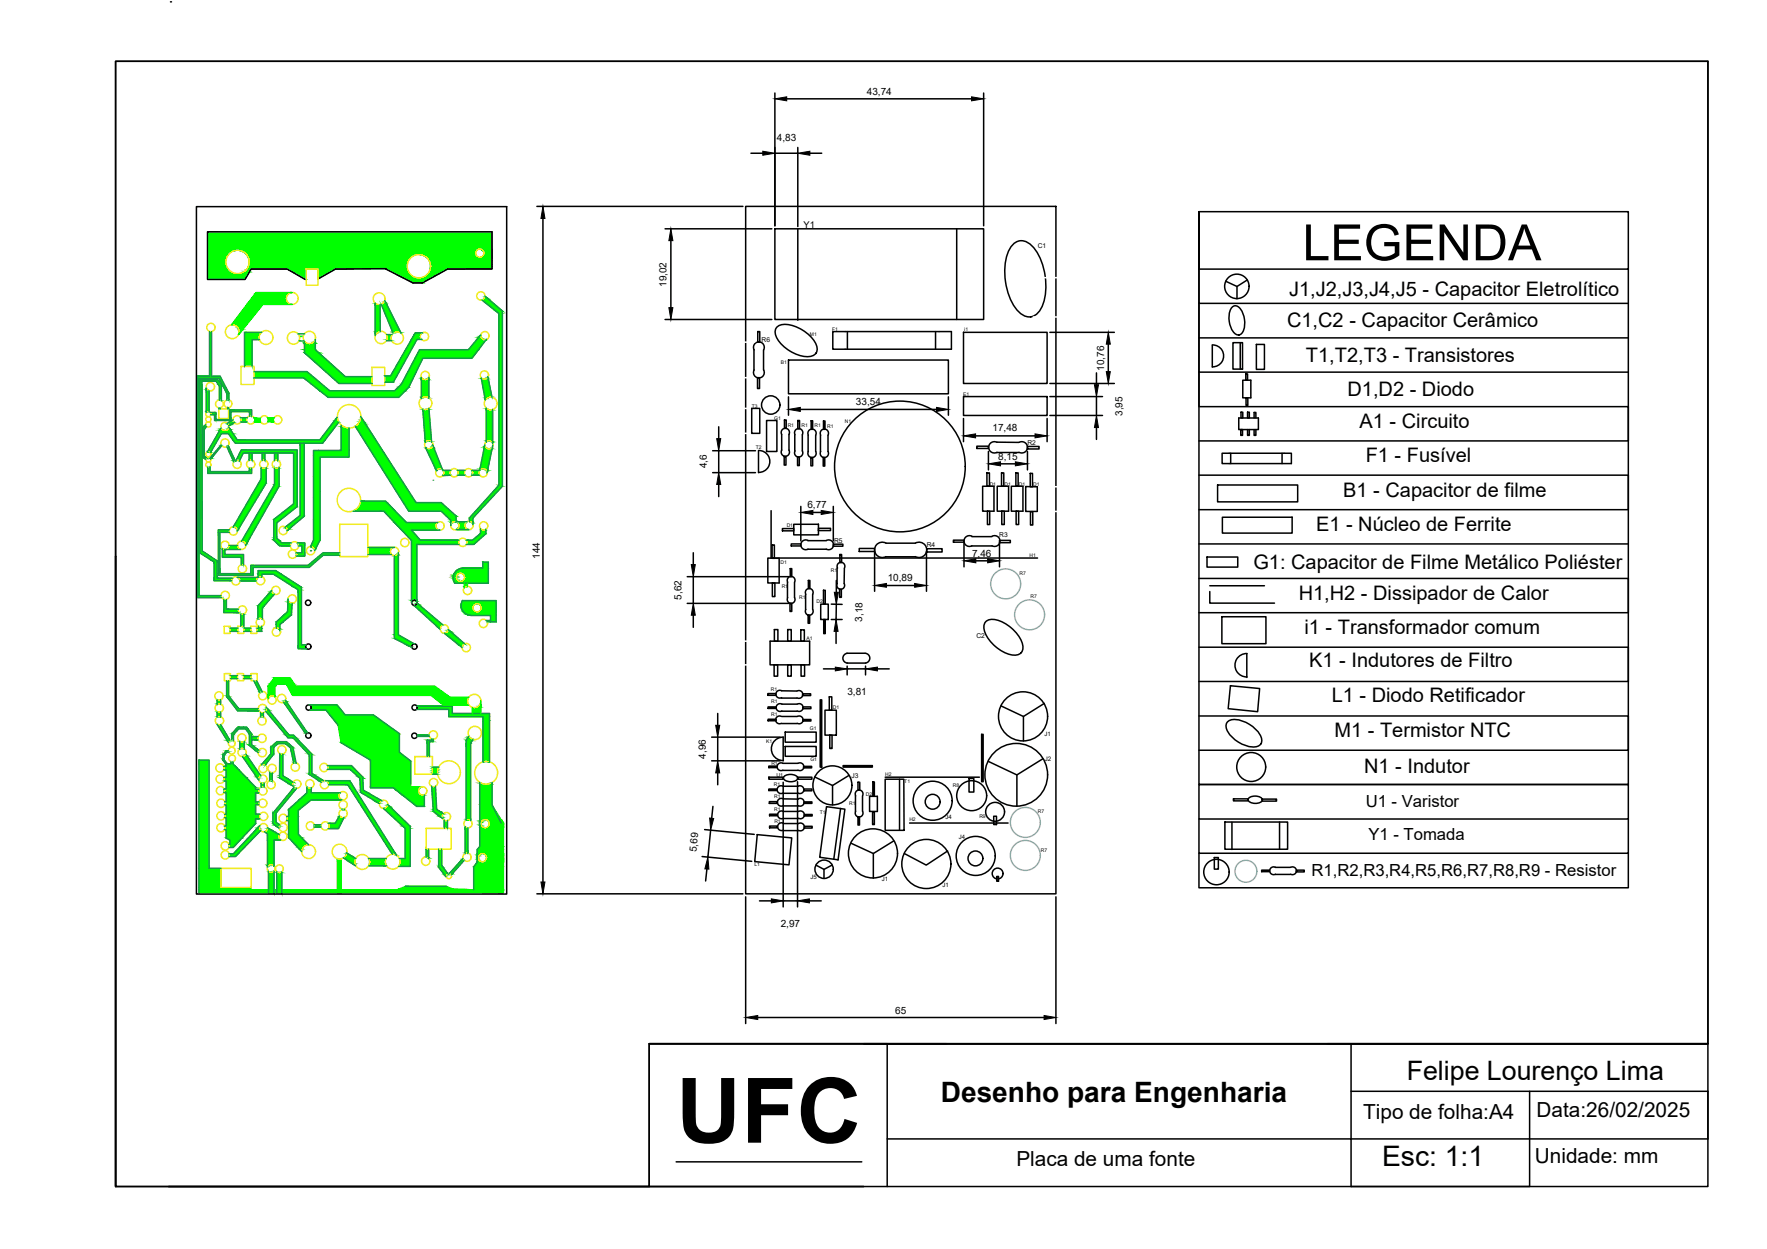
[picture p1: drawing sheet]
<svg xmlns="http://www.w3.org/2000/svg" width="297mm" height="210mm" viewBox="0 0 297 210" stroke-linecap="round" stroke-linejoin="round" font-family="sans-serif">
<defs><g id="words">
<text font-size="15.2" x="113.7" y="192">UFC</text>
<text font-size="8.4" x="218.9" y="43.7">LEGENDA</text>
<g font-size="4.7">
<text x="158.2" y="185.3">Desenho para Engenharia</text>
<text x="232.3" y="196">Esc: 1:1</text>
</g>
<text font-size="4.5" x="236.5" y="181.5">Felipe Lourenço Lima</text>
<g font-size="3.5">
<text x="229.2" y="188.1">Tipo de folha:A4</text>
<text x="258.3" y="187.6">Data:26/02/2025</text>
<text x="170.9" y="196">Placa de uma fonte</text>
<text x="258" y="195.4">Unidade: mm</text>
</g>
<g font-size="3.4">
<text x="216.7" y="49.8">J1,J2,J3,J4,J5 - Capacitor Eletrolítico</text>
<text x="216.4" y="55">C1,C2 - Capacitor Cerâmico</text>
<text x="219.5" y="60.8">T1,T2,T3 - Transistores</text>
<text x="226.5" y="66.6">D1,D2 - Diodo</text>
<text x="228.6" y="71.9">A1 - Circuito</text>
<text x="229.6" y="77.7">F1 - Fusível</text>
<text x="225.8" y="83.6">B1 - Capacitor de filme</text>
<text x="221.2" y="89.3">E1 - Núcleo de Ferrite</text>
<text x="210.7" y="95.6">G1: Capacitor de Filme Metálico Poliéster</text>
<text x="218.3" y="100.9">H1,H2 - Dissipador de Calor</text>
<text x="219.3" y="106.5">i1 - Transformador comum</text>
<text x="220.1" y="112.1">K1 - Indutores de Filtro</text>
<text x="223.9" y="117.9">L1 - Diodo Retificador</text>
<text x="224.3" y="123.9">M1 - Termistor NTC</text>
<text x="229.3" y="129.9">N1 - Indutor</text>
</g>
<g font-size="2.8">
<text x="229.6" y="135.7">U1 - Varistor</text>
<text x="230" y="141.2">Y1 - Tomada</text>
<text x="220.5" y="147.2">R1,R2,R3,R4,R5,R6,R7,R8,R9 - Resistor</text>
</g>
<g font-size="1.7">
<text x="145.7" y="15.9">43,74</text>
<text x="130.6" y="23.8">4,83</text>
<text x="112.1" y="48.2" transform="rotate(-90 112.1 48.2)">19,02</text>
<text x="185.6" y="62.3" transform="rotate(-90 185.6 62.3)">10,76</text>
<text x="143.9" y="68">33,54</text>
<text x="188.7" y="69.9" transform="rotate(-90 188.7 69.9)">3,95</text>
<text x="166.8" y="72.5">17,48</text>
<text x="167.8" y="77.2">8,15</text>
<text x="118.8" y="78.7" transform="rotate(-90 118.8 78.7)">4,6</text>
<text x="135.7" y="85.4">6,77</text>
<text x="90.8" y="93.9" transform="rotate(-90 90.8 93.9)">144</text>
<text x="163.4" y="93.5">7,46</text>
<text x="114.6" y="100.8" transform="rotate(-90 114.6 100.8)">5,62</text>
<text x="149.2" y="97.6">10,89</text>
<text x="144.9" y="104.5" transform="rotate(-89 144.9 104.5)">3,18</text>
<text x="142.5" y="116.9">3,81</text>
<text x="118.7" y="127.5" transform="rotate(-90 118.7 127.5)">4,96</text>
<text x="117.1" y="143.2" transform="rotate(-85 117.1 143.2)">5,69</text>
<text x="131.2" y="155.8">2,97</text>
<text x="150.5" y="170.5">65</text>
</g>
<text font-size="1.6" x="135.1" y="38.3">Y1</text>
<g font-size="1.1">
<text x="174.5" y="41.6">C1</text>
<text x="128" y="57.5">R6</text>
<text x="172.7" y="74.8">R2</text>
<text x="140.2" y="91.2">R5</text>
<text x="155.8" y="91.9">R4</text>
<text x="168" y="90.3">R3</text>
<text x="164.1" y="107.3">C2</text>
<text x="143.1" y="130.7">J3</text>
</g>
<g font-size="1">
<text x="175.6" y="123.7">J1</text>
<text x="175.6" y="127.9">J2</text>
<text x="158.9" y="137.6">J4</text>
<text x="161.2" y="141">J4</text>
<text x="136.2" y="147.8">J5</text>
<text x="148.3" y="148.1">J1</text>
<text x="158.5" y="149">J1</text>
</g>
<text font-size=".9" x="130.5" y="130.5">U1</text>
<g font-size=".8">
<text x="136.1" y="56.4">M1</text>
<text x="139.9" y="55.6">F1</text>
<text x="162.1" y="55.6">i1</text>
<text x="131.3" y="61.1">B1</text>
<text x="126.4" y="68.6">T3</text>
<text x="130.1" y="70.5">G1</text>
<text x="132.4" y="71.7">R1</text>
<text x="134.7" y="71.8">R1</text>
<text x="136.9" y="71.8">R1</text>
<text x="139.1" y="71.9">R1</text>
<text x="142" y="71">N1</text>
<text x="161.9" y="66.5">E1</text>
<text x="127" y="75.5">T2</text>
<text x="166.4" y="81.7">D1</text>
<text x="168.9" y="81.7">D1</text>
<text x="171.3" y="81.7">D1</text>
<text x="173.7" y="81.7">D1</text>
<text x="132.2" y="88.5">D1</text>
<text x="131.2" y="94.8">D1</text>
<text x="173.1" y="93.5">H1</text>
<text x="131.4" y="98.7">R1</text>
<text x="134.4" y="100.7">R1</text>
<text x="137.2" y="101.4">D2</text>
<text x="139.7" y="96.1">R1</text>
<text x="171.4" y="96.6">R7</text>
<text x="173.2" y="100.5">R7</text>
<text x="135.6" y="107.5">A1</text>
<text x="129.6" y="116.1">R1</text>
<text x="129.6" y="118.2">R1</text>
<text x="140" y="119.2">D1</text>
<text x="128.8" y="124.9">K1</text>
<text x="129.6" y="120.3">R1</text>
<text x="136.1" y="122.7">G1</text>
<text x="129.7" y="128.6">R1</text>
<text x="136.2" y="127.8">G1</text>
<text x="148.8" y="130.4">H2</text>
<text x="152" y="131.6">T1</text>
<text x="130.1" y="132">R1</text>
<text x="130.1" y="134.1">R1</text>
<text x="130.1" y="136.3">R1</text>
<text x="137.8" y="136.8">T1</text>
<text x="142.7" y="135.2">R1</text>
<text x="145.5" y="133.7">D2</text>
<text x="160.2" y="132.3">R8</text>
<text x="164.6" y="137.5">R9</text>
<text x="174.5" y="136.6">R7</text>
<text x="130.2" y="138.4">R1</text>
<text x="152.9" y="138">H2</text>
<text x="175" y="143.1">R7</text>
<text x="126.8" y="145.6">L1</text>
</g>
</g></defs>
<!-- layer: 0 -->
<g fill="#0f0" stroke="#0f0" stroke-width=".17">
<path d="M71.3 43h8.8z"/>
<path d="M53.5 46.7h.3l-.3 .2z"/>
<path d="M43.4 96.9h.2z"/>
<path d="M69 132.3h2z"/>
<path d="M71.2 133.6h.1z"/>
<path d="M48 117.7h-.1z"/>
<path d="M51.4 123.2h.2z"/>
<path d="M69.2 101h.1z"/>
<path d="M70.1 101.1v.1z"/>
<path d="M69.2 101.2v.1z"/>
<path d="M70.1 101.3l.1 .1z"/>
<path d="M69.7 101.8h.9z"/>
<path d="M73.7 105.5h.3v.1z"/>
<path d="M67 92.9l-.1 .1z"/>
<path d="M68.8 108.6l.4 .1z"/>
<path d="M81.2 128h.2z"/>
<path d="M82 128l.3 .1z"/>
<path d="M81.5 49.8l.2 .1h-.2z"/>
<path d="M79.4 87.9l.1 .2z"/>
<path d="M56.7 70.1v.3h-.2z"/>
<path d="M38.5 71.8l.1 .1h-.2z"/>
<path d="M37.2 71.9v.2h-.1z"/>
<path d="M37.8 72.4h1.1z"/>
<path d="M34.8 75.9h.1z"/>
<path d="M35.2 76h.2z"/>
<path d="M60.6 70l.2 .3h-.2z"/>
<path d="M76.8 89h1.8z"/>
<path d="M57.4 71.5l.2 .2h-.2z"/>
<path d="M52.2 91.9h1z"/>
<path d="M52.8 92.3h.2v.1z"/>
<path d="M35.2 55.7h.1z"/>
<path d="M35.5 55.7h.1z"/>
<path d="M33.4 63.6h3.4z"/>
<path d="M38.1 67.2h.2z"/>
<path d="M34.7 65.2l.1 .1z"/>
<path d="M38.3 68.5h.1z"/>
<path d="M35.1 69.1v.1z"/>
<path d="M34.7 69.2h.1z"/>
<path d="M80.9 56.3l-.2 .1z"/>
<path d="M81.4 57.1h.3z"/>
<path d="M81.6 57.1h.1z"/>
<path d="M82 63.3v.1z"/>
<path d="M72 66.9h.1z"/>
<path d="M70.8 66.9h.2z"/>
<path d="M81.5 67h.3l-.1 .1z"/>
<path d="M81.7 68.6l.2 .1h-.2z"/>
<path d="M82.6 68.8h.2z"/>
<path d="M81.7 74.2h.2z"/>
<path d="M82.7 74.3l.1 .1z"/>
<path d="M72 68.8l.1-.1v.1z"/>
<path d="M71.1 68.8h.1z"/>
<path d="M71.6 68.8h.5z"/>
<path d="M72.4 74.2h.1z"/>
<path d="M71.5 74.2h.1z"/>
<path d="M81.5 74.8l-.1 .1z"/>
<path d="M82.8 75.1v.1z"/>
<path d="M81.8 79.2l.1 .1z"/>
<path d="M72.7 74.7l.1 .2z"/>
<path d="M71.6 75.2v.1z"/>
<path d="M74.3 78.9l.1 .1z"/>
<path d="M73.3 78.9h.2l-.1 .1z"/>
<path d="M42 69.9h.1z"/>
<path d="M38.9 70.7l.3-.2v.2z"/>
<path d="M38.4 71.3h.4l-.1 .1z"/>
<path d="M46.6 77.4h.1z"/>
<path d="M44.1 77.4h.1z"/>
<path d="M46.1 77.4h.2z"/>
<path d="M46.8 78.6l.1-.1z"/>
<path d="M46.6 78.7h.3z"/>
<path d="M40.6 91h1.1z"/>
<path d="M41.2 91.4h.2v.1z"/>
<path d="M43.9 78.6l.1 .1z"/>
<path d="M44.6 78.7l.1-.1z"/>
<path d="M39.2 88.6h1.1z"/>
<path d="M39.8 89h.2v.1z"/>
<path d="M35.3 78.4v.1z"/>
<path d="M35.2 78.5h.1z"/>
<path d="M34.9 78.5h.1z"/>
<path d="M42.2 78.7h.1z"/>
<path d="M41.9 77.4h.1z"/>
<path d="M42.2 77.4h.2z"/>
<path d="M38.3 74.9h.1z"/>
<path d="M39.2 77.5h.3z"/>
<path d="M39.7 77.4h.1z"/>
<path d="M39.9 77.4h.4z"/>
<path d="M40 77.4h.3z"/>
<path d="M43.1 49.2h6z"/>
<path d="M38.9 54.6h2.5z"/>
<path d="M40.2 55.9h.1l-.1 .2z"/>
<path d="M53 57l-.1 .2z"/>
<path d="M51.2 57.4l.2 .1h-.2z"/>
<path d="M52.1 57.8h.9z"/>
<path d="M65.1 57.1h.6z"/>
<path d="M64.7 50.5l.1 .2h-.2z"/>
<path d="M63.1 51l.1 .1z"/>
<path d="M63.7 51.2h.2z"/>
<path d="M66 55.9h.3z"/>
<path d="M67.3 55.9l.1 .1z"/>
<path d="M63.1 56.1h.1v.1z"/>
<path d="M34.5 71.5l.1-.1z"/>
<path d="M34.4 77.1h.2z"/>
<path d="M37.2 74.8v.1z"/>
<path d="M35.3 77l.2 .1z"/>
<path d="M35.3 77h.2z"/>
<path d="M48.2 89h.3l-.1 .1z"/>
<path d="M38.2 92.3h2z"/>
<path d="M45.7 99.2v.2h-.1z"/>
<path d="M48.4 100.7v.1z"/>
<path d="M44 104h.1z"/>
<path d="M43.3 104h.1z"/>
<path d="M46.4 105.6h.6z"/>
<path d="M46.9 105.8h.1z"/>
<path d="M40 97.1h3.3z"/>
<path d="M37.4 92.2l.1 .1z"/>
<path d="M40.6 94.9h.1z"/>
<path d="M40.5 103.2h.1z"/>
<path d="M40.9 103.2h.1z"/>
<path d="M37.6 100.8h.2z"/>
<path d="M37.9 100.8h.2z"/>
<path d="M43.5 105.3h.1z"/>
<path d="M43.9 105.3h.1z"/>
<path d="M80.8 88.9l.1 .1z"/>
<path d="M81.6 89h.1z"/>
<path d="M74.5 79.9h1.3h-1.4z"/>
<path d="M43.6 116.3h.3l-.1 .1z"/>
<path d="M36.5 117.6l.1 .1z"/>
<path d="M37 117.7h.1z"/>
<path d="M37 118.3l.1 .1z"/>
<path d="M36.5 119.6h.1z"/>
<path d="M37 119.7h.1z"/>
<path d="M37 120.5h.1z"/>
<path d="M36.5 120.5h.2z"/>
<path d="M36.5 121.7l.1 .1z"/>
<path d="M37 121.8h.1z"/>
<path d="M38.3 124.6h.2h-.1z"/>
<path d="M44.7 118.9l.1 .1z"/>
<path d="M53.8 131.3h.4l-.1 .1z"/>
<path d="M43.8 119.7l.1 .1z"/>
<path d="M44.2 119.8h.1z"/>
<path d="M43.8 120.5h.1z"/>
<path d="M38.9 124.3h.3z"/>
<path d="M39 124.3l.2 .1z"/>
<path d="M43.1 126.3h.3z"/>
<path d="M38.8 128h.1z"/>
<path d="M39.1 128h.1z"/>
<path d="M37.7 133h5.8z"/>
<path d="M41 124.6h.1z"/>
<path d="M40.3 125.8h.1l-.1 .1z"/>
<path d="M40.8 125.8h.3z"/>
<path d="M41.3 126.7l.1 .1h-.1z"/>
<path d="M40.9 127.1h.7z"/>
<path d="M43.3 130.8h.2v.2z"/>
<path d="M49.7 128.2l.1 .1z"/>
<path d="M49.4 128.2v.1z"/>
<path d="M49.4 128.2h.1z"/>
<path d="M44.3 128.5h.4z"/>
<path d="M43.9 131.6h.1z"/>
<path d="M44.3 131.6h.1z"/>
<path d="M43.9 132.3h.1z"/>
<path d="M44.2 132.3h.2z"/>
<path d="M43.6 138.8l.1-.1z"/>
<path d="M45 139.2h.2z"/>
<path d="M46 145.5l.1 .1z"/>
<path d="M45 145.6v.1z"/>
<path d="M45 145.6h.1h-.1z"/>
<path d="M57.5 135.9h.1z"/>
<path d="M57.7 135.9h.2z"/>
<path d="M57.5 136.1h.1z"/>
<path d="M57.1 137.1v.1h-.1z"/>
<path d="M57.7 137.4h.1z"/>
<path d="M66 143.6h.5z"/>
<path d="M66.3 143.6l.3 .1z"/>
<path d="M51.6 132.3h.1z"/>
<path d="M52.2 132.4h.1z"/>
<path d="M50.3 142.7h.5l-.1 .2z"/>
<path d="M47 126.6l.2 .1z"/>
<path d="M48.9 131.9l.3 .1z"/>
<path d="M45.3 129.8h.1z"/>
<path d="M45.3 131.2h.2z"/>
<path d="M45.6 131.2h.2z"/>
<path d="M49.4 132.3l.1 .1h-.1z"/>
<path d="M46.6 139h.3v.1z"/>
<path d="M36.8 68.6h.1z"/>
<path d="M36.9 68.6h.1z"/>
<path d="M36.9 67.3h.3z"/>
<path d="M37 67.3h.2z"/>
<path d="M46 146.4h.1z"/>
<path d="M45.7 146.6h.4z"/>
<path d="M46.5 146.5l.2 .1z"/>
<path d="M47.3 146.6l.1-.1z"/>
<path d="M58.3 143.4l.3 .1h-.4z"/>
<path d="M62 144.5h2.8z"/>
<path d="M59.5 145.3h.2l.1 .2z"/>
<path d="M56.7 144.3l.2 .1z"/>
<path d="M57.1 144.4l.3-.1z"/>
<path d="M65.2 135.2l.1 .1h-.1z"/>
<path d="M63.4 134.8h.5l-.1 .1z"/>
<path d="M72.6 132.1l.1 .1z"/>
<path d="M72.9 132.2h.3z"/>
<path d="M74.1 137.3l.2 .1z"/>
<path d="M74.7 137.9h.1z"/>
<path d="M75.1 137.9h.1z"/>
<path d="M80.6 131.5l.3 .1h-.3z"/>
<path d="M82.5 131.6l.2-.1v.1z"/>
<path d="M81.7 139.1h3z"/>
<path d="M78.8 123.7l.1 .2h-.2z"/>
<path d="M78.4 137.8h.1z"/>
<path d="M78.9 137.8l.2 .1z"/>
<path d="M78.2 139h.1z"/>
<path d="M78.5 143.4h.2z"/>
<path d="M77.8 144.3l.1 .1h-.2z"/>
<path d="M75.7 146.9h.3z"/>
<path d="M74.8 147.2h.2z"/>
<path d="M71.6 144.1h.5z"/>
<path d="M71.9 144.2h.2z"/>
<path d="M46.1 117l.1 .1z"/>
<path d="M45.1 117.3v.1z"/>
<path d="M80.8 117.7v.3z"/>
<path d="M79.4 118.9l.2 .1z"/>
<path d="M79.8 119h1z"/>
<path d="M78.1 98.7v.1z"/>
<path d="M78.1 98.7h.2z"/>
<path d="M75.4 105.8l.1 .1h-.2z"/>
<path d="M77.4 108.6h.3v.1z"/>
<path d="M34.9 39l47.8 2.9v-2.9zM34.9 39l47.8 2.9h-47.8z"/>
<path d="M34.9 41.9h45.6zM34.9 41.9h45.7z"/>
<path d="M80.6 41.9h2.1zM80.6 41.9h2.1z"/>
<path d="M34.9 41.9h45.6zM34.9 41.9h45.5z"/>
<path d="M80.8 41.9l1.9 .1zM80.8 41.9l1.9 .1z"/>
<path d="M34.9 41.9h45.5zM34.9 41.9l45.4 .1z"/>
<path d="M80.9 42h1.8zM80.9 42h1.8z"/>
<path d="M34.9 42l45.3 .1 .1-.1zM34.9 42l45.3 .1h-45.3z"/>
<path d="M34.9 42.1h45.3zM34.9 42.1h45.3z"/>
<path d="M39.8 42.1h40.4zM39.8 42.1h40.3z"/>
<path d="M81 42l1.7 .1v-.1zM81 42l1.7 .1z"/>
<path d="M34.9 42.1h4.9zM34.9 42.1h4.6z"/>
<path d="M40.2 42.1h39.9zM40.2 42.1h39.9z"/>
<path d="M40.4 42.1l39.7 .1zM40.4 42.1l39.7 .1z"/>
<path d="M81.1 42.1l1.6 .1v-.1zM81.1 42.1l1.6 .1h-1.5z"/>
<path d="M34.9 42.1l4.2 .1 .4-.1zM34.9 42.1l4.2 .1h-4.2z"/>
<path d="M40.5 42.2l39.5 .1 .1-.1zM40.5 42.2l39.5 .1h-39.3z"/>
<path d="M40.7 42.3h39.3zM40.7 42.3h39.3z"/>
<path d="M81.2 42.2l1.5 .1v-.1zM81.2 42.2l1.5 .1z"/>
<path d="M40.9 42.3l39.1 .1v-.1zM40.9 42.3l39.1 .1h-39.1z"/>
<path d="M34.9 42.2l3.9 .2 .3-.2zM34.9 42.2l3.9 .2h-3.9z"/>
<path d="M81.3 42.3l1.4 .1v-.1zM81.3 42.3l1.4 .1h-1.4z"/>
<path d="M40.9 42.4l39.1 .1v-.1zM40.9 42.4l39.1 .1h-38.9z"/>
<path d="M41.1 42.5h38.8zM41.1 42.5h38.9z"/>
<path d="M81.3 42.4l1.4 .2v-.2zM81.3 42.4l1.4 .2h-1.4z"/>
<path d="M34.9 42.4l3.6 .2 .3-.2zM34.9 42.4l3.6 .2h-3.6z"/>
<path d="M41.1 42.5l38.8 .1v-.1zM41.1 42.5l38.8 .1h-38.6z"/>
<path d="M81.3 42.6l1.4 .1v-.1zM81.3 42.6l1.4 .1h-1.4z"/>
<path d="M41.3 42.6l38.7 .1-.1-.1zM41.3 42.6l38.7 .1h-38.6z"/>
<path d="M41.4 42.7l38.6 .1zM41.4 42.7l38.6 .1zM41.4 42.8h38.6zM41.4 42.8h38.6z"/>
<path d="M70.3 42.8h9.7zM70.3 42.8h9.7z"/>
<path d="M41.4 42.8h28.9zM41.4 42.8h28.5z"/>
<path d="M81.3 42.7l1.4 .2v-.2zM81.3 42.7l1.4 .2h-1.4z"/>
<path d="M70.7 42.8l9.3 .1v-.1zM70.7 42.8l9.3 .1z"/>
<path d="M34.9 42.6l3.4 .3 .2-.3zM34.9 42.6l3.4 .3h-3.4z"/>
<path d="M71 42.9h9zM71 42.9h9z"/>
<path d="M41.4 42.8l28.2 .1 .3-.1zM41.4 42.8l28.2 .1h-28.1z"/>
<path d="M81.3 42.9h1.4zM81.3 42.9h1.4h-1.5z"/>
<path d="M71 42.9l9.1 .1-.1-.1zM71 42.9l9.1 .1h-8.8zM71.3 43h8.8z"/>
<path d="M41.5 42.9l27.9 .1 .2-.1zM41.5 42.9l27.9 .1h-27.8z"/>
<path d="M81.2 42.9l1.5 .2v-.2zM81.2 42.9l1.5 .2h-1.6z"/>
<path d="M71.3 43l8.9 .1zM71.3 43l8.9 .1z"/>
<path d="M41.6 43l27.7 .1 .1-.1zM41.6 43l27.7 .1h-27.7z"/>
<path d="M81.1 43.1l1.6 .1v-.1zM81.1 43.1l1.6 .1h-1.7z"/>
<path d="M71.5 43.1l8.8 .1zM71.5 43.1l8.8 .1z"/>
<path d="M34.9 42.9l3.2 .3 .2-.3zM34.9 42.9l3.2 .3h-3.2z"/>
<path d="M81 43.2h1.7zM80.9 43.2h1.8z"/>
<path d="M71.5 43.2h8.8zM71.5 43.2h8.8z"/>
<path d="M71.6 43.2h8.8zM71.6 43.2h8.8z"/>
<path d="M80.9 43.2h1.8zM80.8 43.2h1.9z"/>
<path d="M80.8 43.2l1.9 .1zM80.7 43.3h2z"/>
<path d="M71.6 43.2l8.9 .1zM71.6 43.2l8.9 .1z"/>
<path d="M80.7 43.3h2zM80.6 43.3h2.1z"/>
<path d="M71.7 43.3h8.9zM71.7 43.3h8.9z"/>
<path d="M41.6 43.1l27.4 .2 .3-.2zM41.6 43.1l27.4 .2h-27.3z"/>
<path d="M41.7 43.3l27.3 .1zM41.7 43.3l27.3 .1z"/>
<path d="M71.7 43.3l11 .1v-.1zM71.7 43.3l11 .1h-10.8z"/>
<path d="M34.9 43.2l3.1 .3 .1-.3zM34.9 43.2l3.1 .3h-3.1z"/>
<path d="M41.7 43.4l27.1 .2 .2-.2zM41.7 43.4l27.1 .2h-27z"/>
<path d="M41.8 43.6l26.9 .1 .1-.1zM41.8 43.6l26.9 .1h-26.9z"/>
<path d="M71.9 43.4l10.8 .3v-.3zM71.9 43.4l10.8 .3h-10.6z"/>
<path d="M34.9 43.5l3 .4 .1-.4zM34.9 43.5l3 .4h-3z"/>
<path d="M41.8 43.7l26.8 .2 .1-.2zM41.8 43.7l26.8 .2h-26.7z"/>
<path d="M41.9 43.9l26.6 .1 .1-.1zM41.9 43.9l26.6 .1h-26.6z"/>
<path d="M72.1 43.7l10.6 .3v-.3zM72.1 43.7l10.6 .3h-10.5z"/>
<path d="M34.9 43.9l3 .3v-.3zM34.9 43.9l3 .3h-3z"/>
<path d="M41.9 44l26.6 .2v-.2zM41.9 44l26.6 .2h-26.6z"/>
<path d="M41.9 44.2l26.6 .2v-.2zM41.9 44.2l26.6 .2h-26.7z"/>
<path d="M72.2 44l10.5 .4v-.4zM72.2 44l10.5 .4h-10.4z"/>
<path d="M34.9 44.2l3.1 .4-.1-.4zM34.9 44.2l3.1 .4h-3.1z"/>
<path d="M41.8 44.4l26.6 .2 .1-.2zM41.8 44.4l26.6 .2h-26.6z"/>
<path d="M41.8 44.6l26.6 .1v-.1zM41.8 44.6l26.6 .1h-26.7z"/>
<path d="M72.3 44.4l10.4 .4v-.4zM72.3 44.4l10.4 .4h-10.4z"/>
<path d="M34.9 44.6l3.2 .3-.1-.3zM34.9 44.6l3.2 .3h-3.2z"/>
<path d="M41.7 44.7l26.7 .2v-.2zM41.7 44.7l26.7 .2h-26.7z"/>
<path d="M41.7 44.9l26.8 .2-.1-.2zM41.7 44.9l26.8 .2h-26.9z"/>
<path d="M72.3 44.8l10.4 .3v-.3zM72.3 44.8l10.4 .3h-10.4z"/>
<path d="M41.6 45.1h26.9zM41.5 45.1h.1h26.9z"/>
<path d="M41.5 45.1h23.2zM41.5 45.1l17.9 .1z"/>
<path d="M72.3 45.1l10.4 .1v-.1zM72.3 45.1l10.4 .1h-10.4z"/>
<path d="M34.9 44.9l3.4 .3-.2-.3zM34.9 44.9l3.4 .3h-3.4z"/>
<path d="M72.3 45.2h10.4zM72.3 45.2h2.9z"/>
<path d="M53.5 45.2h5.9zM53.5 45.2h2.9z"/>
<path d="M41.5 45.2h10zM41.5 45.2h10z"/>
<path d="M64.7 45.1l3.8 .2v-.2zM64.7 45.1l3.8 .2h-3.5z"/>
<path d="M41.5 45.2l.6 .2 .1-.2zM41.5 45.2l.6 .2h-.7z"/>
<path d="M72.3 45.2l2.5 .2 .4-.2zM72.3 45.2l2.5 .2h-2.6z"/>
<path d="M34.9 45.2l3.6 .3-.2-.3zM34.9 45.2l3.6 .3h-3.6z"/>
<path d="M41.4 45.4l.6 .2 .1-.2zM41.1 45.6l.3-.2 .6 .2z"/>
<path d="M65 45.3l3.6 .3-.1-.3zM65 45.3l3.6 .3h-2.9z"/>
<path d="M34.9 45.5l3.9 .2-.3-.2zM34.9 45.5l3.9 .2h-3.9z"/>
<path d="M72.2 45.4l2 .4 .6-.4zM72.2 45.4l2 .4h-2.1z"/>
<path d="M41.1 45.6l.8 .2 .1-.2zM40.9 45.8l.2-.2 .8 .2z"/>
<path d="M34.9 45.7l4.2 .2-.3-.2zM34.9 45.7l4.2 .2h-4.2z"/>
<path d="M65.7 45.6l3.1 .3-.2-.3zM65.7 45.6l3.1 .3h-2.5z"/>
<path d="M40.9 45.8l.9 .1 .1-.1zM40.5 45.9l.4-.1 .9 .1z"/>
<path d="M34.9 45.9l4.6 .1-.4-.1zM34.9 45.9l4.6 .1h-4.6z"/>
<path d="M40.5 45.9l1.2 .1 .1-.1zM40.2 46l.3-.1 1.2 .1z"/>
<path d="M34.9 46h4.8zM34.9 46h4.8z"/>
<path d="M40.2 46h1.5zM39.8 46h1.9z"/>
<path d="M34.9 46h4.9zM34.9 46h4.9z"/>
<path d="M72.1 45.8l1.6 .3 .5-.3zM72.1 45.8l1.6 .3h-1.8z"/>
<path d="M66.3 45.9l2.7 .3-.2-.3zM66.3 45.9l2.7 .3h-2.2z"/>
<path d="M71.9 46.1l1.4 .2 .4-.2zM71.6 46.3l.3-.2 1.4 .2z"/>
<path d="M66.8 46.2l2.5 .2-.3-.2zM66.8 46.2l2.5 .2h-2.1z"/>
<path d="M71.6 46.3l1.3 .2 .4-.2zM71.3 46.5l.3-.2 1.3 .2z"/>
<path d="M67.2 46.4l2.4 .2-.3-.2zM67.2 46.4l2.4 .2h-2.1z"/>
<path d="M71.3 46.5l1.4 .1 .2-.1zM71 46.6l.3-.1 1.4 .1z"/>
<path d="M67.5 46.6l2.4 .1zM67.5 46.6l2.4 .1z"/>
<path d="M71 46.6l1.5 .1 .2-.1zM70.7 46.7l.3-.1 1.5 .1z"/>
<path d="M67.7 46.7h2.5zM67.7 46.7h2.5z"/>
<path d="M70.7 46.7h1.8zM70.3 46.7h2.2z"/>
<path d="M67.8 46.7h2.5zM67.8 46.7h2.5z"/>
<path d="M53.5 45.2l.3 1.5 2.6-1.5zM53.5 45.2l.3 1.5h-.3z"/>
<path d="M48.3 45.2l3.2 1.8v-1.8zM48.3 45.2l3.2 1.8z"/>
<path d="M34.9 46l6.3 1 .5-1zM34.9 46l6.3 1h-6.3z"/>
<path d="M67.8 46.7l3.2 .9 1.5-.9zM67.8 46.7l3.2 .9h-1.6z"/>
<path d="M43.4 95.9l3.9 .6-.9-.6zM43.4 95.9l3.9 .6h-3.9z"/>
<path d="M43.4 96.5l.6 .4v-.4zM43.4 96.5l.6 .4h-.6z"/>
<path d="M43.8 96.9h.2zM43.8 96.9h.2z"/>
<path d="M43.4 96.9h.3zM43.4 96.9h.4z"/>
<path d="M43.8 96.9h.2zM43.8 96.9h.2zM43.9 96.9l.1 .1z"/>
<path d="M43.9 96.9h.1zM43.9 96.9h.1z"/>
<path d="M43.4 96.9h.2zM43.4 96.9h.3z"/>
<path d="M43.4 96.9l.1 .1zM43.4 97h.1h-.1z"/>
<path d="M46 96.5l4.7 2.2-3.4-2.2zM46 96.5l4.7 2.2h-1.3z"/>
<path d="M49.4 98.7l1.3 .4v-.4zM49.4 98.7l1.3 .4h-.6z"/>
<path d="M50.1 99.1l.6 9.3v-9.3zM50.1 99.1l.6 9.3h-.6z"/>
<path d="M50.1 108.4h1.4zM50.1 108.4h1.3z"/>
<path d="M50.1 108.4l1.3 .1v-.1zM50.1 108.4l1.3 .1h-1.3z"/>
<path d="M50.1 108.5l1.3 .1v-.1zM50.1 108.5l1.3 .1h-1.3z"/>
<path d="M50.1 108.6l1.3 .1v-.1zM50.1 108.6l1.3 .1h-1.3z"/>
<path d="M50.1 108.7h1.3zM50.1 108.7h1.3z"/>
<path d="M50.1 108.7l1.3 .1zM50.1 108.7l1.3 .1h-1.3z"/>
<path d="M50.1 108.8l1.3 .1v-.1zM50.1 108.8l1.3 .1h-1.3z"/>
<path d="M50.1 108.9l1.4 .1zM50.1 108.9l1.4 .1h-1.4z"/>
<path d="M50.1 109h1.4zM50.1 109h1.4z"/>
<path d="M52 118.5h4.6zM52 118.5h4.6z"/>
<path d="M52.1 118.5h4.6zM52.1 118.5h4.6z"/>
<path d="M52.2 118.5l4.5 .1zM52.2 118.5l4.5 .1z"/>
<path d="M52.2 118.6l4.6 .1zM52.2 118.6l4.6 .1z"/>
<path d="M52.2 118.7l4.7 .1zM52.2 118.7l4.7 .1z"/>
<path d="M52.3 118.8h4.6zM52.3 118.8h4.6h-4.6z"/>
<path d="M52.3 118.8l4.7 .1zM52.3 118.8l4.7 .1z"/>
<path d="M52.3 118.9l4.8 .1zM52.3 118.9l4.8 .1z"/>
<path d="M52.3 119l4.8 .1zM52.3 119l4.8 .1h-4.8z"/>
<path d="M52.3 119.1h4.9zM52.3 119.1h4.9h-5z"/>
<path d="M52.2 119.1l5 .1zM52.2 119.1l5 .1h-5z"/>
<path d="M52.2 119.2l5.1 .1zM52.2 119.2l5.1 .1z"/>
<path d="M52.2 119.3h5.1zM52.1 119.3h5.2z"/>
<path d="M54.8 119.3l3.2 .9-.7-.9zM54.8 119.3l3.2 .9h-2.5z"/>
<path d="M55.5 120.2l9.6 1.6-2.3-1.6zM55.5 120.2l9.6 1.6h-8.3z"/>
<path d="M56.8 121.8l10.3 1.5-2-1.5zM56.8 121.8l10.3 1.5h-10z"/>
<path d="M57.1 123.3l10 1.5v-1.5zM57.1 123.3l10 1.5h-9.8z"/>
<path d="M57.3 124.8l9.8 1.6v-1.6zM57.3 124.8l9.8 1.6h-7z"/>
<path d="M60.1 126.4l8.7 1.3-1.7-1.3zM60.1 126.4l8.7 1.3h-6.5z"/>
<path d="M62.3 127.7l6.7 .2-.2-.2zM62.3 127.7l6.7 .2h-6.7z"/>
<path d="M62.3 127.9l6.7 4.4v-4.4zM62.3 127.9l6.7 4.4h-6.7z"/>
<path d="M62.3 132.3h8.6zM62.3 132.3h8.5z"/>
<path d="M62.3 132.3h8.5zM62.3 132.3h8.4z"/>
<path d="M62.3 132.3h8.4zM62.3 132.3l8.4 .1z"/>
<path d="M66.1 132.4h4.6zM66.1 132.4h4.5z"/>
<path d="M66.2 132.4l4.3 .1 .1-.1zM66.2 132.4l4.3 .1z"/>
<path d="M66.3 132.5l4.1 .1 .1-.1zM66.3 132.5l4.1 .1z"/>
<path d="M66.4 132.6l4 .1v-.1zM66.4 132.6l4 .1h-3.9z"/>
<path d="M66.5 132.7l3.9 .2v-.2zM66.5 132.7l3.9 .2h-3.7z"/>
<path d="M66.7 132.9h3.7zM66.7 132.9h3.7z"/>
<path d="M66.8 132.9l3.6 .2v-.2zM66.8 132.9l3.6 .2h-3.4z"/>
<path d="M67 133.1l3.4 .1v-.1zM67 133.1l3.4 .1h-3.3z"/>
<path d="M67.1 133.2l3.3 .1v-.1zM67.1 133.2l3.3 .1h-3.1z"/>
<path d="M67.3 133.3l3.2 .1zM67.3 133.3l3.2 .1z"/>
<path d="M67.4 133.4l3.2 .1zM67.4 133.4l3.2 .1z"/>
<path d="M67.5 133.5l3.2 .1zM67.5 133.5l3.2 .1z"/>
<path d="M67.6 133.6h3.2zM67.6 133.6h3.2z"/>
<path d="M71.2 133.6h.1zM71.2 133.6h.1z"/>
<path d="M67.6 133.6l3.4 .1zM67.6 133.6l3.4 .1z"/>
<path d="M71.2 133.6l.1 .1zM71.1 133.7h.2z"/>
<path d="M67.7 133.7h3.4zM67.7 133.7h3.4z"/>
<path d="M67.7 133.7l3.6 1.8v-1.8zM67.7 133.7l3.6 1.8h-1.2z"/>
<path d="M47.9 117.7l.2 .1zM47.9 117.7l.2 .1h-.3z"/>
<path d="M47.8 117.8l.3 .1zM47.8 117.8l.3 .1h-.3z"/>
<path d="M47.8 117.9l.4 .1zM47.8 117.9l.4 .1h-.5z"/>
<path d="M47.7 118l4 5.2-3.5-5.2zM47.7 118l4 5.2h-.4z"/>
<path d="M51.3 123.2h.4zM51.3 123.2h.3z"/>
<path d="M51.4 123.2h.2zM51.4 123.2h.2z"/>
<path d="M51.4 123.2l.1 .1zM51.4 123.3v.1z"/>
<path d="M60.6 84.2l4.6 .3-.4-.3zM60.6 84.2l4.6 .3h-4.6z"/>
<path d="M60.6 84.5l4.8 .3-.2-.3zM60.6 84.5l4.8 .3h-4.9z"/>
<path d="M60.5 84.8l5.2 .3-.3-.3zM60.5 84.8l5.2 .3h-5.4z"/>
<path d="M60.3 85.1l5.7 .3-.3-.3zM60.3 85.1l5.7 .3h-5.9z"/>
<path d="M60.1 85.4l6.1 .2-.2-.2zM60.1 85.4l6.1 .2h-6.3z"/>
<path d="M59.9 85.6l6.4 .1-.1-.1zM59.6 85.7l.3-.1 6.4 .1z"/>
<path d="M59.6 85.7l6.9 .2-.2-.2zM59.4 85.9l.2-.2 6.9 .2z"/>
<path d="M64.5 85.9l3.8 1.9-1.8-1.9zM64.5 85.9l3.8 1.9h-2z"/>
<path d="M66.3 87.8h7.3zM66.3 87.8l7.2 .1z"/>
<path d="M66.4 87.9h7h.1zM66.4 87.9h7h-7z"/>
<path d="M66.4 87.9l7 .1v-.1zM66.4 87.9l7 .1z"/>
<path d="M66.5 88l6.8 .2 .1-.2zM66.5 88l6.8 .2h-6.7z"/>
<path d="M66.6 88.2l6.7 .1v-.1zM66.6 88.2l6.7 .1h-6.5z"/>
<path d="M66.8 88.3l6.5 .1v-.1zM66.8 88.3l6.5 .1h-6.5z"/>
<path d="M66.8 88.4l6.5 .1v-.1zM66.8 88.4l6.5 .1z"/>
<path d="M67 88.5l6.3 .1v-.1zM67 88.5l6.3 .1h-6.2z"/>
<path d="M67.1 88.6l6.3 .1-.1-.1zM67.1 88.6l6.3 .1h-6.2z"/>
<path d="M67.2 88.7l6.2 .1zM67.2 88.7l6.2 .1z"/>
<path d="M67.3 88.8l6.2 .1zM67.3 88.8l6.2 .1z"/>
<path d="M67.4 88.9l6.2 .1zM67.4 88.9l6.2 .1z"/>
<path d="M67.4 89h6.3zM67.4 89h6.3z"/>
<path d="M67.5 89l6.3 .1zM67.5 89l6.3 .1z"/>
<path d="M67.5 89.1h6.5zM67.5 89.1h6.5z"/>
<path d="M67.5 89.1l3.2 1.7-1.5-1.7zM67.5 89.1l3.2 1.7h-1.6z"/>
<path d="M69.1 90.8h8.1zM69.1 90.8h8.1z"/>
<path d="M69.2 90.8l7.9 .1 .1-.1zM69.2 90.8l7.9 .1h-7.9z"/>
<path d="M69.2 90.9l7.9 .1v-.1zM69.2 90.9l7.9 .1h-7.9z"/>
<path d="M69.2 91l7.9 .2v-.2zM69.2 91l7.9 .2h-7.9z"/>
<path d="M69.2 91.2l7.9 .1v-.1zM69.2 91.2l7.9 .1h-7.9z"/>
<path d="M69.2 91.3l7.9 .1v-.1zM69.2 91.3l7.9 .1h-7.9z"/>
<path d="M69.2 91.4l8 .1-.1-.1zM69.2 91.4l8 .1h-8z"/>
<path d="M69.2 91.5l.9 9.4v-9.4zM69.2 91.5l.9 9.4h-.9z"/>
<path d="M69.6 100.9h.5zM69.6 100.9h.5z"/>
<path d="M69.2 100.9h.4zM69.2 100.9h.4z"/>
<path d="M69.2 100.9h.3zM69.2 100.9h.4z"/>
<path d="M69.7 100.9h.4zM69.7 100.9h.4z"/>
<path d="M69.2 100.9h.2zM69.2 100.9h.3z"/>
<path d="M69.8 100.9h.3zM69.8 100.9h.3z"/>
<path d="M69.2 100.9h.2zM69.2 100.9h.1z"/>
<path d="M69.8 100.9l.3 .1zM69.8 100.9l.3 .1z"/>
<path d="M69.2 100.9l.1 .1v-.1zM69.2 100.9l.1 .1z"/>
<path d="M69.9 101l.2 .1zM69.9 101l.2 .1z"/>
<path d="M70 101.1h.1zM70 101.1h.1z"/>
<path d="M69.2 101.1v.1zM69.2 101.1v.1z"/>
<path d="M70.1 101.4l.2 .1zM70.1 101.4l.2 .1z"/>
<path d="M70.1 101.5l.3 .1zM70.1 101.5l.3 .1h-.4z"/>
<path d="M70 101.6h.4zM70 101.6h.4z"/>
<path d="M70 101.6l.5 .1zM70 101.6l.5 .1h-.6z"/>
<path d="M69.9 101.7h.7zM69.8 101.7h.8z"/>
<path d="M69.8 101.7l.8 .1zM69.8 101.8h.8z"/>
<path d="M69.8 101.8h.8zM69.7 101.8h.9zM69.6 101.8h1z"/>
<path d="M69.6 101.8l4.9 3.2-3.9-3.2zM69.6 101.8l4.9 3.2h-1.3z"/>
<path d="M73.2 105h1.3zM73.2 105l1.1 .1z"/>
<path d="M73.3 105.1l1 .1v-.1zM73.3 105.1l1 .1z"/>
<path d="M73.4 105.2l.7 .1 .2-.1zM73.4 105.2l.7 .1z"/>
<path d="M73.4 105.3l.7 .1v-.1zM73.4 105.3l.7 .1h-.5z"/>
<path d="M73.6 105.4l.4 .1 .1-.1zM73.6 105.4l.4 .1z"/>
<path d="M73.7 105.5l.3 .1zM73.8 105.6h.2v.1z"/>
<path d="M66.9 93l.1 .1zM66.9 93l.1 .1h-.2z"/>
<path d="M66.8 93.1l.2 .1zM66.8 93.1l.2 .1h-.2z"/>
<path d="M66.8 93.2l.2 .1zM66.6 93.3l.2-.1 .2 .1z"/>
<path d="M66.6 93.3h.4zM66.5 93.3h.5z"/>
<path d="M66.5 93.3l.5 .1zM66.4 93.4h.6z"/>
<path d="M66.4 93.4h.6zM66.3 93.4h.7z"/>
<path d="M66.3 93.4l.7 13.3v-13.3zM66.3 93.4l.7 13.3h-.7z"/>
<path d="M66.3 106.7l1.6 .6-.9-.6zM66.3 106.7l1.6 .6h-1.6z"/>
<path d="M66.3 107.3l3.3 .9-1.7-.9zM66.3 107.3l3.3 .9h-1.4z"/>
<path d="M68.2 108.2h1.4zM68.2 108.2l1.4 .1z"/>
<path d="M68.2 108.3h1.4zM68.2 108.3h1.3z"/>
<path d="M68.2 108.3h1.3zM68.2 108.3h1.2z"/>
<path d="M68.3 108.3l1 .1 .1-.1zM68.3 108.3l1 .1z"/>
<path d="M68.4 108.4h.9zM68.4 108.4h.9z"/>
<path d="M68.5 108.4l.7 .1 .1-.1zM68.5 108.4l.7 .1z"/>
<path d="M68.7 108.5l.5 .1v-.1zM68.7 108.5l.5 .1z"/>
<path d="M68.8 108.6l.4 .1zM69 108.7l.2 .1z"/>
<path d="M70.1 118.7h5.9zM70.1 118.7h5.9z"/>
<path d="M70.1 118.7l5.9 .1v-.1zM70.1 118.7l5.9 .1h-5.9z"/>
<path d="M70.1 118.8l5.9 .1v-.1zM70.1 118.8l5.9 .1h-5.9z"/>
<path d="M70.1 118.9h5.9zM70.1 118.9h5.9z"/>
<path d="M70.1 118.9l5.9 .1v-.1zM70.1 118.9l5.9 .1h-5.9z"/>
<path d="M70.1 119l5.9 .1v-.1zM70.1 119l5.9 .1h-5.9z"/>
<path d="M70.1 119.1h5.9zM70.1 119.1h5.9z"/>
<path d="M70.1 119.1l5.9 .1v-.1zM70.1 119.1l5.9 .1h-5.9z"/>
<path d="M75.4 119.2l.6 .7v-.7zM75.4 119.2l.6 .7h-.6z"/>
<path d="M75.4 119.9l6.9 .6v-.6zM75.4 119.9l6.9 .6h-6.9z"/>
<path d="M81.2 120.5l1.1 .6v-.6zM81.2 120.5l1.1 .6h-1.1z"/>
<path d="M81.2 121.1l1.1 6.9v-6.9zM81.2 121.1l1.1 6.9h-1.1z"/>
<path d="M81.7 128h.6zM81.7 128h.6z"/>
<path d="M81.2 128h.2zM81.2 128h.5z"/>
<path d="M81.9 128h.4zM81.9 128h.4z"/>
<path d="M81.2 128h.2zM81.2 128h.2z"/>
<path d="M82.2 128.1h.1zM82 128l.3 .1z"/>
<path d="M70.1 123.5l2 .1zM70.1 123.5l2 .1z"/>
<path d="M70.1 123.6l2 .1v-.1zM70.1 123.6l2 .1h-2zM70.1 123.7h2zM70.1 123.7h2z"/>
<path d="M70.1 123.7h2zM70.1 123.7h2z"/>
<path d="M70.1 123.7l2.1 .1zM70.1 123.7l2.1 .1z"/>
<path d="M72.6 124.2h.1zM72.6 124.2h.1z"/>
<path d="M72.6 124.2h.2zM72.6 124.2h.2z"/>
<path d="M72.6 124.2l.2 .2v-.2zM72.6 124.2l.2 .2h-.2z"/>
<path d="M71.8 124.4l1 .2v-.2zM71.8 124.4l1 .2h-1z"/>
<path d="M71.8 124.6l.4 2.5v-2.5zM71.8 124.6l.4 2.5h-.4z"/>
<path d="M81.5 49.9l.3 .1zM81.5 49.9l.3 .1h-.4z"/>
<path d="M81.4 50l.6 .1zM81.4 50l.6 .1h-.6z"/>
<path d="M81.4 50.1l.6 .1v-.1zM81.4 50.1l.6 .1h-.7z"/>
<path d="M81.3 50.2l.9 .1zM81.3 50.2l.9 .1h-1z"/>
<path d="M81.2 50.3h1.1zM81.1 50.3h1.2z"/>
<path d="M81.1 50.3l1.2 .1zM81 50.4h1.3z"/>
<path d="M81 50.4l3.5 1.9-2.2-1.9zM81 50.4l3.5 1.9h-1.2z"/>
<path d="M83.3 52.3l1.2 .4v-.4zM83.3 52.3l1.2 .4h-.6z"/>
<path d="M83.9 52.7l.6 28.8v-28.8zM83.9 52.7l.6 28.8h-.6z"/>
<path d="M83.9 81.5l.6 .2v-.2zM83.9 81.5l.6 .2h-.8z"/>
<path d="M83.7 81.7l-4.2 5.4 5-5.4zM83.7 81.7l-4.2 5.4h-.6z"/>
<path d="M78.9 87.1l.6 .5v-.5zM78.9 87.1l.6 .5h-.6z"/>
<path d="M78.9 87.6l.6 .1zM78.9 87.6l.6 .1z"/>
<path d="M79 87.7h.5zM79 87.7h.5z"/>
<path d="M79.1 87.7l.4 .1zM79.1 87.7l.4 .1z"/>
<path d="M79.2 87.8l.3 .1zM79.2 87.8l.3 .1z"/>
<path d="M79.3 87.9h.2zM79.3 87.9h.2z"/>
<path d="M79.4 87.9l.1 .2zM79.5 88.1v.1z"/>
<path d="M56.5 70.4l.3 .3-.1-.3zM56.5 70.4l.3 .3h-.5z"/>
<path d="M56.3 70.7l.6 .3-.1-.3zM56.3 70.7l.6 .3h-.9z"/>
<path d="M38.4 71.9l.2 .2zM38.4 71.9l.2 .2h-.2z"/>
<path d="M37.1 72.1h.1zM37.1 72.1h.1z"/>
<path d="M38.4 72.1l.3 .1zM38.3 72.2l.1-.1 .3 .1z"/>
<path d="M37.1 72.1l.2 .1zM37.1 72.1l.2 .1h-.3z"/>
<path d="M38.3 72.2h.4zM38.3 72.2h.4h-.5z"/>
<path d="M37 72.2h.4zM37 72.2h.4h-.4z"/>
<path d="M38.2 72.2l.6 .1zM38.1 72.3l.1-.1 .6 .1z"/>
<path d="M37 72.2l.5 .1zM37 72.2l.5 .1h-.5z"/>
<path d="M38.1 72.3l.7 .1zM38 72.4h.8z"/>
<path d="M37 72.3l.6 .1zM36.9 72.4h.7z"/>
<path d="M38 72.4h.9zM37.8 72.4h1.1zM37.7 72.4h1.2z"/>
<path d="M36.9 72.4h.8zM36.9 72.4h.8z"/>
<path d="M36.9 72.4l2.3 .5-.3-.5zM36.9 72.4l2.3 .5h-2.6z"/>
<path d="M56 71l-1.3 2.9 2.2-2.9zM56 71l-1.3 2.9h-.9z"/>
<path d="M38.4 72.9l1.5 1-.7-1zM38.4 72.9l1.5 1h-.8z"/>
<path d="M39.1 73.9l15.1 .6 .5-.6zM39.1 73.9l15.1 .6h-14.7z"/>
<path d="M36.6 72.9l-1.1 3 1.7-3zM36.6 72.9l-1.1 3h-.6z"/>
<path d="M35 75.9h.5zM35 75.9h.4z"/>
<path d="M34.8 75.9h.1zM34.9 75.9h.1z"/>
<path d="M35.1 75.9h.3zM35.1 75.9h.3z"/>
<path d="M35.1 75.9l.3 .1zM35.1 75.9l.3 .1z"/>
<path d="M35.2 76h.2zM35.2 76h.2z"/>
<path d="M35.2 76h.2zM35.3 76h.1z"/>
<path d="M60.6 70.3l.4 .3-.2-.3zM60.6 70.3l.4 .3h-.5z"/>
<path d="M60.5 70.6l.8 .3-.3-.3zM60.5 70.6l.8 .3h-.9z"/>
<path d="M60.4 70.9l1 .3-.1-.3zM60.4 70.9l1 .3h-1.2z"/>
<path d="M60.2 71.2l1.4 .2-.2-.2zM60.2 71.2l1.4 .2h-1.6z"/>
<path d="M60 71.4l1.7 .2-.1-.2zM59.7 71.6l.3-.2 1.7 .2z"/>
<path d="M59.7 71.6l10.2 12.9-8.2-12.9zM59.7 71.6l10.2 12.9h-2.1z"/>
<path d="M67.8 84.5l7.9 1.4-1.5-1.4zM67.8 84.5l7.9 1.4h-7z"/>
<path d="M74.2 85.9l2.5 .8-1-.8zM74.2 85.9l2.5 .8h-1.6z"/>
<path d="M75.1 86.7l1.6 .7v-.7zM75.1 86.7l1.6 .7h-.9z"/>
<path d="M75.8 87.4l.9 .3v-.3zM75.8 87.4l.9 .3h-.9z"/>
<path d="M76.4 87.7h.3zM76.4 87.7h.3z"/>
<path d="M75.8 87.7h.6zM75.8 87.7h.6z"/>
<path d="M76.5 87.7h.2zM76.5 87.7h.2z"/>
<path d="M75.8 87.7h.5zM75.8 87.7h.6z"/>
<path d="M75.8 87.7h.5zM75.8 87.7h.4z"/>
<path d="M76.7 87.7l1.7 .1 .1-.1zM76.7 87.7l1.7 .1z"/>
<path d="M76.8 87.8h1.6zM76.8 87.8h1.6z"/>
<path d="M75.8 87.7l.3 .1 .1-.1zM75.8 87.7l.3 .1z"/>
<path d="M76.8 87.8h1.6zM76.8 87.8h1.6z"/>
<path d="M76.9 87.8h1.5zM76.9 87.8l1.4 .1z"/>
<path d="M75.8 87.8l.1 .1 .2-.1zM75.8 87.8l.1 .1z"/>
<path d="M76.9 87.9h1.4zM76.9 87.9h1.4z"/>
<path d="M77 87.9h1.3zM77 87.9h1.2z"/>
<path d="M75.8 87.9l.1 .1v-.1zM75.8 87.9l.1 .1z"/>
<path d="M77 87.9l1.2 .1v-.1zM77 87.9l1.2 .1z"/>
<path d="M77 88h1.2zM77 88l1.2 .1z"/>
<path d="M75.8 88v.1zM75.8 88v.1z"/>
<path d="M77.1 88.1h1.1zM77.1 88.1h1.1z"/>
<path d="M77.1 88.1l1 .1 .1-.1zM77.1 88.1l1 .1z"/>
<path d="M75.8 88.1v.1zM75.8 88.1v.1z"/>
<path d="M77.1 88.2h1zM77.1 88.2h1z"/>
<path d="M77.1 88.2l1 .1v-.1zM77.1 88.2l1 .1h-1z"/>
<path d="M75.8 88.2v.1zM75.8 88.2v.1z"/>
<path d="M77.1 88.3l1 .1zM77.1 88.3l1 .1z"/>
<path d="M77.1 88.4h1zM77.1 88.4h1h-1z"/>
<path d="M77.1 88.4l1 .1zM77.1 88.4l1 .1z"/>
<path d="M77.1 88.5l1.1 .1zM77.1 88.5l1.1 .1h-1.1z"/>
<path d="M77.1 88.6h1.1zM77.1 88.6h1.1z"/>
<path d="M77.1 88.6l1.1 .1zM77.1 88.6l1.1 .1z"/>
<path d="M77 88.7h1.3zM77 88.7h1.3z"/>
<path d="M77 88.7l1.3 .1v-.1zM77 88.7l1.3 .1h-1.3z"/>
<path d="M77 88.8h1.4zM77 88.8h1.4z"/>
<path d="M77 88.8l1.4 .1zM77 88.8l1.4 .1z"/>
<path d="M76.9 88.9h1.5zM76.9 88.9h1.5z"/>
<path d="M76.9 88.9h1.6zM76.8 88.9h1.7z"/>
<path d="M76.8 88.9l1.8 .1zM76.8 88.9l1.8 .1zM76.8 89h1.8z"/>
<path d="M76.8 89h1.9zM76.8 89h1.9z"/>
<path d="M76.7 89h2.1zM76.7 89h2.1z"/>
<path d="M57.4 71.7l.6 .1zM57.4 71.7l.6 .1h-.6z"/>
<path d="M57.4 71.8l.9 .1zM57.4 71.8l.9 .1h-.9z"/>
<path d="M57.4 71.9h1.3zM57.4 71.9h1.3z"/>
<path d="M57.4 71.9l1.3 3.8v-3.8zM57.4 71.9l1.3 3.8h-1.3z"/>
<path d="M52.7 75.7l6 1.1v-1.1zM52.7 75.7l6 1.1h-6z"/>
<path d="M52.7 76.8l1.1 14v-14zM52.7 76.8l1.1 14h-1.1zM52.7 90.8h1.1zM52.7 90.8h1.1z"/>
<path d="M52.7 90.8l.5 1.1 .6-1.1zM52.7 90.8l.5 1.1h-1zM52.2 91.9h1z"/>
<path d="M52.3 91.9h.9zM52.3 91.9h.9z"/>
<path d="M52.5 91.9l.7 .1v-.1zM52.5 91.9l.7 .1z"/>
<path d="M52.6 92l.5 .1 .1-.1zM52.6 92l.5 .1z"/>
<path d="M52.7 92.1l.4 .1v-.1zM52.7 92.1l.4 .1z"/>
<path d="M52.7 92.2l.3 .1 .1-.1zM52.7 92.2l.3 .1z"/>
<path d="M52.8 92.3l.2 .1zM52.9 92.4h.1l-.1 .2z"/>
<path d="M35.2 55.7h.1zM35.2 55.7h.1z"/>
<path d="M35.2 55.7h.3zM35.2 55.7h.3z"/>
<path d="M35.2 55.7l.4 7.5v-7.5zM35.2 55.7l.4 7.5h-.4z"/>
<path d="M33.2 63.2h2.4zM33.2 63.2h2.4z"/>
<path d="M33.2 63.2l4 .4-.2-.4zM33.2 63.2l4 .4h-4z"/>
<path d="M36.8 63.6h.4zM36.8 63.6h.4z"/>
<path d="M33.2 63.6h.2zM33.2 63.6h.2z"/>
<path d="M36.8 63.6l1.7 2.5-1.3-2.5zM36.8 63.6l1.7 2.5h-.4z"/>
<path d="M38.1 66.1h.4zM38.1 66.1h.4z"/>
<path d="M38.1 66.1l.4 1.1v-1.1zM38.1 66.1l.4 1.1h-.4z"/>
<path d="M38.4 67.2h.1zM38.4 67.2h.1zM38.4 67.2l.1 .1z"/>
<path d="M38.1 67.2h.2zM38.1 67.2h.3z"/>
<path d="M33.2 63.6l.2 36.5v-36.5zM33.2 63.6l.2 36.5h-.2z"/>
<path d="M33.2 100.1l4 .1v-.1zM33.2 100.1l4 .1h-4z"/>
<path d="M33.2 100.2l4 .1v-.1zM33.2 100.2l4 .1h-4z"/>
<path d="M33.2 100.3l4.1 .1zM33.2 100.3l4.1 .1h-4.1z"/>
<path d="M34.7 65.3l.1 .2zM34.7 65.3l.1 .2h-.1z"/>
<path d="M34.7 65.5h.2zM34.7 65.5h.2z"/>
<path d="M34.7 65.5l.3 .1zM34.7 65.5l.3 .1z"/>
<path d="M34.7 65.6h.4zM34.7 65.6h.4z"/>
<path d="M38.3 68.5l.1 .2v-.2zM38.3 68.5l.1 .2h-.1z"/>
<path d="M34.7 65.6l.4 3.5v-3.5zM34.7 65.6l.4 3.5h-.4z"/>
<path d="M35 69.1h.1zM35 69.1h.1z"/>
<path d="M34.7 69.1h.3zM34.7 69.1h.3z"/>
<path d="M34.7 69.1h.3zM34.7 69.1l.2 .1z"/>
<path d="M34.7 69.2h.1zM34.7 69.2h.2z"/>
<path d="M34.7 69.2h.1zM34.7 69.2h.1l-.1 .1z"/>
<path d="M69.8 55.9l1.1 .1 .1-.1zM69.8 55.9l1.1 .1h-1.1z"/>
<path d="M69.8 56l1 .1 .1-.1zM69.8 56l1 .1h-1.1z"/>
<path d="M69.7 56.1l1 .1 .1-.1zM69.7 56.1l1 .1h-1.1z"/>
<path d="M69.6 56.2l1.1 .1v-.1zM69.6 56.2l1.1 .1h-1.1z"/>
<path d="M69.6 56.3l1.1 .1v-.1zM69.6 56.3l1.1 .1h-1.2z"/>
<path d="M69.5 56.4l1.2 .2v-.2zM69.5 56.4l1.2 .2h-1.3z"/>
<path d="M69.4 56.6l1.3 .1v-.1zM69.4 56.6l1.3 .1h-1.3z"/>
<path d="M69.4 56.7l1.3 .1v-.1zM69.4 56.7l1.3 .1h-1.4z"/>
<path d="M69.3 56.8l1.4 .1zM69.3 56.8l1.4 .1h-1.4z"/>
<path d="M69.3 56.9l1.5 .1-.1-.1zM69.3 56.9l1.5 .1h-1.6z"/>
<path d="M69.2 57l-2.5 6.2 3.4-6.2zM69.2 57l-2.5 6.2h-1z"/>
<path d="M64.7 63.2l1.4 1 .6-1zM64.7 63.2l1.4 1h-1.4z"/>
<path d="M80.7 56.4l.1 .1zM80.7 56.4l.1 .1h-.2z"/>
<path d="M80.6 56.5l.3 .2-.1-.2zM80.6 56.5l.3 .2h-.4z"/>
<path d="M80.5 56.7l.4 .1v-.1zM80.5 56.7l.4 .1h-.5z"/>
<path d="M80.4 56.8l.6 .1-.1-.1zM80.4 56.8l.6 .1h-.7z"/>
<path d="M80.3 56.9l.8 .1zM80.3 56.9l.8 .1h-.9z"/>
<path d="M80.2 57h1zM80.2 57h1z"/>
<path d="M80.2 57l1.1 .1zM80.2 57l1.1 .1z"/>
<path d="M80.1 57.1h1.3zM80.1 57.1h1.3z"/>
<path d="M80.1 57.1l.4 1.7 1.2-1.7zM80.1 57.1l.4 1.7h-1.8z"/>
<path d="M70.5 58.8l8.8 1.4 1.2-1.4zM70.5 58.8l8.8 1.4h-9.5z"/>
<path d="M42.7 62.5l10.2 1-1.3-1zM42.7 62.5l10.2 1h-10.2z"/>
<path d="M69.8 60.2l-.8 4.4 2.1-4.4zM69.8 60.2l-.8 4.4h-1.5z"/>
<path d="M67.5 64.6l1.2 .5 .3-.5zM66.9 65.1l.6-.5 1.2 .5z"/>
<path d="M66.9 65.1l1.3 .6 .5-.6zM66.9 65.1l1.3 .6h-1.9z"/>
<path d="M51.1 63.5l4.3 2.2-2.5-2.2zM51.1 63.5l4.3 2.2h-1.7z"/>
<path d="M53.7 65.7l13.4 1.1 1.1-1.1zM53.7 65.7l13.4 1.1h-11.9z"/>
<path d="M82 63.4v.1zM82 63.4v.1z"/>
<path d="M82 63.5v.1zM82 63.5v.1h-.1z"/>
<path d="M70.8 63.4l.1 .2zM70.8 63.4l.1 .2z"/>
<path d="M72.1 63.5v.1zM72.1 63.5l-.1 .1z"/>
<path d="M80.9 63.6h.1zM80.9 63.6h.1z"/>
<path d="M81.9 63.6h.2zM81.7 63.6h.2h.2z"/>
<path d="M70.8 63.6h.2zM70.8 63.6h.2z"/>
<path d="M72 63.6h.1zM72 63.6h.1h-.2z"/>
<path d="M80.9 63.6l.2 .1zM80.9 63.6l.2 .1z"/>
<path d="M81.7 63.6l.4 .1zM81.6 63.7h.5z"/>
<path d="M80.9 63.7h.3zM80.9 63.7h.3z"/>
<path d="M81.6 63.7h.5zM81.5 63.7h.6z"/>
<path d="M70.8 63.6l.3 .1zM70.8 63.6l.3 .1z"/>
<path d="M71.9 63.6l.2 .1zM71.9 63.6l.2 .1h-.3z"/>
<path d="M81.5 63.7h.6zM81.4 63.7h.7z"/>
<path d="M80.9 63.7h.5zM80.9 63.7h.5z"/>
<path d="M70.8 63.7l.4 .1zM70.8 63.7l.4 .1z"/>
<path d="M71.8 63.7l.3 .1zM71.7 63.8l.1-.1 .3 .1z"/>
<path d="M70.8 63.8h.5zM70.8 63.8h.5z"/>
<path d="M71.7 63.8h.4zM71.6 63.8h.5z"/>
<path d="M71.6 63.8l.5 .1zM71.5 63.9h.6z"/>
<path d="M70.8 63.8l.7 .1zM70.8 63.8l.7 .1z"/>
<path d="M70.8 63.9l1.3 2.8v-2.8zM70.8 63.9l1.3 2.8h-1.3z"/>
<path d="M71.5 66.7h.6zM71.5 66.7h.6z"/>
<path d="M70.8 66.7h.6zM70.8 66.7h.7z"/>
<path d="M80.9 63.7l1.8 3-.6-3zM80.9 63.7l1.8 3h-1.2z"/>
<path d="M82.5 66.7l.2 .1zM82.5 66.7l.2 .1z"/>
<path d="M81.5 66.7h1zM81.5 66.7l.8 .1z"/>
<path d="M82.5 66.8h.2zM82.5 66.8h.2z"/>
<path d="M71.6 66.7l.5 .1zM71.6 66.7l.5 .1z"/>
<path d="M70.8 66.7h.6zM70.8 66.7l.4 .1z"/>
<path d="M81.5 66.8h.8zM81.5 66.8h.6z"/>
<path d="M71.7 66.8h.4zM71.7 66.8h.4z"/>
<path d="M70.8 66.8l.2 .1 .2-.1zM70.8 66.8l.2 .1z"/>
<path d="M81.5 66.8h.6zM81.5 66.8l.5 .1z"/>
<path d="M71.9 66.8l.2 .1zM71.9 66.8l.2 .1z"/>
<path d="M70.8 66.9h.1zM70.8 66.9h.1z"/>
<path d="M81.5 66.9l.3 .1 .2-.1zM81.5 66.9l.3 .1h-.3z"/>
<path d="M81.5 67l.2 .1zM81.5 67.1h.2l-.1 .1z"/>
<path d="M81.7 68.7l.4 .1zM81.7 68.7l.4 .1z"/>
<path d="M81.7 68.8h.6zM81.7 68.8h.6z"/>
<path d="M82.6 68.8h.2zM82.6 68.8h.2z"/>
<path d="M82.6 68.8l.2 .1zM82.4 68.9h.4z"/>
<path d="M81.7 68.8l.7 .1zM81.7 68.8l.7 .1z"/>
<path d="M81.7 68.9l1.1 5.2v-5.2zM81.7 68.9l1.1 5.2h-1.1z"/>
<path d="M82.2 74.1h.6zM82.2 74.1h.6z"/>
<path d="M81.7 74.1h.4zM81.7 74.1h.5z"/>
<path d="M82.3 74.1h.5zM82.3 74.1h.5z"/>
<path d="M81.7 74.1h.4zM81.7 74.1h.3z"/>
<path d="M82.3 74.1h.5zM82.3 74.1h.5z"/>
<path d="M81.7 74.1h.3zM81.7 74.1l.2 .1z"/>
<path d="M82.5 74.1l.3 .1zM82.5 74.1l.3 .1z"/>
<path d="M82.5 74.2l.3 .1zM82.5 74.2l.3 .1z"/>
<path d="M82.7 74.3l.1 .1zM82.7 74.4l.1 .1z"/>
<path d="M72 68.8h.1zM71.8 68.8h.3z"/>
<path d="M71.1 68.8h.1zM71.1 68.8h.1z"/>
<path d="M71.8 68.8h.3zM71.6 68.8h.5zM71.4 68.8h.7z"/>
<path d="M71.1 68.8h.3zM71.1 68.8h.3z"/>
<path d="M71.1 68.8l1.4 5.3-.4-5.3zM71.1 68.8l1.4 5.3h-1z"/>
<path d="M72.1 74.1h.4zM72.1 74.1h.4z"/>
<path d="M71.5 74.1h.4zM71.5 74.1h.6z"/>
<path d="M72.1 74.1h.4zM72.1 74.1h.4z"/>
<path d="M71.5 74.1h.4zM71.5 74.1h.3z"/>
<path d="M72.2 74.1h.3zM72.2 74.1h.3z"/>
<path d="M71.5 74.1h.3zM71.5 74.1h.2z"/>
<path d="M72.3 74.1l.2 .1zM72.3 74.1l.2 .1z"/>
<path d="M72.4 74.2h.1zM72.5 74.2l.1 .1z"/>
<path d="M71.5 74.1l.1 .1 .1-.1zM71.5 74.1l.1 .1z"/>
<path d="M81.4 74.9l.1 .2zM81.4 74.9l.1 .2z"/>
<path d="M81.4 75.1l.2 .1zM81.4 75.1l.2 .1h-.2z"/>
<path d="M81.4 75.2l.3 .1zM81.4 75.2l.3 .1h-.3z"/>
<path d="M82.8 75.2v.1zM82.6 75.3l.2-.1z"/>
<path d="M81.4 75.3l.4 .1zM81.4 75.3l.4 .1h-.4z"/>
<path d="M82.6 75.3l.2 .1zM82.6 75.3l.2 .1h-.3z"/>
<path d="M81.4 75.4h.5zM81.4 75.4h.5z"/>
<path d="M82.5 75.4h.3zM82.4 75.4h.3z"/>
<path d="M81.4 75.4l.6 .1zM81.4 75.4l.6 .1z"/>
<path d="M82.4 75.4l.3 .1zM82.3 75.5h.4z"/>
<path d="M82.3 75.5h.4zM82.2 75.5h.5z"/>
<path d="M81.4 75.5h.8zM81.4 75.5h.8z"/>
<path d="M81.4 75.5l.6 3.3 .7-3.3zM81.4 75.5l.6 3.3h-1.3z"/>
<path d="M81.2 78.8h.8zM81.2 78.8h.8z"/>
<path d="M80.7 78.8h.4zM80.7 78.8h.5z"/>
<path d="M81.2 78.8h.8zM81.2 78.8h.8z"/>
<path d="M80.7 78.8h.4zM80.7 78.8h.3z"/>
<path d="M81.4 78.8l.6 .1zM81.4 78.8l.6 .1z"/>
<path d="M80.7 78.8h.3zM80.7 78.8l.2 .1z"/>
<path d="M81.5 78.9h.5zM81.5 78.9h.5z"/>
<path d="M80.7 78.9v.1l.2-.1zM80.7 78.9v.1z"/>
<path d="M81.6 78.9l.4 .1v-.1zM81.6 78.9l.4 .1z"/>
<path d="M81.7 79l.3 .1v-.1zM81.7 79l.3 .1h-.3z"/>
<path d="M81.7 79.1l.2 .1 .1-.1zM81.7 79.1l.2 .1z"/>
<path d="M81.8 79.2l.1 .1zM81.9 79.3v.2z"/>
<path d="M72.7 74.9l.1 .1zM72.7 74.9l.1 .1h-.1z"/>
<path d="M72.7 75l.2 .1zM72.7 75l.2 .1h-.3z"/>
<path d="M72.6 75.1l.3 .1v-.1zM72.6 75.1l.3 .1h-.4z"/>
<path d="M72.5 75.2l.4 .1zM72.5 75.2l.4 .1h-.5z"/>
<path d="M71.6 75.3h.1zM71.6 75.3h.1z"/>
<path d="M72.4 75.3l.6 .1zM72.3 75.4h.7z"/>
<path d="M71.6 75.3l.2 .1zM71.6 75.3l.2 .1z"/>
<path d="M72.3 75.4h.7zM72.2 75.4h.8z"/>
<path d="M71.6 75.4h.3zM71.6 75.4h.3z"/>
<path d="M72.2 75.4l.8 .1zM72.1 75.5h.9z"/>
<path d="M71.6 75.4l.5 .1zM71.6 75.4l.5 .1z"/>
<path d="M71.7 75.5l2.6 3.3-1.3-3.3zM71.7 75.5l2.6 3.3h-1.1z"/>
<path d="M73.9 78.8h.4zM73.9 78.8h.4z"/>
<path d="M73.2 78.8h.7zM73.2 78.8h.6z"/>
<path d="M73.2 78.8h.5zM73.2 78.8h.6z"/>
<path d="M74 78.8h.3zM74 78.8h.3z"/>
<path d="M73.2 78.8h.5zM73.2 78.8h.5z"/>
<path d="M74.2 78.8l.1 .1zM74.2 78.8l.1 .1z"/>
<path d="M73.2 78.8h.5zM73.2 78.8l.3 .1z"/>
<path d="M73.3 78.9l.1 .1zM73.3 79h.1l-.1 .1z"/>
<path d="M40.4 70.2l1.1 .1v-.1zM40.4 70.2l1.1 .1h-1z"/>
<path d="M40.5 70.3l.9 .2 .1-.2zM40.5 70.3l.9 .2h-.9z"/>
<path d="M40.5 70.5l.9 .1v-.1zM40.5 70.5l.9 .1h-.8z"/>
<path d="M40.6 70.6l.8 .1v-.1zM40.6 70.6l.8 .1h-.9z"/>
<path d="M40.5 70.7l1 .1zM40.5 70.7l1 .1h-1z"/>
<path d="M40.5 70.8l1 .1v-.1zM40.5 70.8l1 .1h-1.1z"/>
<path d="M38.6 68.9l3.7 .3v-.3zM38.6 68.9l3.7 .3h-3.7z"/>
<path d="M35.3 69.3l1 .1zM35.3 69.3l1 .1z"/>
<path d="M35.4 69.4h.9zM35.4 69.4h.9h-.9z"/>
<path d="M35.4 69.4l.9 .1v-.1zM35.4 69.4l.9 .1z"/>
<path d="M35.4 69.5l.9 .1v-.1zM35.4 69.5l.9 .1h-.9z"/>
<path d="M35.4 69.6l.9 .1zM35.4 69.6l.9 .1z"/>
<path d="M35.4 69.7h.9zM35.4 69.7h.9z"/>
<path d="M42 69.2l.3 .7v-.7zM42 69.2l.3 .7h-.3z"/>
<path d="M42.1 69.9h.2zM42.1 69.9h.2z"/>
<path d="M42 69.9h.1zM42 69.9h.1z"/>
<path d="M42.2 69.9h.1zM42.2 69.9h.1z"/>
<path d="M38.6 69.2l.2 1.3v-1.3zM38.6 69.2l.2 1.3h-.2z"/>
<path d="M36.1 69.7l.2 .8v-.8zM36.1 69.7l.2 .8h-.2z"/>
<path d="M36.1 70.5l2.7 .2v-.2zM36.1 70.5l2.7 .2h-2.7z"/>
<path d="M38.9 70.7l.3 .1v-.1zM38.8 70.8l.1-.1 .3 .1z"/>
<path d="M38.8 70.8l.4 .1v-.1zM38.6 70.9l.2-.1 .4 .1z"/>
<path d="M38.6 70.9l.7 .1zM38.4 71l.2-.1 .7 .1z"/>
<path d="M38.4 71l.7 .1 .2-.1zM38.2 71.1l.2-.1 .7 .1z"/>
<path d="M38.2 71.1l.8 .1 .1-.1zM38.2 71.1l.8 .1z"/>
<path d="M38.3 71.2l.5 .1 .2-.1zM38.3 71.2l.5 .1h-.4z"/>
<path d="M38.4 71.3l.3 .1zM38.4 71.4h.3l-.2 .2z"/>
<path d="M44.1 76.1l.4 1.3v-1.3zM44.1 76.1l.4 1.3h-.4z"/>
<path d="M46.1 76.1l.6 1.3v-1.3zM46.1 76.1l.6 1.3h-.6z"/>
<path d="M44.3 77.4h.2zM44.3 77.4h.2z"/>
<path d="M44.1 77.4h.2zM44.1 77.4h.2z"/>
<path d="M46.5 77.4h.2zM46.5 77.4h.2z"/>
<path d="M46.1 77.4h.3zM46.1 77.4h.4z"/>
<path d="M44.3 77.4h.2zM44.3 77.4h.2z"/>
<path d="M44.1 77.4h.1zM44.1 77.4h.2z"/>
<path d="M46.5 77.4h.2zM46.5 77.4h.2z"/>
<path d="M46.1 77.4h.2zM46.1 77.4h.3z"/>
<path d="M44.4 77.4h.1zM44.4 77.4h.1z"/>
<path d="M46.8 78.6l.1 .1zM46.7 78.7h.2z"/>
<path d="M46.1 78.7h.2zM46.1 78.7h.2z"/>
<path d="M46.7 78.7h.2zM46.6 78.7h.3zM46.4 78.7h.5z"/>
<path d="M46.1 78.7h.3zM46.1 78.7h.3z"/>
<path d="M46.1 78.7l.8 2.7v-2.7zM46.1 78.7l.8 2.7h-.8z"/>
<path d="M46.1 81.4l.8 .3v-.3zM46.1 81.4l.8 .3h-.9z"/>
<path d="M46 81.7l-4.3 9.3 5.2-9.3zM46 81.7l-4.3 9.3h-1.1zM40.6 91h1.1z"/>
<path d="M40.7 91h1zM40.7 91h1z"/>
<path d="M40.9 91l.7 .1 .1-.1zM40.9 91l.7 .1z"/>
<path d="M41 91.1l.6 .1v-.1zM41 91.1l.6 .1z"/>
<path d="M41.1 91.2l.4 .1 .1-.1zM41.1 91.2l.4 .1z"/>
<path d="M41.1 91.3l.3 .1 .1-.1zM41.1 91.3l.3 .1z"/>
<path d="M41.2 91.4l.2 .1zM41.3 91.5h.1l-.1 .2z"/>
<path d="M44.6 78.7h.1zM44.5 78.7h.2z"/>
<path d="M43.9 78.7h.3zM43.9 78.7h.3z"/>
<path d="M44.5 78.7h.2zM44.4 78.7h.3z"/>
<path d="M43.9 78.7h.4zM43.9 78.7h.4z"/>
<path d="M43.9 78.7l.8 1.8v-1.8zM43.9 78.7l.8 1.8h-.8z"/>
<path d="M43.9 80.5l.8 .7v-.7zM43.9 80.5l.8 .7h-1.2z"/>
<path d="M43.5 81.2l-3.2 7.4 4.4-7.4zM43.5 81.2l-3.2 7.4h-1.1zM39.2 88.6h1.1z"/>
<path d="M39.3 88.6h1zM39.3 88.6h1z"/>
<path d="M39.5 88.6l.7 .1 .1-.1zM39.5 88.6l.7 .1z"/>
<path d="M39.6 88.7l.6 .1v-.1zM39.6 88.7l.6 .1z"/>
<path d="M39.7 88.8l.4 .1 .1-.1zM39.7 88.8l.4 .1z"/>
<path d="M39.8 88.9l.2 .1 .1-.1zM39.8 88.9l.2 .1z"/>
<path d="M39.8 89l.2 .1zM39.9 89.1h.1l-.1 .2z"/>
<path d="M35.2 78.5h.1zM35.1 78.5h.2z"/>
<path d="M35.1 78.5h.2zM35 78.5h.3z"/>
<path d="M41.9 78.7h.1zM41.9 78.7h.1z"/>
<path d="M42.2 78.7h.1zM42.2 78.7h.1z"/>
<path d="M41.9 78.7h.3zM41.9 78.7h.3z"/>
<path d="M41.9 78.7l.4 .6v-.6zM41.9 78.7l.4 .6h-.4z"/>
<path d="M34.9 78.5l.4 .8v-.8zM34.9 78.5l.4 .8h-.4z"/>
<path d="M34.9 79.3l7.4 .3v-.3zM34.9 79.3l7.4 .3h-7.4z"/>
<path d="M41.9 76.1l.5 1.3v-1.3zM41.9 76.1l.5 1.3h-.5z"/>
<path d="M42.1 77.4h.3zM42.1 77.4h.3z"/>
<path d="M41.9 77.4h.1zM41.9 77.4h.2z"/>
<path d="M42.2 77.4h.2zM42.2 77.4h.2z"/>
<path d="M41.9 77.4h.1zM41.9 77.4h.1z"/>
<path d="M38.3 74.9l.1 .1zM38.3 74.9l.1 .1h-.2z"/>
<path d="M38.2 75l.2 .1zM38.1 75.1h.3z"/>
<path d="M38.1 75.1l1.4 2.3-1.1-2.3zM38.1 75.1l1.4 2.3h-.3z"/>
<path d="M39.2 77.4l.3 .1v-.1zM39.2 77.4l.3 .1z"/>
<path d="M39.2 77.5h.2zM39.2 77.5h.2l-.1 .1z"/>
<path d="M40.6 75.6l9.4 .5v-.5zM40.6 75.6l9.4 .5h-9.7z"/>
<path d="M40.3 76.1v1.3l.6-1.3zM40.3 76.1v1.3h-.6z"/>
<path d="M39.8 77.4h.5zM39.8 77.4h.5zM39.9 77.4h.4z"/>
<path d="M40 77.4h.3zM40.1 77.4h.2l-.1 .1z"/>
<path d="M49.4 76.1l.6 8.6v-8.6zM49.4 76.1l.6 8.6h-.6z"/>
<path d="M49.4 84.7l.6 .4v-.4zM48.8 85.1l.6-.4 .6 .4z"/>
<path d="M48.8 85.1l-1.6 2.2 2.8-2.2zM46 87.3l2.8-2.2-1.6 2.2z"/>
<path d="M46 87.3l.5 .6 .7-.6zM46 87.3l.5 .6h-.5z"/>
<path d="M46 87.9l.5 2.5v-2.5zM46 87.9l.5 2.5h-.5z"/>
<path d="M46 90.4l.9 .4-.4-.4zM46 90.4l.9 .4h-.9z"/>
<path d="M46 90.8l1.4 .4-.5-.4zM46 90.8l1.4 .4h-.9z"/>
<path d="M46.5 91.2l2.4 .1 .1-.1zM46.5 91.2l2.4 .1z"/>
<path d="M46.6 91.3l2.3 .2v-.2zM46.6 91.3l2.3 .2h-2.2z"/>
<path d="M46.7 91.5h2.1h.1zM46.7 91.5h2.1z"/>
<path d="M46.8 91.5l2 .2v-.2zM46.8 91.5l2 .2h-1.9z"/>
<path d="M46.9 91.7l1.9 .1v-.1zM46.9 91.7l1.9 .1z"/>
<path d="M43.1 49.2h6zM43.1 49.2h5.8z"/>
<path d="M43 49.2h5.9zM43 49.2h5.8z"/>
<path d="M43 49.2h5.8zM42.9 49.3h5.7z"/>
<path d="M42.9 49.3l5.6 .1 .1-.1zM42.9 49.3l5.6 .1h-5.6z"/>
<path d="M42.9 49.4l5.4 .1 .2-.1zM42.9 49.4l5.4 .1h-5.5z"/>
<path d="M42.8 49.5l5.4 .2 .1-.2zM42.8 49.5l5.4 .2h-5.5z"/>
<path d="M42.7 49.7l5.5 .1v-.1zM42.7 49.7l5.5 .1h-5.7z"/>
<path d="M42.5 49.8l5.6 .2 .1-.2zM42.5 49.8l5.6 .2h-5.7z"/>
<path d="M42.4 50l5.7 .2v-.2zM42.4 50l5.7 .2h-5.8z"/>
<path d="M42.3 50.2l5.8 .1v-.1zM42.3 50.2l5.8 .1h-5.9z"/>
<path d="M42.2 50.3l6 .3-.1-.3zM42.2 50.3l6 .3h-6.2z"/>
<path d="M42 50.6l6.3 .1-.1-.1zM42 50.6l6.3 .1h-6.4z"/>
<path d="M41.9 50.7l6.5 .2-.1-.2zM41.9 50.7l6.5 .2h-6.6z"/>
<path d="M41.8 50.9l6.7 .1-.1-.1zM41.8 50.9l6.7 .1h-6.8z"/>
<path d="M41.7 51l7 .1zM41.7 51l7 .1h-7.1z"/>
<path d="M41.6 51.1l7.3 .1zM41.6 51.1l7.3 .1h-7.3z"/>
<path d="M41.6 51.2h7.5zM41.5 51.2h7.6z"/>
<path d="M41.5 51.2l-.1 3.4 2.8-3.4zM41.5 51.2l-.1 3.4h-2.5zM38.9 54.6h2.5z"/>
<path d="M39.2 54.6h2.2zM39.2 54.6h2.2z"/>
<path d="M39.4 54.6l1.9 .1 .1-.1zM39.4 54.6l1.9 .1z"/>
<path d="M39.6 54.7l1.6 .1 .1-.1zM39.6 54.7l1.6 .1h-1.4z"/>
<path d="M39.8 54.8l1.3 .2 .1-.2zM39.8 54.8l1.3 .2h-1.2z"/>
<path d="M39.9 55l1.1 .1 .1-.1zM39.9 55l1.1 .1h-1z"/>
<path d="M40 55.1l.8 .2 .2-.2zM40 55.1l.8 .2h-.7z"/>
<path d="M40.1 55.3l.5 .3 .2-.3zM40.1 55.3l.5 .3h-.4z"/>
<path d="M40.2 55.6l.3 .2 .1-.2zM40.2 55.6l.3 .2h-.3z"/>
<path d="M40.2 55.8l.1 .1 .2-.1zM40.2 55.8l.1 .1h-.1z"/>
<path d="M40.2 55.9v.2zM40.2 56.1l-.1 .1z"/>
<path d="M41.1 55.9l2.7 .1 .1-.1zM41.1 55.9l2.7 .1h-2.7z"/>
<path d="M41.1 56l2.6 .1 .1-.1zM41.1 56l2.6 .1h-2.6z"/>
<path d="M41.1 56.1l2.5 .2 .1-.2zM41.1 56.1l2.5 .2h-2.5z"/>
<path d="M41.1 56.3l2.5 .2v-.2zM41.1 56.3l2.5 .2h-2.5z"/>
<path d="M41.1 56.5l2.4 .2 .1-.2zM41.1 56.5l2.4 .2h-2.4z"/>
<path d="M41.1 56.7l2.4 .2v-.2zM41.1 56.7l2.4 .2h-2.4z"/>
<path d="M41.1 56.9l2.5 .2-.1-.2zM41.1 56.9l2.5 .2h-2.5z"/>
<path d="M41.1 57.1l1.3 4.5v-4.5zM41.1 57.1l1.3 4.5h-1.3z"/>
<path d="M52.9 57.2l.1 .2zM52.9 57.2l.1 .2h-.2z"/>
<path d="M52.8 57.4l.2 .1v-.1zM52.7 57.5l.1-.1 .2 .1z"/>
<path d="M51.2 57.5h.2zM51.2 57.5h.2z"/>
<path d="M52.7 57.5l.3 .2v-.2zM52.5 57.7l.2-.2 .3 .2z"/>
<path d="M51.2 57.5l.3 .2zM51.2 57.5l.3 .2h-.3z"/>
<path d="M52.5 57.7l.5 .1zM52.3 57.8l.2-.1 .5 .1z"/>
<path d="M51.2 57.7l.5 .1zM51.2 57.7l.5 .1z"/>
<path d="M52.3 57.8h.7zM52.1 57.8h.9zM51.9 57.8h1.1z"/>
<path d="M51.2 57.8h.7zM51.2 57.8h.7z"/>
<path d="M51.2 57.8l1.8 1v-1zM51.2 57.8l1.8 1h-1.8z"/>
<path d="M51.2 58.8l2.4 .5-.6-.5zM51.2 58.8l2.4 .5h-2.4z"/>
<path d="M51.2 59.3l6.8 4-4.4-4zM51.2 59.3l6.8 4h-2.3z"/>
<path d="M55.7 63.3l6.8 1.1v-1.1zM55.7 63.3l6.8 1.1h-5.5z"/>
<path d="M52.9 57.2l.1 .2zM52.9 57.2l.1 .2h-.2z"/>
<path d="M52.8 57.4l.2 .1v-.1zM52.7 57.5l.1-.1 .2 .1z"/>
<path d="M51.2 57.5h.2zM51.2 57.5h.2z"/>
<path d="M52.7 57.5l.3 .2v-.2zM52.5 57.7l.2-.2 .3 .2z"/>
<path d="M51.2 57.5l.3 .2zM51.2 57.5l.3 .2h-.3z"/>
<path d="M52.5 57.7l.5 .1zM52.3 57.8l.2-.1 .5 .1z"/>
<path d="M51.2 57.7l.5 .1zM51.2 57.7l.5 .1z"/>
<path d="M52.3 57.8h.7zM52.1 57.8h.9zM51.9 57.8h1.1z"/>
<path d="M51.2 57.8h.7zM51.2 57.8h.7z"/>
<path d="M51.2 57.8l1.8 1v-1zM51.2 57.8l1.8 1h-1.8z"/>
<path d="M51.2 58.8l2.4 .5-.6-.5zM51.2 58.8l2.4 .5h-2.4z"/>
<path d="M51.2 59.3l6.8 4-4.4-4zM51.2 59.3l6.8 4h-2.3z"/>
<path d="M55.7 63.3l6.8 1.1v-1.1zM55.7 63.3l6.8 1.1h-5.5z"/>
<path d="M65 56.2l.8 .2 .1-.2zM65 56.2l.8 .2h-.8z"/>
<path d="M65 56.4h.8zM65 56.4h.8z"/>
<path d="M65 56.4l.7 .1 .1-.1zM65 56.4l.7 .1z"/>
<path d="M65.1 56.5l.6 .1v-.1zM65.1 56.5l.6 .1z"/>
<path d="M65.1 56.6l.6 .1zM65.1 56.6l.6 .1z"/>
<path d="M65.1 56.7h.6zM65.1 56.7h.6z"/>
<path d="M65.1 56.7l.6 .1zM65.1 56.7l.6 .1z"/>
<path d="M65.1 56.8l.6 .1zM65.1 56.8l.6 .1z"/>
<path d="M65.1 56.9l.6 .1zM65.1 56.9l.6 .1z"/>
<path d="M65.1 57l.6 .1v-.1zM65.1 57l.6 .1h-.6zM65 57.1h.7z"/>
<path d="M65 57.1l.8 .1-.1-.1zM65 57.1l.8 .1h-.8z"/>
<path d="M64.6 50.7l.3 .1zM64.6 50.7l.3 .1h-.4z"/>
<path d="M64.5 50.8l.4 .2v-.2zM64.5 50.8l.4 .2h-.5z"/>
<path d="M64.4 51l.6 .1zM64.3 51.1l.1-.1 .6 .1z"/>
<path d="M63.1 51.1l.3 .1zM63.1 51.1l.3 .1z"/>
<path d="M64.3 51.1l.7 .1zM64.1 51.2l.2-.1 .7 .1z"/>
<path d="M63.1 51.2h.4zM63.1 51.2h.4z"/>
<path d="M63.1 51.2h.6zM63.1 51.2h.6z"/>
<path d="M63.1 51.2l.8 4.5v-4.5zM63.1 51.2l.8 4.5h-.8z"/>
<path d="M63.1 55.7h.8zM63.1 55.7l.6 .1z"/>
<path d="M64.1 51.2l3.2 4.6-2.3-4.6zM64.1 51.2l3.2 4.6h-1.3z"/>
<path d="M66.8 55.8h.5zM66.8 55.8h.5z"/>
<path d="M66 55.8h.6zM66 55.8h.8z"/>
<path d="M66.8 55.8h.5zM66.8 55.8h.5z"/>
<path d="M66 55.8h.6zM66 55.8h.4z"/>
<path d="M63.1 55.8h.6zM63.1 55.8h.4z"/>
<path d="M67 55.8l.4 .1zM67 55.8l.4 .1z"/>
<path d="M66 55.8l.3 .1 .1-.1zM66 55.8l.3 .1z"/>
<path d="M67.1 55.9h.3zM67.1 55.9h.3z"/>
<path d="M66 55.9h.2zM66 55.9h.2z"/>
<path d="M63.1 55.8l.3 .1 .1-.1zM63.1 55.8l.3 .1h-.3z"/>
<path d="M63.1 55.9l.1 .2 .2-.2zM63.1 55.9l.1 .2h-.1z"/>
<path d="M63.1 56.1l.1 .1zM63.1 56.2h.1l-.1 .2z"/>
<path d="M34.5 71.5l.1 .1zM34.5 71.5l.1 .1h-.2z"/>
<path d="M34.4 71.6h.3zM34.4 71.6h.3h-.3z"/>
<path d="M34.4 71.6l.3 .1zM34.3 71.7h.4z"/>
<path d="M34.3 71.7l.2 .2 .2-.2zM34.3 71.7l.2 .2h-.4z"/>
<path d="M34.1 71.9l.2 .2 .2-.2zM34.1 71.9l.2 .2h-.2z"/>
<path d="M34.1 72.1l.2 4.6v-4.6zM34.1 72.1l.2 4.6h-.2z"/>
<path d="M34.1 76.7l.4 .1zM34.1 76.7l.4 .1z"/>
<path d="M34.1 76.8l.6 .1-.2-.1zM34.1 76.8l.6 .1h-.5z"/>
<path d="M34.2 76.9h.5zM34.2 76.9l.4 .1z"/>
<path d="M34.3 77l.3 .1v-.1zM34.3 77l.3 .1z"/>
<path d="M34.4 77.1h.2zM34.5 77.1h.1l-.1 .1z"/>
<path d="M37.1 74.9h.2zM37.1 74.9h.2z"/>
<path d="M37.1 74.9l-1.5 2.1 1.7-2.1zM37.1 74.9l-1.5 2.1h-.3z"/>
<path d="M35.3 77h.3zM35.3 77h.2z"/>
<path d="M36.7 89l1.8 .2 .1-.2zM36.7 89l1.8 .2h-1.8z"/>
<path d="M36.7 89.2l1.8 .1v-.1zM36.7 89.2l1.8 .1h-1.8z"/>
<path d="M36.7 89.3l1.8 .1v-.1zM36.7 89.3l1.8 .1h-1.8z"/>
<path d="M36.7 89.4l1.9 .1zM36.7 89.4l1.9 .1h-1.9z"/>
<path d="M54.3 92.9l2.8 .4v-.4zM53.8 93.3l.5-.4 2.8 .4z"/>
<path d="M53.8 93.3l-1.5 1.7 2-1.7zM51.8 95l2-1.7-1.5 1.7z"/>
<path d="M42.2 95l9.8 .3 .3-.3zM42.2 95l9.8 .3h-9.8z"/>
<path d="M42.2 95.3l.3 1.1v-1.1zM42.2 95.3l.3 1.1h-.3z"/>
<path d="M36.7 89.5l.3 6.9v-6.9zM36.7 89.5l.3 6.9h-.3z"/>
<path d="M36.7 96.4l5.8 .3v-.3zM36.7 96.4l5.8 .3h-5.8z"/>
<path d="M50.5 74.5l.6 12.1v-12.1zM50.5 74.5l.6 12.1h-.6z"/>
<path d="M50.5 86.6l.6 .2v-.2zM50.3 86.8l.2-.2 .6 .2z"/>
<path d="M50.3 86.8l-1.4 1.8 2.2-1.8zM48 88.6l2.3-1.8-1.4 1.8z"/>
<path d="M48 88.6l.9 .1v-.1zM48 88.6l.9 .1z"/>
<path d="M48 88.7h.8h.1zM48 88.7h.8z"/>
<path d="M48.1 88.7l.5 .2 .2-.2zM48.1 88.7l.5 .2h-.4z"/>
<path d="M48.2 88.9l.3 .1 .1-.1zM48.2 88.9l.3 .1z"/>
<path d="M48.2 89l.2 .1zM48.3 89.1h.1l-.1 .1z"/>
<path d="M50 91.2l1.2 .2v-.2zM50 91.2l1.2 .2h-1.2z"/>
<path d="M50 91.4l1.2 .1v-.1zM50 91.4l1.2 .1z"/>
<path d="M50.1 91.5l1.1 .1v-.1zM50.1 91.5l1.1 .1h-1z"/>
<path d="M50.2 91.6l1 .2v-.2zM50.2 91.6l1 .2h-1z"/>
<path d="M50.8 91.8l.4 1.1v-1.1zM50.8 91.8l.4 1.1h-.4z"/>
<path d="M49.8 92.9l1.4 .1v-.1zM49.8 92.9l1.4 .1h-1.4z"/>
<path d="M49.8 93l1.4 .1v-.1zM49.8 93l1.4 .1z"/>
<path d="M49.8 93.1h1.4zM49.8 93.1h1.4h-1.4z"/>
<path d="M49.8 93.1l1.4 .1v-.1zM49.8 93.1l1.4 .1h-1.4z"/>
<path d="M49.8 93.2l1.4 .2v-.2zM49.8 93.2l1.4 .2h-1.4z"/>
<path d="M49.8 93.4h1.4zM49.8 93.4h1.4h-1.4z"/>
<path d="M38.5 91.7l1.4 .1v-.1zM38.5 91.7l1.4 .1h-1.4zM38.5 91.8h1.4zM38.5 91.8h1.4z"/>
<path d="M38.5 91.8l1.5 .1zM38.5 91.8l1.5 .1h-1.6z"/>
<path d="M38.4 91.9l1.6 .1zM38.4 91.9l1.6 .1z"/>
<path d="M38.4 92h1.6zM38.4 92h1.6h-1.6zM38.4 92h1.6zM38.4 92h1.6z"/>
<path d="M38.4 92l1.7 .2-.1-.2zM38.4 92l1.7 .2h-1.8zM38.3 92.2h1.8zM38.3 92.2h1.8z"/>
<path d="M38.3 92.2l1.9 .1zM38.3 92.2l1.9 .1h-2zM38.1 92.3h2.1z"/>
<path d="M38.1 92.3h2.2zM38.1 92.3h2.2z"/>
<path d="M38.1 92.3h2.2zM38 92.3h2.3z"/>
<path d="M38 92.3h2.4zM37.9 92.3h2.5z"/>
<path d="M37.9 92.3h2.6zM37.8 92.3h2.7z"/>
<path d="M45.6 99.4l.1 .1zM45.4 99.5l.2-.1 .1 .1z"/>
<path d="M45.4 99.5l.4 .1-.1-.1zM45.4 99.5l.4 .1h-.5z"/>
<path d="M45.3 99.6l.6 .1zM45.2 99.7l.1-.1 .6 .1z"/>
<path d="M45.2 99.7l.8 .1zM45.2 99.7l.8 .1h-.8z"/>
<path d="M45.2 99.8l.9 .1zM45.2 99.8l.9 .1h-1z"/>
<path d="M48.4 100.8l.1 .1zM48.4 100.8l.1 .1z"/>
<path d="M48.4 100.9l.1 .2zM48.4 100.9l.1 .2h-.1z"/>
<path d="M48.4 101.1l.2 .1zM48.4 101.1l.2 .1h-.2z"/>
<path d="M48.4 101.2l.3 .1zM48.4 101.2l.3 .1z"/>
<path d="M48.4 101.3h.5zM48.4 101.3h.5z"/>
<path d="M48.4 101.3l.6 .1zM48.4 101.3l.6 .1z"/>
<path d="M48.4 101.4h.7zM48.4 101.4h.7z"/>
<path d="M45.1 99.9l-.7 1.9 1.7-1.9zM45.1 99.9l-.7 1.9h-1.1z"/>
<path d="M43.3 101.8l.8 .4 .3-.4zM43.3 101.8l.8 .4h-.8z"/>
<path d="M48.4 101.4l.6 1.4 .1-1.4zM48.4 101.4l.6 1.4h-.7z"/>
<path d="M48.3 102.8l.7 .5v-.5zM47.7 103.3l.6-.5 .7 .5z"/>
<path d="M43.3 102.2l.8 1.7v-1.7zM43.3 102.2l.8 1.7h-.8z"/>
<path d="M43.8 103.9h.3zM43.8 103.9h.3z"/>
<path d="M43.3 103.9h.3zM43.3 103.9h.5z"/>
<path d="M43.8 103.9h.3zM43.8 103.9h.3z"/>
<path d="M43.3 103.9h.3zM43.3 103.9l.3 .1z"/>
<path d="M43.9 103.9l.2 .1zM43.9 103.9l.2 .1z"/>
<path d="M44 104h.1zM44 104h.1z"/>
<path d="M43.3 104h.3zM43.3 104h.1z"/>
<path d="M47.7 103.3l-.1 1.2 1.4-1.2zM46.4 104.5l1.3-1.2-.1 1.2z"/>
<path d="M46.4 104.5l.6 .5 .6-.5zM46.4 104.5l.6 .5h-.6z"/>
<path d="M46.4 105l.6 .6v-.6zM46.4 105l.6 .6h-.6zM46.4 105.6h.6z"/>
<path d="M46.6 105.6h.4zM46.6 105.6h.4z"/>
<path d="M46.7 105.6l.3 .1zM46.7 105.6l.3 .1z"/>
<path d="M46.8 105.7l.2 .1zM46.8 105.7l.2 .1z"/>
<path d="M46.9 105.8h.1zM47 105.8v.2z"/>
<path d="M39.9 97h3.5zM39.9 97l3.4 .1zM40 97.1h3.3z"/>
<path d="M40 97.1l3.2 .1 .1-.1zM40 97.1l3.2 .1z"/>
<path d="M40.1 97.2h3.1zM40.1 97.2h3.1z"/>
<path d="M40.1 97.2l3.1 .1v-.1zM40.1 97.2l3.1 .1z"/>
<path d="M40.2 97.3h2.9zM40.2 97.3h3z"/>
<path d="M40.2 97.3l2.9 .1v-.1zM40.2 97.3l2.9 .1z"/>
<path d="M40.3 97.4h2.8zM40.3 97.4h2.8z"/>
<path d="M40.3 97.4l2.8 .1v-.1zM40.3 97.4l2.8 .1z"/>
<path d="M40.3 97.5l2.8 .1zM40.3 97.5l2.8 .1z"/>
<path d="M40.3 97.6h2.8zM40.3 97.6h2.8h-2.8z"/>
<path d="M37.4 92.3h.1zM37.4 92.3h.1z"/>
<path d="M37.4 92.3h.3zM37.4 92.3h.3z"/>
<path d="M37.4 92.3h.4zM37.4 92.3h.4z"/>
<path d="M37.4 92.3l.4 .9v-.9zM37.4 92.3l.4 .9h-.4z"/>
<path d="M37.4 93.2l3.5 .5v-.5zM37.4 93.2l3.5 .5h-3.5z"/>
<path d="M40.6 93.7l.3 1.2v-1.2zM40.6 93.7l.3 1.2h-.3z"/>
<path d="M40.8 94.9h.1zM40.8 94.9h.1zM40.8 94.9h.1z"/>
<path d="M40.6 94.9h.1zM40.6 94.9h.2z"/>
<path d="M40.9 103.2l.1 .1zM40.7 103.3h.3z"/>
<path d="M40.5 103.2l.2 .1zM40.5 103.2l.2 .1z"/>
<path d="M40.5 103.3l.5 2v-2zM40.5 103.3l.5 2h-.5z"/>
<path d="M37.9 100.8h.2zM37.8 100.8h.3z"/>
<path d="M37.6 100.8h.2zM37.6 100.8h.2z"/>
<path d="M37.6 100.8l.5 1.6v-1.6zM37.6 100.8l.5 1.6h-.5z"/>
<path d="M37.6 102.4l2.4 .1 .1-.1zM37.6 102.4l2.4 .1h-2.4z"/>
<path d="M37.6 102.5h2.4zM37.6 102.5h2.4h-2.4z"/>
<path d="M37.6 102.5l2.4 .2v-.2zM37.6 102.5l2.4 .2h-2.4z"/>
<path d="M37.6 102.7l2.5 .1-.1-.1zM37.6 102.7l2.5 .1h-2.5z"/>
<path d="M37.6 102.8l2.5 .1zM37.6 102.8l2.5 .1h-2.5z"/>
<path d="M37.6 102.9l2.6 .1zM37.6 102.9l2.6 .1h-2.6z"/>
<path d="M43.9 105.3h.1zM43.7 105.3h.3z"/>
<path d="M43.5 105.3h.2zM43.5 105.3h.2z"/>
<path d="M43.5 105.3l.5 .3v-.3zM43.5 105.3l.5 .3h-.5z"/>
<path d="M43.2 105.6l.8 .5v-.5zM43.2 105.6l.8 .5h-.8z"/>
<path d="M61.8 92h4.4zM61.8 92h4.5z"/>
<path d="M61.8 92h4.4zM61.8 92h4.2z"/>
<path d="M61.8 92h4.2zM61.8 92l4.2 .1z"/>
<path d="M61.8 92.1l4 .1 .2-.1zM61.8 92.1l4 .1h-4z"/>
<path d="M61.8 92.2l3.9 .1 .1-.1zM61.8 92.2l3.9 .1h-3.9z"/>
<path d="M61.8 92.3h3.9zM61.8 92.3h3.9h-3.9z"/>
<path d="M61.8 92.3l3.9 .2v-.2zM61.8 92.3l3.9 .2h-3.9z"/>
<path d="M61.8 92.5l3.8 .1 .1-.1zM61.8 92.5l3.8 .1h-3.8z"/>
<path d="M61.8 92.6l3.8 .1v-.1zM61.8 92.6l3.8 .1h-3.8z"/>
<path d="M61.8 92.7l3.8 .2v-.2zM61.8 92.7l3.8 .2h-3.8z"/>
<path d="M61.8 92.9l3.9 .1-.1-.1zM61.8 92.9l3.9 .1h-3.9z"/>
<path d="M61.8 93l3.9 .1zM61.8 93l3.9 .1h-3.9z"/>
<path d="M61.8 93.1l4 .1-.1-.1zM61.8 93.1l4 .1h-4z"/>
<path d="M80.8 89h.2zM80.8 89h.2z"/>
<path d="M81.6 89h.1zM81.6 89h.1z"/>
<path d="M80.8 89h.3zM80.8 89h.3z"/>
<path d="M81.5 89h.2zM81.4 89h.3z"/>
<path d="M80.8 89l.4 .1zM80.8 89l.4 .1z"/>
<path d="M81.4 89l.3 .1zM81.3 89.1h.4z"/>
<path d="M80.8 89.1h.5zM80.8 89.1h.5z"/>
<path d="M80.8 89.1l.9 .6v-.6zM80.8 89.1l.9 .6h-.9z"/>
<path d="M80.8 89.7h.9zM80.7 89.7h1z"/>
<path d="M80.7 89.7l-.3 1.1 1.3-1.1zM79.4 90.8l1.3-1.1-.3 1.1z"/>
<path d="M78.4 90.8l1.9 .1 .1-.1zM78.4 90.8l1.9 .1h-1.9z"/>
<path d="M78.4 90.9l1.8 .1 .1-.1zM78.4 90.9l1.8 .1h-1.8z"/>
<path d="M78.4 91l1.7 .2 .1-.2zM78.4 91l1.7 .2h-1.6z"/>
<path d="M78.5 91.2l1.4 .1 .2-.1zM78.5 91.2l1.4 .1h-1.5z"/>
<path d="M78.4 91.3l1.4 .1 .1-.1zM78.4 91.3l1.4 .1h-1.4z"/>
<path d="M78.4 91.4l1.2 .1 .2-.1zM78.4 91.4l1.2 .1h-1.2z"/>
<path d="M79.3 79.1h1.3zM79.3 79.1h1.3z"/>
<path d="M76.9 79.1h1.2h.1zM76.9 79.1h1.2z"/>
<path d="M74.5 79.1h1.2h.1zM74.5 79.1h1.2z"/>
<path d="M79.3 79.1h1.3zM79.3 79.1h1.3z"/>
<path d="M79.3 79.1l1.3 .1v-.1zM79.3 79.1l1.3 .1z"/>
<path d="M76.9 79.1l1.2 .1v-.1zM76.9 79.1l1.2 .1z"/>
<path d="M74.5 79.1l1.2 .1v-.1zM74.5 79.1l1.2 .1z"/>
<path d="M79.4 79.2l1.2 .1zM79.4 79.2l1.2 .1z"/>
<path d="M79.4 79.3h1.1h.1zM79.4 79.3h1.1z"/>
<path d="M77 79.2l1.1 .1v-.1zM77 79.2l1.1 .1h-1.1z"/>
<path d="M74.5 79.2l1.1 .1 .1-.1zM74.5 79.2l1.1 .1h-1z"/>
<path d="M79.4 79.3l1.1 .1zM79.4 79.3l1.1 .1z"/>
<path d="M79.4 79.4l1.1 .1v-.1zM79.4 79.4l1.1 .1h-1.1z"/>
<path d="M77 79.3l1 .2 .1-.2zM77 79.3l1 .2h-1z"/>
<path d="M74.6 79.3l1 .2v-.2zM74.6 79.3l1 .2h-1z"/>
<path d="M79.4 79.5h1.1zM79.4 79.5h1.1z"/>
<path d="M79.4 79.5l1.1 .1v-.1zM79.4 79.5l1.1 .1h-1.1z"/>
<path d="M77 79.5l1.1 .1zM77 79.5l1.1 .1h-1.1z"/>
<path d="M74.6 79.5l1 .1v-.1zM74.6 79.5l1 .1h-1z"/>
<path d="M74.6 79.6h1zM74.6 79.6h1z"/>
<path d="M79.4 79.6h1.1zM79.4 79.6h1.1z"/>
<path d="M79.4 79.6l1.1 .1v-.1zM79.4 79.6l1.1 .1h-1.1z"/>
<path d="M77 79.6l1.1 .1v-.1zM77 79.6l1.1 .1h-1.1z"/>
<path d="M74.6 79.6l1.1 .1zM74.6 79.6l1.1 .1h-1.2z"/>
<path d="M74.5 79.7h1.2zM74.5 79.7h1.2z"/>
<path d="M79.4 79.7h1.2zM79.4 79.7h1.2z"/>
<path d="M79.3 79.7l1.3 .1zM79.3 79.7l1.3 .1z"/>
<path d="M77 79.7l1.1 .1zM77 79.7l1.1 .1h-1.2z"/>
<path d="M74.5 79.7l1.2 .1zM74.5 79.8h1.2z"/>
<path d="M74.5 79.8h1.2zM74.5 79.8h1.2z"/>
<path d="M79.3 79.8l1.3 .1zM79.3 79.8l1.3 .1h-1.3z"/>
<path d="M76.9 79.8l1.3 .1zM76.9 79.8l1.3 .1h-1.3z"/>
<path d="M74.5 79.8l1.3 .1zM74.5 79.8l1.3 .1z"/>
<path d="M42.7 114.4l1.4 1.9-1-1.9zM42.7 114.4l1.4 1.9h-.5z"/>
<path d="M43.6 116.3h.3zM43.6 116.3h.5z"/>
<path d="M43.6 116.3h.3zM43.6 116.3h.3z"/>
<path d="M43.6 116.3l.2 .1zM43.6 116.4h.2z"/>
<path d="M37 117.7l.1-.1zM36.9 117.7h.2z"/>
<path d="M36.5 117.7h.2zM36.5 117.7h.2z"/>
<path d="M36.5 117.7l.6 .6v-.6zM36.5 117.7l.6 .6h-.6z"/>
<path d="M36.9 118.3h.2zM36.9 118.3h.2z"/>
<path d="M36.5 118.3h.2zM36.5 118.3h.4z"/>
<path d="M36.9 118.3h.2zM36.9 118.3h.2z"/>
<path d="M36.5 118.3h.2zM36.5 118.3l.1 .1z"/>
<path d="M36.5 118.4h.1zM36.5 118.4h.1zM36.5 118.4h.1z"/>
<path d="M36.5 119.6l.1 .1zM36.5 119.6l.1 .1z"/>
<path d="M36.5 119.7h.2zM36.5 119.7h.2z"/>
<path d="M37 119.7h.1zM36.9 119.7h.2z"/>
<path d="M36.5 119.7h.4zM36.5 119.7h.4z"/>
<path d="M36.5 119.7l.6 .8v-.8zM36.5 119.7l.6 .8h-.6z"/>
<path d="M36.9 120.5h.2zM36.9 120.5h.2z"/>
<path d="M36.5 120.5h.3zM36.5 120.5h.4z"/>
<path d="M37 120.5h.1zM37 120.5h.1z"/>
<path d="M36.5 120.5h.2zM36.5 120.5h.3z"/>
<path d="M36.5 120.5h.1zM36.5 120.5h.1z"/>
<path d="M36.5 121.8h.2zM36.5 121.8h.2z"/>
<path d="M37 121.8h.1zM37 121.8h.1zM36.9 121.8h.2z"/>
<path d="M36.6 121.8h.3zM36.6 121.8h.3z"/>
<path d="M36.6 121.8l2.1 2.6-1.6-2.6zM36.6 121.8l2.1 2.6h-.5z"/>
<path d="M38.2 124.4l.4 .1 .1-.1zM38.2 124.4l.4 .1z"/>
<path d="M38.2 124.5h.4zM38.2 124.5l.3 .1z"/>
<path d="M38.3 124.6h.1zM38.4 124.6v.2z"/>
<path d="M38.1 114.4l.3 2.5v-2.5zM38.1 114.4l.3 2.5h-.3z"/>
<path d="M38.1 116.9l.4 .2-.1-.2zM38.1 116.9l.4 .2h-.4z"/>
<path d="M38.1 117.1l2 2-1.6-2zM38.1 117.1l2 2h-.4z"/>
<path d="M39.7 119.1l3.7 .1v-.1zM39.7 119.1l3.7 .1h-3.6z"/>
<path d="M39.8 119.2l3.7 .2-.1-.2zM39.8 119.2l3.7 .2h-3.6z"/>
<path d="M39.9 119.4l3.6 .1v-.1zM39.9 119.4l3.6 .1h-3.5z"/>
<path d="M44.8 119l.2 .1zM44.8 119l.2 .1z"/>
<path d="M44.8 119.1l.2 .1zM44.8 119.1l.2 .1h-.2z"/>
<path d="M44.8 119.2l.3 .1zM44.8 119.2l.3 .1h-.4z"/>
<path d="M44.7 119.3l.5 .1-.1-.1zM44.7 119.3l.5 .1h-.5z"/>
<path d="M44.7 119.4l.6 .1zM44.7 119.4l.6 .1h-.6z"/>
<path d="M44.7 119.5l3.9 4-3.3-4zM44.7 119.5l3.9 4h-.6z"/>
<path d="M48 123.5l1.8 .5-.4-.5zM48 123.5l1.8 .5h-1.4z"/>
<path d="M49.3 124l3.1 2.7-2.6-2.7zM49.3 124l3.1 2.7h-.5z"/>
<path d="M51.9 126.7l.5 .1v-.1zM51.9 126.7l.5 .1h-.4z"/>
<path d="M52 126.8l.4 3.2v-3.2zM52 126.8l.4 3.2h-.4z"/>
<path d="M52 130l.7 .1-.3-.1zM52 130l.7 .1h-.7z"/>
<path d="M52 130.1l2.4 1.1-1.7-1.1zM52 130.1l2.4 1.1h-.8z"/>
<path d="M53.6 131.2h.8zM53.6 131.2h.7z"/>
<path d="M53.7 131.2h.6zM53.7 131.2l.5 .1z"/>
<path d="M53.8 131.3l.3 .1zM53.8 131.4h.3l-.1 .1z"/>
<path d="M43.8 119.8h.2zM43.8 119.8h.2z"/>
<path d="M44.2 119.8h.1zM44.2 119.8h.1z"/>
<path d="M43.8 119.8h.4zM43.8 119.8h.4z"/>
<path d="M43.8 119.8l.5 .7v-.7zM43.8 119.8l.5 .7h-.5z"/>
<path d="M44 120.5h.3zM44.2 120.5h.1zM44 120.5h.3z"/>
<path d="M43.8 120.5h.1zM43.8 120.5h.2z"/>
<path d="M40 122.2l1.7 .3-.3-.3zM40 122.2l1.7 .3h-2z"/>
<path d="M41.3 122.5l1 .8-.6-.8zM41.3 122.5l1 .8h-.4z"/>
<path d="M39.7 122.5l-.3 .8 .7-.8zM39.7 122.5l-.3 .8h-.5z"/>
<path d="M41.9 123.3l.4 .1zM41.9 123.3l.4 .1z"/>
<path d="M38.9 123.3l.3 .2 .2-.2zM38.9 123.3l.3 .2h-.3z"/>
<path d="M38.9 123.5l.3 .8v-.8zM38.9 123.5l.3 .8h-.3zM38.9 124.3h.3z"/>
<path d="M41.9 123.4l.4 1.8v-1.8zM41.9 123.4l.4 1.8h-.4z"/>
<path d="M41.9 125.2l.6 .1-.2-.1zM41.9 125.2l.6 .1h-.6z"/>
<path d="M41.9 125.3l1.6 .8-1-.8zM41.9 125.3l1.6 .8h-.6z"/>
<path d="M42.9 126.1l.6 .1v-.1zM42.9 126.1l.6 .1z"/>
<path d="M43 126.2l.4 .1 .1-.1zM43 126.2l.4 .1z"/>
<path d="M43.1 126.3h.3zM43.3 126.3h.1v.2z"/>
<path d="M38.1 126.2l.3 .1zM38.1 126.2l.3 .1h-.4z"/>
<path d="M38 126.3h.4zM38 126.3h.4h-.5z"/>
<path d="M37.9 126.3l.5 .1zM37.9 126.3l.5 .1h-.6z"/>
<path d="M37.8 126.4v.4l.3-.4zM37.8 126.4v.4h-.3z"/>
<path d="M37.5 126.8l.2 .1 .1-.1zM37.5 126.8l.2 .1z"/>
<path d="M37.5 126.9l.2 .8v-.8zM37.5 126.9l.2 .8h-.2z"/>
<path d="M37.5 127.7h.2zM37.5 127.7h.2z"/>
<path d="M39.1 128h.1zM39 128h.2z"/>
<path d="M38.8 128h.2zM38.8 128h.2z"/>
<path d="M38.8 128l.4 .4v-.4zM38.8 128l.4 .4h-.4z"/>
<path d="M37.5 127.7l.7 .7-.5-.7zM37.5 127.7l.7 .7h-.3z"/>
<path d="M37.9 128.4l1.4 .1-.1-.1zM37.9 128.4l1.4 .1h-1.3z"/>
<path d="M38 128.5l1.6 .3-.3-.3zM38 128.5l1.6 .3h-1.6z"/>
<path d="M37.6 128.8l2.1 .1zM37.6 128.8l2.1 .1z"/>
<path d="M37.6 128.9l2.2 .1-.1-.1zM37.6 128.9l2.2 .1h-2.2z"/>
<path d="M37.6 129l2.3 .1zM37.6 129l2.3 .1h-2.3z"/>
<path d="M37.6 129.1l2.4 .1-.1-.1zM37.6 129.1l2.4 .1h-2.4z"/>
<path d="M37.6 129.2l2.5 .1zM37.6 129.2l2.5 .1h-2.5z"/>
<path d="M37.6 129.3l2.6 .1zM37.6 129.3l2.6 .1h-2.6z"/>
<path d="M38 129.4l3.4 1.3-1.2-1.3zM38 129.4l3.4 1.3h-3.4z"/>
<path d="M37.6 130.7h3.9zM37.6 130.7h3.9z"/>
<path d="M37.7 130.7l3.9 .2-.1-.2zM37.7 130.7l3.9 .2h-3.9z"/>
<path d="M37.7 130.9l4 .1zM37.7 130.9l4 .1h-4z"/>
<path d="M37.7 131h4zM37.7 131h4h-4z"/>
<path d="M37.7 131l4.1 .1zM37.7 131l4.1 .1h-4.1z"/>
<path d="M37.7 131.1l4.3 .1-.2-.1zM37.7 131.1l4.3 .1h-4.4z"/>
<path d="M38 131.2l5 1.1-1-1.1zM38 131.2l5 1.1h-5z"/>
<path d="M38 132.3l5 .3v-.3zM38 132.3l5 .3h-5z"/>
<path d="M37.6 132.6h5.4zM37.6 132.6h5.4z"/>
<path d="M37.7 132.6l5.8 .1zM37.7 132.6l5.8 .1z"/>
<path d="M37.7 132.7l5.8 .1v-.1zM37.7 132.7l5.8 .1h-5.8z"/>
<path d="M37.7 132.8h5.8zM37.7 132.8h5.8z"/>
<path d="M37.7 132.8l5.8 .1zM37.7 132.8l5.8 .1z"/>
<path d="M37.7 132.9h5.8zM37.7 132.9h5.8z"/>
<path d="M37.7 132.9h5.8zM37.7 132.9h5.8z"/>
<path d="M37.7 132.9l5.8 .1v-.1zM37.7 132.9l5.8 .1h-5.8zM37.7 133h5.8z"/>
<path d="M37.7 133l5.8 .1v-.1zM37.7 133l5.8 .1h-5.8z"/>
<path d="M37.7 133.1l5.8 .1zM37.7 133.1l5.8 .1z"/>
<path d="M37.7 133.2h5.8zM37.7 133.2h5.8z"/>
<path d="M38 133.2h5.5zM38 133.2h5.5z"/>
<path d="M38 133.2l5 1.6v-1.6zM38 133.2l5 1.6h-5z"/>
<path d="M37.8 134.8h5.2zM37.8 134.8h5.2z"/>
<path d="M37.8 134.8l5.7 .1v-.1zM37.8 134.8l5.7 .1h-5.7z"/>
<path d="M37.8 134.9h5.7zM37.8 134.9h5.7z"/>
<path d="M37.8 134.9l5.7 .1v-.1zM37.8 134.9l5.7 .1h-5.7z"/>
<path d="M37.8 135l5.7 .1v-.1zM37.8 135l5.7 .1h-5.7z"/>
<path d="M37.8 135.1h5.7zM37.8 135.1h5.7z"/>
<path d="M37.8 135.1l5.7 .1v-.1zM37.8 135.1l5.7 .1h-5.7z"/>
<path d="M37.8 135.2l5.2 .1zM37.8 135.2l5.2 .1z"/>
<path d="M38 135.3l5 1.5v-1.5zM38 135.3l5 1.5h-5z"/>
<path d="M38 136.8l5.7 .1zM38 136.8l5.7 .1z"/>
<path d="M37.8 136.9h5.9zM37.8 136.9h5.8z"/>
<path d="M37.8 136.9l5.8 .1v-.1zM37.8 136.9l5.8 .1zM37.8 137h5.8zM37.8 137h5.8z"/>
<path d="M37.8 137l5.8 .1v-.1zM37.8 137l5.8 .1h-5.8zM37.8 137.1h5.8zM37.8 137.1h5.8z"/>
<path d="M37.8 137.1l5.8 .1v-.1zM37.8 137.1l5.8 .1h-5.8z"/>
<path d="M37.8 137.2l5.8 .1zM37.8 137.2l5.8 .1z"/>
<path d="M37.8 137.3h5.8zM37.8 137.3h5.8z"/>
<path d="M37.8 137.3l5.8 .1v-.1zM37.8 137.3l5.8 .1h-5.8z"/>
<path d="M38 137.4h5.6zM38 137.4h5.6z"/>
<path d="M38 137.4l5.6 .1zM38 137.4l5.6 .1h-5.6z"/>
<path d="M38 137.5l5.7 .1zM38 137.5l5.7 .1h-5.7z"/>
<path d="M38 137.6l5 .8v-.8zM38 137.6l5 .8h-5z"/>
<path d="M38 138.4l4.5 .4 .5-.4zM38 138.4l4.5 .4h-4.5z"/>
<path d="M37.7 138.8l4.8 .1v-.1zM37.7 138.8l4.8 .1z"/>
<path d="M37.8 138.9l4.6 .1 .1-.1zM37.8 138.9l4.6 .1z"/>
<path d="M37.8 139l4.5 .1 .1-.1zM37.8 139l4.5 .1h-4.5z"/>
<path d="M37.8 139.1l4.4 .1 .1-.1zM37.8 139.1l4.4 .1h-4.4z"/>
<path d="M37.8 139.2l4.3 .1 .1-.1zM37.8 139.2l4.3 .1h-4.3z"/>
<path d="M37.8 139.3l4.2 .1 .1-.1zM37.8 139.3l4.2 .1h-4.3z"/>
<path d="M38 139.4l2.7 1.5 1.3-1.5zM38 139.4l2.7 1.5h-2.7z"/>
<path d="M38 140.9l2.3 .3 .4-.3zM38 140.9l2.3 .3h-1.6z"/>
<path d="M38.7 141.2l1 .7 .6-.7zM38.7 141.2l1 .7h-1z"/>
<path d="M38.5 141.9l1.1 .1 .1-.1zM38.5 141.9l1.1 .1h-1.1z"/>
<path d="M38.5 142l1 .2 .1-.2zM38.5 142l1 .2h-1z"/>
<path d="M38.5 142.2l.8 .1 .2-.1zM38.5 142.2l.8 .1h-.8z"/>
<path d="M38.5 142.3l.7 .1 .1-.1zM38.5 142.3l.7 .1h-.7z"/>
<path d="M41 124.6h.1zM40.9 124.6h.2z"/>
<path d="M40.3 124.6l.1 .1zM40.3 124.6l.1 .1z"/>
<path d="M40.9 124.6l.2 .1zM40.8 124.7h.3z"/>
<path d="M40.3 124.7h.3zM40.3 124.7h.3z"/>
<path d="M40.8 124.7h.3zM40.7 124.7h.4z"/>
<path d="M40.3 124.7h.4zM40.3 124.7h.4z"/>
<path d="M40.3 124.7l.8 1.1v-1.1zM40.3 124.7l.8 1.1h-.8z"/>
<path d="M40.7 125.8h.4zM40.7 125.8h.4z"/>
<path d="M40.3 125.8h.3zM40.3 125.8h.4z"/>
<path d="M40.8 125.8h.3zM40.9 125.8l.2 .1z"/>
<path d="M40.3 125.8h.3zM40.3 125.8h.1z"/>
<path d="M42.3 123.8l1 .1 .1-.1zM42.3 123.8l1 .1h-1z"/>
<path d="M42.3 123.9l1 .1v-.1zM42.3 123.9l1 .1h-1z"/>
<path d="M42.3 124l1 .1v-.1zM42.3 124l1 .1h-1z"/>
<path d="M42.3 124.1l1 .1v-.1zM42.3 124.1l1 .1h-1z"/>
<path d="M42.3 124.2l1 .1v-.1zM42.3 124.2l1 .1h-1z"/>
<path d="M42.3 124.3h1.1zM42.3 124.3h1.1h-1.1z"/>
<path d="M41.3 126.8l.1 .1zM41.3 126.8l.1 .1h-.2z"/>
<path d="M41.2 126.9l.3 .1zM41.2 126.9l.3 .1h-.4z"/>
<path d="M41.1 127l.5 .1zM41.1 127l.5 .1h-.6z"/>
<path d="M41 127.1h.6zM40.9 127.1h.7zM40.8 127.1h.8z"/>
<path d="M40.8 127.1l3 3.3-2.2-3.3zM40.8 127.1l3 3.3h-.8z"/>
<path d="M43 130.4h.7h.1zM43 130.4h.7z"/>
<path d="M43.1 130.4l.5 .1 .1-.1zM43.1 130.4l.5 .1z"/>
<path d="M43.1 130.5l.5 .1v-.1zM43.1 130.5l.5 .1z"/>
<path d="M43.2 130.6l.3 .1 .1-.1zM43.2 130.6l.3 .1z"/>
<path d="M43.2 130.7l.3 .1v-.1zM43.2 130.7l.3 .1z"/>
<path d="M43.3 130.8l.2 .2zM43.4 131l.1 .1z"/>
<path d="M46.6 124.6l2 .4-.5-.4zM46.1 125l.5-.4 2 .4z"/>
<path d="M48 125l1.2 .6-.6-.6zM48 125l1.2 .6h-.5z"/>
<path d="M46.1 125l-.1 .6 .7-.6zM45.5 125.6l.6-.6-.1 .6z"/>
<path d="M48.7 125.6h.5zM48.7 125.6h.5z"/>
<path d="M45.5 125.6l.5 1.1v-1.1zM45.5 125.6l.5 1.1h-.5zM45.5 126.7h.5zM45.5 126.7h.5z"/>
<path d="M48.8 125.6l.9 2.6-.5-2.6zM48.8 125.6l.9 2.6h-.3z"/>
<path d="M49.4 128.2h.1zM49.4 128.2h.3z"/>
<path d="M45.5 126.7l-.8 1.8 1.3-1.8zM45.5 126.7l-.8 1.8h-.7z"/>
<path d="M44.2 128.5h.5zM44.2 128.5h.5z"/>
<path d="M44 128.5h.2zM44 128.5h.1zM43.9 128.5h.2z"/>
<path d="M44.3 128.5h.4zM44.3 128.5h.4z"/>
<path d="M44 128.5h.1zM44 128.5h.1z"/>
<path d="M44.3 128.5h.3zM44.4 128.5h.2z"/>
<path d="M44.3 131.6h.1zM44.2 131.6h.2z"/>
<path d="M43.9 131.6h.3zM43.9 131.6h.3z"/>
<path d="M43.9 131.6l.5 .7v-.7zM43.9 131.6l.5 .7h-.5z"/>
<path d="M44.2 132.3h.2zM44.3 132.3h.1z"/>
<path d="M43.9 132.3h.1zM43.9 132.3h.3z"/>
<path d="M43.6 138.8v.1zM43.6 138.8l-.1 .1z"/>
<path d="M43.5 138.9l.1 .1zM43.5 138.9l.1 .1h-.2z"/>
<path d="M43.4 139l.2 .1v-.1zM43.4 139l.2 .1h-.3z"/>
<path d="M43.3 139.1l.3 .1zM43.2 139.2l.1-.1 .3 .1z"/>
<path d="M43.2 139.2l.4 .1v-.1zM43.2 139.2l.4 .1h-.5z"/>
<path d="M43.1 139.3l.5 .1zM43.1 139.4v-.1l.5 .1z"/>
<path d="M43.1 139.4l.6 .1zM43 139.5l.1-.1 .6 .1z"/>
<path d="M43 139.5l.8 .1zM43 139.5l.8 .1h-.9z"/>
<path d="M42.9 139.6l-2.9 3.9 3.8-3.9zM42.9 139.6l-2.9 3.9h-.8z"/>
<path d="M38.5 143.5l1.5 .1v-.1zM38.5 143.5l1.5 .1z"/>
<path d="M38.5 143.6l1.3 .1 .2-.1zM38.5 143.6l1.3 .1h-1.3z"/>
<path d="M38.5 143.7l1.2 .1 .1-.1zM38.5 143.7l1.2 .1h-1.2z"/>
<path d="M38.5 143.8l1.1 .1 .1-.1zM38.5 143.8l1.1 .1h-1.1z"/>
<path d="M45 139.2l.4 .2zM45 139.2l.4 .2h-.5z"/>
<path d="M44.9 139.4l.7 .1-.2-.1zM44.9 139.4l.7 .1h-.8z"/>
<path d="M44.8 139.5l1 .1zM44.8 139.5l1 .1h-1.1z"/>
<path d="M44.7 139.6l1.2 .1zM44.7 139.6l1.2 .1h-1.2z"/>
<path d="M44.7 139.7h1.3zM44.6 139.7h1.4z"/>
<path d="M44.6 139.7l1.5 .1zM44.4 139.8h1.7z"/>
<path d="M44.4 139.8l2.3 .3-.6-.3zM44.4 139.8l2.3 .3h-1.7z"/>
<path d="M45 140.1l1.9 .2-.2-.2zM45 140.1l1.9 .2h-1.9z"/>
<path d="M45 140.3h1.9zM45 140.3h1.9h-1.9z"/>
<path d="M45 140.3l1.9 .1v-.1zM45 140.3l1.9 .1h-1.9z"/>
<path d="M45 140.4l1.9 .2v-.2zM45 140.4l1.9 .2h-1.9z"/>
<path d="M45 140.6h1.9zM45 140.6h1.9h-1.9z"/>
<path d="M45 140.6l1.9 .2v-.2zM45 140.6l1.9 .2h-1.9z"/>
<path d="M45 140.8l1.9 .1v-.1zM45 140.8l1.9 .1h-1.9z"/>
<path d="M45 140.9l2 .1zM45 140.9l2 .1h-2z"/>
<path d="M45 141l2.1 .1zM45 141l2.1 .1h-2.1z"/>
<path d="M45 141.1l2.2 .1zM45 141.1l2.2 .1h-2.2z"/>
<path d="M45 141.2l1.1 4.1v-4.1zM45 141.2l1.1 4.1h-1.1z"/>
<path d="M45.6 145.3h.5zM45.6 145.3h.5z"/>
<path d="M45 145.3h.5zM45 145.3h.6z"/>
<path d="M45 145.3h.4zM45 145.3h.5z"/>
<path d="M45.6 145.3l.5 .1zM45.6 145.3l.5 .1z"/>
<path d="M45 145.3h.4zM45 145.3l.3 .1z"/>
<path d="M45.8 145.4h.3zM45.8 145.4h.3z"/>
<path d="M45 145.4l.2 .1 .1-.1zM45 145.4l.2 .1z"/>
<path d="M45.9 145.4l.2 .1zM45.9 145.4l.2 .1z"/>
<path d="M45 145.5l.1 .1 .1-.1zM45 145.5l.1 .1z"/>
<path d="M57.5 135.9l.4 .2v-.2zM57.5 135.9l.4 .2h-.4z"/>
<path d="M57.6 136.1h.3zM57.6 136.1h.3z"/>
<path d="M57.5 136.1h.1zM57.5 136.1h.1z"/>
<path d="M57.7 136.1h.2zM57.8 136.1h.1zM57.7 136.1h.2z"/>
<path d="M52.8 138.6l1.2 .1v-.1zM52.8 138.6l1.2 .1z"/>
<path d="M52.8 138.7l1.1 .1 .1-.1zM52.8 138.7l1.1 .1h-1.1z"/>
<path d="M52.8 138.8l1.2 .1zM52.8 138.8l1.2 .1h-1.2z"/>
<path d="M52.8 138.9l1.2 .1v-.1zM52.8 138.9l1.2 .1h-1.2z"/>
<path d="M57 137.2l.2 .1zM57 137.2l.2 .1h-.2z"/>
<path d="M57 137.3h.4zM57 137.3h.4z"/>
<path d="M56.9 137.3l.5 .1zM56.9 137.3l.5 .1z"/>
<path d="M56.9 137.4h.7zM56.9 137.4h.7z"/>
<path d="M57.7 137.4h.1zM57.7 137.4h.1z"/>
<path d="M56.9 137.4h.8zM56.9 137.4h.8z"/>
<path d="M56.9 137.4l.4 1 .5-1zM56.9 137.4l.4 1h-1z"/>
<path d="M55.2 138.4l2.1 .1v-.1zM55.2 138.4l2.1 .1h-2.1z"/>
<path d="M55.2 138.5l2 .1 .1-.1zM55.2 138.5l2 .1z"/>
<path d="M55.3 138.6l1.8 .1 .1-.1zM55.3 138.6l1.8 .1h-1.8z"/>
<path d="M55.3 138.7l1.8 .1v-.1zM55.3 138.7l1.8 .1h-1.8z"/>
<path d="M55.3 138.8l1.7 .1 .1-.1zM55.3 138.8l1.7 .1h-1.7z"/>
<path d="M55.3 138.9l1.7 .1v-.1zM55.3 138.9l1.7 .1h-1.7z"/>
<path d="M55.3 139l1.6 .2 .1-.2zM55.3 139l1.6 .2h-1.7z"/>
<path d="M55.2 139.2h1.7zM55.2 139.2h1.7h-1.7z"/>
<path d="M54.7 131.2h4.1zM54.7 131.2h4.1z"/>
<path d="M54.8 131.2l4 .1zM54.8 131.2l4 .1z"/>
<path d="M54.9 131.3l4 .1zM54.9 131.3l4 .1z"/>
<path d="M55 131.4l4 .1zM55 131.4l4 .1z"/>
<path d="M55.1 131.5l4 .1-.1-.1zM55.1 131.5l4 .1h-3.9z"/>
<path d="M55.2 131.6l3.9 .2v-.2zM55.2 131.6l3.9 .2h-3.9z"/>
<path d="M55.2 131.8l4 .1-.1-.1zM55.2 131.8l4 .1h-4z"/>
<path d="M58.5 131.9l8 11.7-7.3-11.7zM58.5 131.9l8 11.7h-.5zM66 143.6h.5z"/>
<path d="M66.1 143.6h.5zM66.1 143.6h.5z"/>
<path d="M66.3 143.6l.3 .1zM66.5 143.7l.2 .1z"/>
<path d="M51.6 132.3l.2 .1zM51.6 132.3l.2 .1z"/>
<path d="M51.6 132.4h.3zM51.6 132.4h.3z"/>
<path d="M52.2 132.4h.1zM52.1 132.4h.2z"/>
<path d="M51.6 132.4h.5zM51.6 132.4h.5z"/>
<path d="M51.6 132.4l.7 .8v-.8zM51.6 132.4l.7 .8h-.7z"/>
<path d="M51.6 133.2l5.5 .1 .1-.1zM51.6 133.2l5.5 .1h-5.6z"/>
<path d="M51.5 133.3l5.6 .1v-.1zM51.4 133.4l.1-.1 5.6 .1z"/>
<path d="M51.4 133.4l5.6 .1 .1-.1zM51.4 133.4l5.6 .1h-5.7z"/>
<path d="M51.3 133.5l5.7 .1v-.1zM51.2 133.6l.1-.1 5.7 .1z"/>
<path d="M51.2 133.6l5.8 .1v-.1zM51.2 133.6l5.8 .1h-5.9z"/>
<path d="M51.1 133.7l5.9 .2v-.2zM50.9 133.9l.2-.2 5.9 .2z"/>
<path d="M50.9 133.9l6.1 .1v-.1zM50.9 133.9l6.1 .1h-6.2z"/>
<path d="M50.8 134l6.3 .1-.1-.1zM50.8 134l6.3 .1h-6.5z"/>
<path d="M50.6 134.1l6.5 .1v-.1zM50.6 134.1l6.5 .1h-6.6z"/>
<path d="M50.5 134.2l6.8 .1zM50.4 134.3l.1-.1 6.8 .1z"/>
<path d="M50.4 134.3l7 .1zM50.4 134.3l7 .1h-7z"/>
<path d="M50.4 134.4h7.1zM50.3 134.4h7.2z"/>
<path d="M50.3 134.4v1.6l2-1.6zM48.5 136l1.8-1.6v1.6z"/>
<path d="M48.5 136l1.6 .2 .2-.2zM48.5 136l1.6 .2h-1.6z"/>
<path d="M48.5 136.2l1.6 1v-1zM48.5 136.2l1.6 1h-1.6z"/>
<path d="M48.2 137.2l1.9 .1v-.1zM48.2 137.2l1.9 .1h-1.9z"/>
<path d="M48.2 137.3l1.9 .1v-.1zM48.2 137.3l1.9 .1z"/>
<path d="M48.3 137.4l1.8 .2v-.2zM48.3 137.4l1.8 .2h-1.8z"/>
<path d="M48.3 137.6l1.8 .1v-.1zM48.3 137.6l1.8 .1h-1.8z"/>
<path d="M48.3 137.7l1.8 .1v-.1zM48.3 137.7l1.8 .1h-1.9z"/>
<path d="M48.2 137.8l1.9 .1v-.1zM48.2 137.8l1.9 .1h-1.9z"/>
<path d="M48.5 137.9l1.7 2.3-.1-2.3zM48.5 137.9l1.7 2.3h-1.7z"/>
<path d="M48.5 140.2l2.2 .6-.5-.6zM48.5 140.2l2.2 .6h-2.2z"/>
<path d="M48.5 140.8l3.4 1.2-1.2-1.2zM48.5 140.8l3.4 1.2h-2.2z"/>
<path d="M49.7 142h2.2zM49.7 142h1.9z"/>
<path d="M49.7 142h1.9zM49.7 142h1.7z"/>
<path d="M49.7 142l1.5 .2 .2-.2zM49.7 142l1.5 .2h-1.4z"/>
<path d="M49.8 142.2l1.3 .1 .1-.1zM49.8 142.2l1.3 .1h-1.1z"/>
<path d="M50 142.3l.9 .2 .2-.2zM50 142.3l.9 .2h-.8z"/>
<path d="M50.1 142.5l.7 .2 .1-.2zM50.1 142.5l.7 .2h-.5z"/>
<path d="M50.3 142.7l.2 .2h.2zM50.5 142.9h.2v.2z"/>
<path d="M47 126.7h.3zM47 126.7h.3z"/>
<path d="M47.5 126.7v.1zM47.5 126.7v.1z"/>
<path d="M47 126.7l.4 .1zM47 126.7l.4 .1z"/>
<path d="M47 126.8l.5 3.6v-3.6zM47 126.8l.5 3.6h-.5z"/>
<path d="M47 130.4l1.1 .3-.6-.3zM47 130.4l1.1 .3h-1.1z"/>
<path d="M47 130.7l2.3 .8-1.2-.8zM47 130.7l2.3 .8h-1.1z"/>
<path d="M48.2 131.5h1h.1zM48.2 131.5h1z"/>
<path d="M48.3 131.5l.9 .2v-.2zM48.3 131.5l.9 .2h-.7z"/>
<path d="M48.5 131.7l.7 .1v-.1zM48.5 131.7l.7 .1h-.5z"/>
<path d="M48.7 131.8l.5 .1v-.1zM48.7 131.8l.5 .1z"/>
<path d="M48.9 131.9l.3 .1zM49.1 132l.2 .1z"/>
<path d="M45.3 129.8l.3 .1zM45.3 129.8l.3 .1z"/>
<path d="M45.3 129.9h.3zM45.3 129.9h.3z"/>
<path d="M45.3 129.9h.5zM45.3 129.9h.5z"/>
<path d="M45.3 129.9l.5 1.3v-1.3zM45.3 129.9l.5 1.3h-.5z"/>
<path d="M45.6 131.2h.2zM45.6 131.2h.2z"/>
<path d="M45.3 131.2h.2zM45.3 131.2h.3z"/>
<path d="M49.4 132.4h.3zM49.4 132.4h.3z"/>
<path d="M49.4 132.4l.3 .1zM49.3 132.5h.4z"/>
<path d="M49.3 132.5h.6zM49.3 132.5h.6z"/>
<path d="M49.3 132.5l-2.9 4.2 3.5-4.2zM49.3 132.5l-2.9 4.2h-.5z"/>
<path d="M45.9 136.7l.5 1.4v-1.4zM45.9 136.7l.5 1.4h-.5z"/>
<path d="M45.9 138.1l.8 .3-.3-.3zM45.9 138.1l.8 .3h-.8z"/>
<path d="M45.9 138.4l1.1 .3-.3-.3zM45.9 138.4l1.1 .3h-.8z"/>
<path d="M46.2 138.7h.8zM46.2 138.7h.8z"/>
<path d="M46.3 138.7l.6 .2 .1-.2zM46.3 138.7l.6 .2h-.4z"/>
<path d="M46.5 138.9l.4 .1zM46.5 138.9l.4 .1z"/>
<path d="M46.6 139l.3 .1zM46.8 139.1l.1 .1z"/>
<path d="M36.8 68.6l.2 .1v-.1zM36.8 68.6l.2 .1h-.2z"/>
<path d="M33.6 63.8l3.2 .3-.2-.3zM33.6 63.8l3.2 .3h-3.2z"/>
<path d="M36.3 64.1l.9 .6-.4-.6zM36.3 64.1l.9 .6h-.5z"/>
<path d="M36.7 64.7l.5 .2v-.2zM36.7 64.7l.5 .2h-.3z"/>
<path d="M36.9 64.9l.3 2.4v-2.4zM36.9 64.9l.3 2.4h-.3zM36.9 67.3h.3z"/>
<path d="M37 67.3h.2zM37 67.3h.2z"/>
<path d="M33.6 64.1l.4 28.5v-28.5zM33.6 64.1l.4 28.5h-.4z"/>
<path d="M33.6 92.6l.9 .3-.5-.3zM33.6 92.6l.9 .3h-.9z"/>
<path d="M33.6 92.9l2.9 1.3-2-1.3zM33.6 92.9l2.9 1.3h-.9z"/>
<path d="M35.6 94.2l.9 .2v-.2zM35.6 94.2l.9 .2h-.5z"/>
<path d="M36 94.4l.5 2.8v-2.8zM36 94.4l.5 2.8h-.5z"/>
<path d="M36 97.2l3.1 .1v-.1zM36 97.2l3.1 .1h-3.1z"/>
<path d="M36 97.3l3 .1 .1-.1zM36 97.3l3 .1h-3z"/>
<path d="M36 97.4l2.9 .1 .1-.1zM36 97.4l2.9 .1h-2.9z"/>
<path d="M36 97.5l2.9 .1v-.1zM36 97.5l2.9 .1h-2.9z"/>
<path d="M46 146.4l.1 .1zM46 146.4l.1 .1z"/>
<path d="M45.1 146.5h.1zM45.1 146.5h.1z"/>
<path d="M46 146.5h.1zM45.9 146.5h.2z"/>
<path d="M45.1 146.5l.2 .1zM45.1 146.5l.2 .1z"/>
<path d="M45.9 146.5l.2 .1zM45.8 146.6h.3z"/>
<path d="M45.1 146.6h.3zM45.1 146.6h.3z"/>
<path d="M45.8 146.6h.3zM45.7 146.6h.4zM45.6 146.6h.5z"/>
<path d="M45.1 146.6h.5zM45.1 146.6h.5z"/>
<path d="M45.1 146.6l1 3.4v-3.4zM45.1 146.6l1 3.4h-1z"/>
<path d="M47.3 146.6h.1zM47.2 146.6h.2z"/>
<path d="M46.5 146.6h.2zM46.5 146.6h.2z"/>
<path d="M47.2 146.6l.2 .1zM47.1 146.7h.3z"/>
<path d="M46.5 146.6l.4 .1zM46.5 146.6l.4 .1z"/>
<path d="M47.1 146.7h.3zM46.9 146.7h.5z"/>
<path d="M46.5 146.7h.4zM46.5 146.7h.4z"/>
<path d="M46.5 146.7l.9 3.3v-3.3zM46.5 146.7l.9 3.3h-.9z"/>
<path d="M58.2 143.5l.7 .2-.3-.2zM58.2 143.5l.7 .2h-.7z"/>
<path d="M58.2 143.7l1 .2-.3-.2zM58.2 143.7l1 .2h-1.2z"/>
<path d="M58 143.9l1.4 .1-.2-.1zM58 143.9l1.4 .1h-1.5z"/>
<path d="M57.9 144l1.7 .2-.2-.2zM57.7 144.2l.2-.2 1.7 .2z"/>
<path d="M57.7 144.2l2.1 .1-.2-.1zM57.7 144.2l2.1 .1h-1.9z"/>
<path d="M62 144.3l2.8 .2 .1-.2zM62 144.3l2.8 .2h-2.8zM62 144.5h2.8z"/>
<path d="M57.9 144.3l1.8 .2 .1-.2zM57.9 144.3l1.8 .2h-1.5z"/>
<path d="M62.1 144.5l2.7 .1v-.1zM62.1 144.5l2.7 .1h-2.7z"/>
<path d="M62.1 144.6l2.7 .1zM62.1 144.6l2.7 .1z"/>
<path d="M58.2 144.5l1.4 .2 .1-.2zM58.2 144.5l1.4 .2h-1.1z"/>
<path d="M62.1 144.7l2.7 .1v-.1zM62.1 144.7l2.7 .1h-2.7z"/>
<path d="M62.1 144.8l2.7 .1zM62.1 144.8l2.7 .1z"/>
<path d="M58.5 144.7l1.1 .2v-.2zM58.5 144.7l1.1 .2h-.8z"/>
<path d="M62.1 144.9l2.7 .1v-.1zM62.1 144.9l2.7 .1h-2.7z"/>
<path d="M62.1 145l2.7 .1zM62.1 145l2.7 .1z"/>
<path d="M58.8 144.9l.8 .2v-.2zM58.8 144.9l.8 .2h-.4z"/>
<path d="M62.1 145.1l2.8 .2-.1-.2zM62.1 145.1l2.8 .2h-2.8z"/>
<path d="M62.1 145.3h2.8zM62.1 145.3h2.8z"/>
<path d="M59.2 145.1l.5 .2-.1-.2zM59.2 145.1l.5 .2z"/>
<path d="M62.1 145.3l2.9 .2-.1-.2zM62.1 145.3l2.9 .2h-3z"/>
<path d="M56.7 144.4l.7 5.6v-5.6zM56.7 144.4l.7 5.6h-.7z"/>
<path d="M65.2 135.3l.2 .1zM65.2 135.3l.2 .1h-.3z"/>
<path d="M65.1 135.4l.4 .2-.1-.2zM65.1 135.4l.4 .2h-.5z"/>
<path d="M65 135.6l.7 .1zM64.9 135.7l.1-.1 .7 .1z"/>
<path d="M64.9 135.7h.8zM64.9 135.7h.8h-.8z"/>
<path d="M64.9 135.7l.9 .1zM64.7 135.8l.2-.1 .9 .1z"/>
<path d="M64.7 135.8h1.2zM64.6 135.8h1.3z"/>
<path d="M64.6 135.8l1.3 .1zM64.5 135.9h1.4z"/>
<path d="M64.5 135.9l4.5 3-3.1-3zM64.5 135.9l4.5 3h-1.3z"/>
<path d="M67.7 138.9l1.3 .3v-.3zM67.7 138.9l1.3 .3h-.9z"/>
<path d="M68.1 139.2l.9 5.1v-5.1zM68.1 139.2l.9 5.1h-.9z"/>
<path d="M67.1 144.3l1.9 .2v-.2zM67.1 144.3l1.9 .2h-1.8z"/>
<path d="M67.2 144.5l1.8 .1v-.1zM67.2 144.5l1.8 .1h-1.7z"/>
<path d="M67.3 144.6l1.7 .2v-.2zM67.3 144.6l1.7 .2h-1.7z"/>
<path d="M67.3 144.8l1.7 .2v-.2zM67.3 144.8l1.7 .2h-1.8z"/>
<path d="M67.2 145l1.8 .2v-.2zM67.2 145l1.8 .2h-1.8z"/>
<path d="M67.2 145.2l1.8 .2v-.2zM67.2 145.2l1.8 .2h-1.9z"/>
<path d="M67.1 145.4l1.9 .2v-.2zM67.1 145.4l1.9 .2h-2z"/>
<path d="M55 128.7h4.1zM55 128.7h4.1z"/>
<path d="M55.1 128.7l4.2 .2-.2-.2zM55.1 128.7l4.2 .2h-4.2z"/>
<path d="M55.1 128.9l4.3 .1-.1-.1zM55.1 128.9l4.3 .1h-4.3z"/>
<path d="M55.1 129l4.4 .1zM55.1 129l4.4 .1h-4.4z"/>
<path d="M55.1 129.1l4.5 .1-.1-.1zM55.1 129.1l4.5 .1h-4.5z"/>
<path d="M55.1 129.2l4.6 .1zM55.1 129.2l4.6 .1h-4.7z"/>
<path d="M58.8 129.3l2.2 1.3-1.3-1.3zM58.8 129.3l2.2 1.3h-.8z"/>
<path d="M60.2 130.6l.8 .2v-.2zM60.2 130.6l.8 .2h-.5z"/>
<path d="M60.5 130.8l.6 2-.1-2zM60.5 130.8l.6 2h-.5z"/>
<path d="M60.6 132.8l1.1 .4-.6-.4zM60.6 132.8l1.1 .4h-1.1z"/>
<path d="M60.6 133.2l3.5 1.3-2.4-1.3zM60.6 133.2l3.5 1.3h-1.2z"/>
<path d="M62.9 134.5l1.2 .1v-.1zM62.9 134.5l1.2 .1z"/>
<path d="M63.1 134.6l.9 .1 .1-.1zM63.1 134.6l.9 .1z"/>
<path d="M63.2 134.7l.7 .1 .1-.1zM63.2 134.7l.7 .1z"/>
<path d="M63.4 134.8l.4 .1zM63.6 134.9h.2v.2z"/>
<path d="M73.2 132.1v.1zM73.1 132.2l.1-.1z"/>
<path d="M72.6 132.2h.1zM72.6 132.2h.1z"/>
<path d="M73.1 132.2h.1zM72.9 132.2h.3zM72.8 132.2h.4z"/>
<path d="M72.6 132.2h.2zM72.6 132.2h.2z"/>
<path d="M72.6 132.2l.8 3.8-.2-3.8zM72.6 132.2l.8 3.8h-.6z"/>
<path d="M72.8 136l1.2 .4-.6-.4zM72.8 136l1.2 .4h-1.1z"/>
<path d="M72.9 136.4l1.6 .4-.5-.4zM72.9 136.4l1.6 .4h-1.2z"/>
<path d="M73.3 136.8l1.1 .1 .1-.1zM73.3 136.8l1.1 .1h-.9z"/>
<path d="M73.5 136.9l.9 .1v-.1zM73.5 136.9l.9 .1z"/>
<path d="M73.7 137l.6 .1 .1-.1zM73.7 137l.6 .1h-.5z"/>
<path d="M73.8 137.1l.5 .2v-.2zM73.8 137.1l.5 .2h-.3z"/>
<path d="M74 137.3h.3zM74 137.3h.3z"/>
<path d="M74.1 137.3l.2 .1zM74.3 137.4l.1 .1z"/>
<path d="M74.7 137.9h.2zM74.7 137.9h.2z"/>
<path d="M75.1 137.9h.1zM75.1 137.9h.1zM75 137.9h.2z"/>
<path d="M74.7 137.9h.3zM74.7 137.9h.3z"/>
<path d="M74.7 137.9l.5 1.3v-1.3zM74.7 137.9l.5 1.3h-.5z"/>
<path d="M72.7 128.9l.9 .3 .1-.3zM72.7 128.9l.9 .3h-.9z"/>
<path d="M72.7 129.2l.9 .3v-.3zM72.7 129.2l.9 .3h-.9z"/>
<path d="M72.7 129.5l.8 .3 .1-.3zM72.7 129.5l.8 .3h-.8z"/>
<path d="M72.7 129.8l.9 .3-.1-.3zM72.7 129.8l.9 .3h-.9z"/>
<path d="M82.5 131.6l.2 .2v-.2zM82.2 131.8l.3-.2 .2 .2z"/>
<path d="M80.6 131.6l.6 .2zM80.6 131.6l.6 .2h-.6z"/>
<path d="M82.2 131.8h.5zM81.9 131.8h.8z"/>
<path d="M80.6 131.8h.9zM80.6 131.8h.9z"/>
<path d="M80.6 131.8l2.1 3.5v-3.5zM80.6 131.8l2.1 3.5h-2.1z"/>
<path d="M80.6 135.3l3.7 2.5-1.6-2.5zM80.6 135.3l3.7 2.5h-3.7z"/>
<path d="M80.6 137.8h.8zM80.6 137.8h1z"/>
<path d="M81.6 137.8h2.7zM81.6 137.8h2.7z"/>
<path d="M80.6 137.8h.8zM80.6 137.8h.7z"/>
<path d="M81.7 137.8h2.6zM81.7 137.8h2.6z"/>
<path d="M80.6 137.8h.7zM80.6 137.8l.6 .1z"/>
<path d="M81.8 137.8l2.6 .1zM81.8 137.8l2.6 .1z"/>
<path d="M80.6 137.9h.5h.1zM80.6 137.9h.5z"/>
<path d="M82 137.9l2.5 .1zM82 137.9l2.5 .1z"/>
<path d="M80.6 137.9l.4 .1 .1-.1zM80.6 137.9l.4 .1z"/>
<path d="M82 138l2.5 .1zM82 138l2.5 .1z"/>
<path d="M80.6 138l.3 .1 .1-.1zM80.6 138l.3 .1h-.3z"/>
<path d="M82.1 138.1l2.5 .1-.1-.1zM82.1 138.1l2.5 .1h-2.4z"/>
<path d="M80.6 138.1l.3 .1v-.1zM80.6 138.1l.3 .1z"/>
<path d="M82.2 138.2l2.5 .1-.1-.1zM82.2 138.2l2.5 .1h-2.5zM82.2 138.3h2.5zM82.2 138.3h2.5z"/>
<path d="M80.6 138.2l.3 .2v-.2zM80.6 138.2l.3 .2h-.3z"/>
<path d="M82.2 138.3l2.5 .1v-.1zM82.2 138.3l2.5 .1h-2.5z"/>
<path d="M80.6 138.4l.3 .1v-.1zM80.6 138.4l.3 .1h-.3z"/>
<path d="M82.2 138.4l2.5 .2v-.2zM82.2 138.4l2.5 .2h-2.5z"/>
<path d="M80.6 138.5l.3 .2v-.2zM80.6 138.5l.3 .2h-.3z"/>
<path d="M82.2 138.6l2.5 .1v-.1zM82.2 138.6l2.5 .1h-2.5z"/>
<path d="M80.6 138.7h.3zM80.6 138.7h.3z"/>
<path d="M82.2 138.7l2.5 .1v-.1zM82.2 138.7l2.5 .1h-2.6z"/>
<path d="M80.6 138.7l.4 .2-.1-.2zM80.6 138.7l.4 .2h-.4z"/>
<path d="M82.1 138.8l2.6 .1v-.1zM82.1 138.8l2.6 .1h-2.7z"/>
<path d="M80.6 138.9l.5 .1zM80.6 138.9l.5 .1z"/>
<path d="M82 138.9l2.7 .1v-.1zM82 138.9l2.7 .1h-2.7z"/>
<path d="M80.6 139h.6zM80.6 139h.6z"/>
<path d="M82 139l2.7 .1v-.1zM81.8 139.1l.2-.1 2.7 .1z"/>
<path d="M80.6 139l.7 .1zM80.6 139l.7 .1z"/>
<path d="M81.8 139.1h2.9zM81.7 139.1h3zM81.6 139.1h3.1z"/>
<path d="M80.6 139.1h.8zM80.6 139.1h.8z"/>
<path d="M81.6 139.1h3.1zM81.6 139.1h3.1z"/>
<path d="M80.6 139.1h1zM80.6 139.1h1z"/>
<path d="M80.6 139.1l4.1 3.2v-3.2zM80.6 139.1l4.1 3.2h-4.1z"/>
<path d="M80.6 142.3l4.1 .5v-.5zM80.6 142.3l4.1 .5h-4.5z"/>
<path d="M80.2 142.8l4.5 .6v-.6zM80.2 142.8l4.5 .6h-4.5z"/>
<path d="M80.2 143.4h.9zM80.2 143.4l.8 .1z"/>
<path d="M81.1 143.4l3.6 .1zM81.1 143.4l3.6 .1z"/>
<path d="M80.2 143.5h.7zM80.2 143.5h.8z"/>
<path d="M81.2 143.5h3.5zM81.2 143.5h3.5z"/>
<path d="M80.2 143.5l.5 .1 .2-.1zM80.2 143.5l.5 .1z"/>
<path d="M81.4 143.5l3.3 .1zM81.4 143.5l3.3 .1z"/>
<path d="M80.2 143.6h.5zM80.2 143.6h.4z"/>
<path d="M81.5 143.6l3.2 .1v-.1zM81.5 143.6l3.2 .1z"/>
<path d="M80.2 143.6l.4 .1v-.1zM80.2 143.6l.4 .1h-.4z"/>
<path d="M81.6 143.7l3.1 .1v-.1zM81.6 143.7l3.1 .1h-3z"/>
<path d="M80.2 143.7l.3 .1 .1-.1zM80.2 143.7l.3 .1z"/>
<path d="M81.7 143.8l3 .1v-.1zM81.7 143.8l3 .1h-3z"/>
<path d="M80.2 143.8l.2 .1 .1-.1zM80.2 143.8l.2 .1h-.2z"/>
<path d="M81.7 143.9l3 .1v-.1zM81.7 143.9l3 .1h-3z"/>
<path d="M80.2 143.9l.2 .2v-.2zM80.2 143.9l.2 .2h-.2z"/>
<path d="M81.7 144l3 .2v-.2zM81.7 144l3 .2h-2.9z"/>
<path d="M80.2 144.1l.2 .1v-.1zM80.2 144.1l.2 .1h-.2z"/>
<path d="M81.8 144.2l2.9 .1v-.1zM81.8 144.2l2.9 .1h-3z"/>
<path d="M80.2 144.2l.2 .1v-.1zM80.2 144.2l.2 .1h-.2z"/>
<path d="M81.7 144.3l3 .1v-.1zM81.7 144.3l3 .1h-3z"/>
<path d="M80.2 144.3l.3 .2-.1-.2zM80.2 144.3l.3 .2h-.3z"/>
<path d="M81.7 144.4l3 .1v-.1zM81.7 144.4l3 .1h-3z"/>
<path d="M80.2 144.5l.4 .1-.1-.1zM80.2 144.5l.4 .1h-.4z"/>
<path d="M81.7 144.5l3 .1v-.1zM81.7 144.5l3 .1h-3.1z"/>
<path d="M80.2 144.6l.4 .1zM80.2 144.6l.4 .1z"/>
<path d="M81.6 144.6l3.1 .1v-.1zM81.6 144.6l3.1 .1h-3.2z"/>
<path d="M80.2 144.7l.5 .1zM80.2 144.7l.5 .1z"/>
<path d="M81.5 144.7l3.2 .1zM81.4 144.8h3.3z"/>
<path d="M80.2 144.8h.7zM80.2 144.8h.7z"/>
<path d="M81.4 144.8h3.3zM81.2 144.8h3.5z"/>
<path d="M81.2 144.8h3.5zM81.2 144.8h3.5z"/>
<path d="M80.2 144.8h.8zM80.2 144.8h.8z"/>
<path d="M81.2 144.8h3.5zM81.1 144.8h3.6z"/>
<path d="M80.2 144.8h.9zM80.2 144.8h.9z"/>
<path d="M80.2 144.8l4.5 .1zM80.2 144.8l4.5 .1z"/>
<path d="M80.2 144.9l4.5 .8v-.8zM80.2 144.9l4.5 .8h-5.1z"/>
<path d="M33.4 127.7l1.7 18.2v-18.2zM33.4 127.7l1.7 18.2h-1.7z"/>
<path d="M33.4 145.9l3.8 3.3v-3.3zM33.4 145.9l3.8 3.3h-3.8z"/>
<path d="M68.2 148.9l8 .5-1.2-.5zM67 149.4l1.2-.5 8 .5z"/>
<path d="M67 149.4l12 .1zM66.8 149.5l.2-.1 12 .1z"/>
<path d="M33.4 149.2l8.8 .3v-.3zM33.4 149.2l8.8 .3h-8.8z"/>
<path d="M79.6 145.7l5.1 3.8v-3.8zM79.6 145.7l5.1 3.8h-5.1z"/>
<path d="M33.4 149.5h46.2zM33.4 149.5h46.2z"/>
<path d="M33.4 149.5l51.3 .5v-.5zM33.4 149.5l51.3 .5h-51.3z"/>
<path d="M78.7 123.9l.3 .1zM78.7 123.9l.3 .1h-.3z"/>
<path d="M78.7 124l.5 .1-.2-.1zM78.7 124l.5 .1h-.6z"/>
<path d="M78.6 124.1l.7 .1zM78.6 124.1l.7 .1h-.8z"/>
<path d="M78.5 124.2l1 .1zM78.5 124.2l1 .1z"/>
<path d="M78.5 124.3l.9 .2 .1-.2zM78.5 124.3l.9 .2h-1z"/>
<path d="M78.4 124.5l.7 .4 .3-.4zM78.4 124.5l.7 .4h-.7z"/>
<path d="M78.4 124.9l.7 12.9v-12.9zM78.4 124.9l.7 12.9h-.7z"/>
<path d="M78.6 137.8h.5zM78.6 137.8h.5z"/>
<path d="M78.4 137.8h.2zM78.4 137.8h.2z"/>
<path d="M78.4 137.8h.1zM78.4 137.8h.2z"/>
<path d="M78.7 137.8h.4zM78.7 137.8h.4z"/>
<path d="M78.4 137.8h.1zM78.4 137.8h.1z"/>
<path d="M78.9 137.8l.2 .1zM79 137.9h.1z"/>
<path d="M78.2 139l.2 .1zM78.2 139l.2 .1z"/>
<path d="M78.2 139.1h.3zM78.2 139.1h.3z"/>
<path d="M78.2 139.1h.5zM78.2 139.1h.5z"/>
<path d="M78.2 139.1l.5 4.3v-4.3zM78.2 139.1l.5 4.3h-.5z"/>
<path d="M78.4 143.4h.3zM78.4 143.4h.3z"/>
<path d="M78.2 143.4h.2zM78.2 143.4h.2z"/>
<path d="M78.2 143.4h.2zM78.2 143.4h.1z"/>
<path d="M78.2 143.4h.1zM78.2 143.4h.1zM78.2 143.4h.1z"/>
<path d="M77.7 144.4l.2 .1zM77.6 144.5l.1-.1 .2 .1z"/>
<path d="M77.6 144.5l.4 .1zM77.6 144.5l.4 .1h-.5z"/>
<path d="M77.5 144.6l-1.4 2.2 1.9-2.2zM77.5 144.6l-1.4 2.2h-.6z"/>
<path d="M75.5 146.8h.6zM75.5 146.8h.6z"/>
<path d="M75.6 146.8h.5zM75.6 146.8l.4 .1z"/>
<path d="M75.7 146.9h.3zM75.7 146.9h.3z"/>
<path d="M75.7 146.9l.2 .1zM75.8 147h.1z"/>
<path d="M73.7 142.7l.6 2.7v-2.7zM73.7 142.7l.6 2.7h-.6z"/>
<path d="M73.7 145.4l.8 .4-.2-.4zM73.7 145.4l.8 .4h-.8z"/>
<path d="M73.7 145.8l1.6 1-.8-1zM73.7 145.8l1.6 1h-.7z"/>
<path d="M74.6 146.8h.7zM74.6 146.8l.6 .1z"/>
<path d="M74.6 146.9h.6zM74.6 146.9h.5z"/>
<path d="M74.6 146.9l.5 .1v-.1zM74.6 146.9l.5 .1z"/>
<path d="M74.7 147l.3 .1 .1-.1zM74.7 147l.3 .1z"/>
<path d="M74.8 147.1l.2 .1v-.1zM74.8 147.1l.2 .1z"/>
<path d="M74.8 147.2h.2zM74.9 147.2l.1 .1z"/>
<path d="M71.6 142.7l.5 1.4v-1.4zM71.6 142.7l.5 1.4h-.5zM71.6 144.1h.5z"/>
<path d="M71.8 144.1l.3 .1zM71.8 144.1l.3 .1z"/>
<path d="M71.9 144.2h.2zM72 144.2l.1 .1z"/>
<path d="M46.1 113.9l3.3 1-.6-1zM46.1 113.9l3.3 1h-4.1z"/>
<path d="M45.3 114.9l.9 .4 .4-.4zM45.3 114.9l.9 .4h-1.1z"/>
<path d="M48.1 114.9l1.6 .4-.3-.4zM48.1 114.9l1.6 .4h-1.4z"/>
<path d="M48.3 115.3l26.9 1.6-2.1-1.6zM48.3 115.3l26.9 1.6h-26z"/>
<path d="M45.1 115.3l1.1 1.6v-1.6zM45.1 115.3l1.1 1.6h-1.1z"/>
<path d="M45.7 116.9h.5zM45.7 116.9h.5z"/>
<path d="M45.1 116.9h.5zM45.1 116.9h.6z"/>
<path d="M45.1 116.9h.5zM45.1 116.9l.5 .1z"/>
<path d="M45.8 116.9l.4 .1zM45.8 116.9l.4 .1z"/>
<path d="M45.1 117h.5zM45.1 117h.3z"/>
<path d="M46 117h.2zM46 117h.2z"/>
<path d="M45.1 117h.3zM45.1 117l.2 .1z"/>
<path d="M45.1 117.1l.1 .1 .1-.1zM45.1 117.1l.1 .1z"/>
<path d="M72.5 116.9l3.1 .3-.4-.3zM72.5 116.9l3.1 .3h-2.7z"/>
<path d="M45.1 117.2v.1l.1-.1zM45.1 117.2v.1z"/>
<path d="M72.9 117.2l5.8 .1 .1-.1zM72.9 117.2l5.8 .1h-5.6z"/>
<path d="M73.1 117.3l5.6 .2v-.2zM73.1 117.3l5.6 .2h-5.4z"/>
<path d="M73.3 117.5l5.3 .2 .1-.2zM73.3 117.5l5.3 .2h-5.1z"/>
<path d="M73.5 117.7l5.1 .1v-.1zM73.5 117.7l5.1 .1h-4.9z"/>
<path d="M73.7 117.8l4.9 .2v-.2zM73.7 117.8l4.9 .2h-4.6z"/>
<path d="M74 118l4.7 .2-.1-.2zM74 118l4.7 .2h-4.5z"/>
<path d="M74.2 118.2l4.5 .1v-.1zM74.2 118.2l4.5 .1h-4.3z"/>
<path d="M74.4 118.3l4.4 .2-.1-.2zM74.4 118.3l4.4 .2h-4.2z"/>
<path d="M80.8 118v.2zM80.8 118v.2z"/>
<path d="M80.8 118.2v.2zM80.8 118.2v.2h-.1z"/>
<path d="M80.7 118.4l.1 .1v-.1zM80.7 118.4l.1 .1h-.2z"/>
<path d="M80.6 118.5l.2 .2v-.2zM80.6 118.5l.2 .2h-.4z"/>
<path d="M80.4 118.7l.4 .1v-.1zM80.3 118.8l.1-.1 .4 .1z"/>
<path d="M80.3 118.8l.5 .1zM80.1 118.9l.2-.1 .5 .1z"/>
<path d="M80.1 118.9l.7 .1zM79.8 119h1zM79.6 119h1.2z"/>
<path d="M79.4 119h.2zM79.4 119h.2z"/>
<path d="M79.4 119l1.4 .9v-.9zM79.4 119l1.4 .9h-1.4z"/>
<path d="M81.2 94.5l.9 1v-1zM81.2 94.5l.9 1h-.9z"/>
<path d="M77.8 95.5h4.3zM77.4 95.5h4.7z"/>
<path d="M77.4 95.5l4.7 .1v-.1zM77.1 95.6l.3-.1 4.7 .1z"/>
<path d="M77.1 95.6l5 .2v-.2zM76.9 95.8l.2-.2 5 .2z"/>
<path d="M76.9 95.8l5.2 .2v-.2zM76.6 96l.3-.2 5.2 .2z"/>
<path d="M76.6 96l5.5 .2v-.2zM76.6 96l5.5 .2h-5.6z"/>
<path d="M76.5 96.2l5.6 .1v-.1zM76.5 96.2l5.6 .1h-5.7z"/>
<path d="M77.5 96.3l4.6 .1zM77.5 96.3l4.6 .1z"/>
<path d="M76.4 96.3h.9zM76.4 96.3l.8 .1z"/>
<path d="M77.6 96.4h4.5zM77.6 96.4h4.5z"/>
<path d="M76.4 96.4h.8zM76.4 96.4h.7z"/>
<path d="M77.7 96.4h4.4zM77.7 96.4h4.4z"/>
<path d="M76.3 96.4h.8zM76.3 96.4h.7z"/>
<path d="M76.3 96.4l.7 .1zM76.3 96.4l.7 .1z"/>
<path d="M77.8 96.4l4.3 .2v-.2zM77.8 96.4l4.3 .2h-4.2z"/>
<path d="M76.3 96.5l.6 .1 .1-.1zM76.3 96.5l.6 .1z"/>
<path d="M77.9 96.6l4.2 .1v-.1zM77.9 96.6l4.2 .1z"/>
<path d="M76.3 96.6l.5 .1 .1-.1zM76.3 96.6l.5 .1h-.6z"/>
<path d="M78 96.7l4.1 .1v-.1zM78 96.7l4.1 .1h-4z"/>
<path d="M76.2 96.7l.6 .1v-.1zM76.2 96.7l.6 .1h-.6zM76.2 96.8h.6zM76.2 96.8h.6z"/>
<path d="M78.1 96.8l4 .1v-.1zM78.1 96.8l4 .1h-4z"/>
<path d="M76.2 96.8l.5 .1 .1-.1zM76.2 96.8l.5 .1h-.5z"/>
<path d="M78.1 96.9l4 .1v-.1zM78.1 96.9l4 .1h-4z"/>
<path d="M76.2 96.9l.5 .1v-.1zM76.2 96.9l.5 .1h-.5z"/>
<path d="M76.2 97l.5 .1zM76.2 97l.5 .1z"/>
<path d="M78.1 97l4 .2v-.2zM78.1 97l4 .2h-4z"/>
<path d="M76.2 97.1l.5 .1zM76.2 97.1l.5 .1z"/>
<path d="M78.1 97.2l4 .1v-.1zM78.1 97.2l4 .1h-4z"/>
<path d="M76.2 97.2l.6 .1-.1-.1zM76.2 97.2l.6 .1h-.6z"/>
<path d="M78.1 97.3l4 .1v-.1zM78.1 97.3l4 .1h-4.1z"/>
<path d="M76.2 97.3l.6 .1zM76.2 97.3l.6 .1z"/>
<path d="M76.2 97.4h.6zM76.2 97.4h.6z"/>
<path d="M78 97.4l4.1 .1v-.1zM78 97.4l4.1 .1h-4.2z"/>
<path d="M76.2 97.4l.7 .1zM76.2 97.4l.7 .1z"/>
<path d="M77.9 97.5l4.2 .1v-.1zM77.9 97.5l4.2 .1h-4.3z"/>
<path d="M76.2 97.5l.8 .1zM76.2 97.5l.8 .1z"/>
<path d="M77.8 97.6h4.3zM77.7 97.6h4.4z"/>
<path d="M76.2 97.6h.9zM76.2 97.6h.9z"/>
<path d="M77.7 97.6l4.4 .1zM77.6 97.7h4.5z"/>
<path d="M76.2 97.6l1 .1zM76.2 97.6l1 .1z"/>
<path d="M77.6 97.7h4.5zM77.5 97.7h4.6z"/>
<path d="M76.2 97.7h1.1zM76.2 97.7h1.1z"/>
<path d="M76.3 97.7h5.8zM76.3 97.7h5.8z"/>
<path d="M76.3 97.7l5.8 .3v-.3zM76.3 97.7l5.8 .3h-5.7z"/>
<path d="M78.1 98l.5 .6v-.6zM78.1 98l.5 .6h-.5z"/>
<path d="M78.1 98.6h.4zM78.1 98.6h.5z"/>
<path d="M78.1 98.6h.4zM78.1 98.6h.3z"/>
<path d="M78.1 98.6h.3zM78.1 98.6l.2 .1z"/>
<path d="M77.7 100.9l5.7 .3v-.3zM77.7 100.9l5.7 .3h-5.8z"/>
<path d="M77.6 101.2l5.8 .3v-.3zM77.6 101.2l5.8 .3h-5.9z"/>
<path d="M80.2 101.5h3.2zM80.2 101.5h3.2z"/>
<path d="M77.5 101.5h2.6zM77.5 101.5h2.5z"/>
<path d="M77.5 101.5h2.4zM77.5 101.5h2.5z"/>
<path d="M80.3 101.5l3.1 .1zM80.3 101.5l3.1 .1z"/>
<path d="M77.5 101.5h2.4zM77.5 101.5l2.3 .1z"/>
<path d="M80.5 101.6h2.9zM80.5 101.6h2.9z"/>
<path d="M77.5 101.6h2.3zM77.5 101.6h2.3z"/>
<path d="M80.6 101.6l2.8 .1v-.1zM80.6 101.6l2.8 .1z"/>
<path d="M77.5 101.6l2.1 .1 .2-.1zM77.5 101.6l2.1 .1h-2.1z"/>
<path d="M80.7 101.7l2.7 .1v-.1zM80.7 101.7l2.7 .1h-2.6z"/>
<path d="M77.5 101.7l2.1 .1v-.1zM77.5 101.7l2.1 .1h-2.1z"/>
<path d="M77.5 101.8h2zM77.5 101.8h2.1z"/>
<path d="M80.8 101.8l2.6 .1v-.1zM80.8 101.8l2.6 .1z"/>
<path d="M77.5 101.8l2 .1v-.1zM77.5 101.8l2 .1h-2z"/>
<path d="M80.8 101.9l2.6 .1v-.1zM80.8 101.9l2.6 .1h-2.5z"/>
<path d="M77.5 101.9l2 .1v-.1zM77.5 101.9l2 .1h-2z"/>
<path d="M77.5 102l2 .2v-.2zM77.5 102l2 .2h-2z"/>
<path d="M80.9 102l2.5 .2v-.2zM80.9 102l2.5 .2h-2.5z"/>
<path d="M77.5 102.2h2zM77.5 102.2h2z"/>
<path d="M80.9 102.2l2.5 .1v-.1zM80.9 102.2l2.5 .1h-2.5z"/>
<path d="M77.5 102.2l2 .1v-.1zM77.5 102.2l2 .1h-1.9z"/>
<path d="M80.9 102.3l2.5 .1v-.1zM80.9 102.3l2.5 .1h-2.6z"/>
<path d="M77.6 102.3l1.9 .1v-.1zM77.6 102.3l1.9 .1h-1.9z"/>
<path d="M77.6 102.4l1.9 .1zM77.6 102.4l1.9 .1z"/>
<path d="M80.8 102.4l2.6 .1v-.1zM80.8 102.4l2.6 .1h-2.6z"/>
<path d="M77.6 102.5h2zM77.6 102.5h2z"/>
<path d="M80.8 102.5l2.6 .1v-.1zM80.8 102.5l2.6 .1h-2.7z"/>
<path d="M77.7 102.5l1.9 .1zM77.7 102.5l1.9 .1z"/>
<path d="M80.7 102.6l2.7 .1v-.1zM80.6 102.7l.1-.1 2.7 .1z"/>
<path d="M77.7 102.6l2.1 .1zM77.7 102.6l2.1 .1z"/>
<path d="M77.8 102.7l2 .1zM77.8 102.7l2 .1z"/>
<path d="M80.6 102.7l2.8 .1v-.1zM80.6 102.7l2.8 .1h-2.9z"/>
<path d="M77.8 102.8h2zM77.8 102.8h2z"/>
<path d="M80.5 102.8h2.9zM80.3 102.8h3.1z"/>
<path d="M77.9 102.8h2.1zM77.9 102.8h2.1z"/>
<path d="M80.3 102.8l3.1 .1zM80.2 102.9h3.2z"/>
<path d="M77.9 102.8l2.2 .1zM77.9 102.8l2.2 .1z"/>
<path d="M77.9 102.9l5.5 .1v-.1zM77.9 102.9l5.5 .1z"/>
<path d="M78 103l5.4 .2v-.2zM78 103l5.4 .2h-5.2z"/>
<path d="M78.2 103.2l5.2 .1v-.1zM78.2 103.2l5.2 .1h-4.9z"/>
<path d="M78.5 103.3l4.9 .1v-.1zM78.5 103.3l4.9 .1z"/>
<path d="M78.9 103.4h4.5zM78.9 103.4h4.5z"/>
<path d="M82.5 103.4l.9 1.1v-1.1zM82.5 103.4l.9 1.1h-.9z"/>
<path d="M81.7 104.3l.8 .1v-.1zM81.7 104.3l.8 .1z"/>
<path d="M81.8 104.4l.7 .1v-.1zM81.8 104.4l.7 .1h-.6z"/>
<path d="M75.3 105.9l.3 .2zM75.3 105.9l.3 .2h-.3z"/>
<path d="M75.3 106.1l.5 .1-.2-.1zM75.3 106.1l.5 .1h-.6z"/>
<path d="M75.2 106.2l.7 .1zM75.2 106.2l.7 .1h-.8z"/>
<path d="M75.1 106.3l.8 .1zM75 106.4l.1-.1 .8 .1z"/>
<path d="M75 106.4h1zM74.8 106.4h1.2z"/>
<path d="M74.8 106.4h1.3zM74.7 106.4h1.4z"/>
<path d="M74.7 106.4l3.4 1.8-2-1.8zM74.7 106.4l3.4 1.8h-1.2z"/>
<path d="M76.9 108.2h1.2zM76.9 108.2l1.1 .1z"/>
<path d="M77 108.3h.9h.1zM77 108.3h.9z"/>
<path d="M77.1 108.3l.7 .2 .1-.2zM77.1 108.3l.7 .2h-.6z"/>
<path d="M77.2 108.5l.5 .1 .1-.1zM77.2 108.5l.5 .1z"/>
<path d="M77.4 108.6l.3 .1zM77.5 108.7h.2v.2z"/>
<path d="M42.7 70.2l1 .2 .1-.2zM42.7 70.2l1 .2h-.9z"/>
<path d="M42.8 70.4l.9 .1v-.1zM42.8 70.4l.9 .1h-.9z"/>
<path d="M42.8 70.5l.9 .1v-.1zM42.8 70.5l.9 .1h-.9z"/>
<path d="M42.8 70.6l.9 .1v-.1zM42.8 70.6l.9 .1h-.9z"/>
<path d="M42.8 70.7l.9 .1v-.1zM42.8 70.7l.9 .1h-.9z"/>
<path d="M42.8 70.8l1 .2-.1-.2zM42.8 70.8l1 .2h-1.1z"/>
<path d="M45 70.2l1 .1 .1-.1zM45 70.2l1 .1z"/>
<path d="M45 70.3l1 .1v-.1zM45 70.3l1 .1h-.9z"/>
<path d="M45.1 70.4l.9 .2v-.2zM45.1 70.4l.9 .2h-.9z"/>
<path d="M45.1 70.6l.9 .1v-.1zM45.1 70.6l.9 .1h-.9z"/>
<path d="M45.1 70.7l.9 .1v-.1zM45.1 70.7l.9 .1h-1z"/>
<path d="M45 70.8l1.1 .1-.1-.1zM45 70.8l1.1 .1h-1.1z"/>
<path d="M41 105.6l1.2 .5v-.5zM41 105.6l1.2 .5h-1.2z"/>
<path d="M40.9 113.6l1.3 .5v-.5zM40.9 113.6l1.3 .5h-1.3z"/>
<path d="M38.7 113.6l1.2 .5v-.5zM38.7 113.6l1.2 .5h-1.2z"/>
<path d="M38.7 105.6l1.3 .5v-.5zM38.7 105.6l1.3 .5h-1.3z"/>
</g>
<g fill="none" stroke="#000" stroke-width=".25">
<path d="M19.4 10.3h267.7v165.1h-178v24h-89.7zM28.7 .3h.1M130.3 15.6v22.3M132.2 16.6h31.1M165.4 15.6v22.3M33 34.7h52.2v115.6h-52.2zM82.7 39h-47.8v8M82.7 39v6.2h-7.5l-4.2 2.4h-1.6l-4.7-2.5M90.3 34.7h34.6M91.3 36.7v111.5M111.8 38.5h18M125.3 34.7h52.2v115.5h-52.2z"/>
<path d="M126.2 25.8h2M130.3 38.5h35.1v15.2h-35.1zM130.3 25.8h3.8M134.1 24.8v13.3M134.1 38.5v15.3M136.1 25.8h2M160.8 38.5v15.2M201.5 35.6v96.2h72.2v-96.2h-72.2v9.6h72.2M42.2 45.2l-1 1.8h-6.3M42.2 45.2h6.1l3 1.8M51.3 47h.1M56.4 45.2l-2.9 1.7"/>
<path d="M64.9 45.1l-8.6 .1M111.8 53.7h18M112.8 40.4v11.3M126.7 58.8v3.4M126.8 58.8a.91 .91 0 0 1 .8-1.3 .91 .91 0 0 1 .8 1.3M127.4 55.7h.3v1.8h-.3zM128.4 58.8v3.4M130.8 54.8a4.3 4.3 0 0 1 4.1 .7 4.3 4.3 0 0 1 2.5 3.4 1.4 1.4 0 0 1-1.6 1 6.3 6.3 0 0 1-5.5-3.8v-.5l.2-.5zM140 55.7h19.9v3h-19.9zM142.5 55.7v3M157.3 55.7v3M162 55.9h14v8.5h-14z"/>
<path d="M170.3 41a2.01 2.01 0 0 1 2.9 .1 10.1 10.1 0 0 1 2.5 8.6 4.7 4.7 0 0 1-1.8 3.4 2.32 2.32 0 0 1-3-1 10.8 10.8 0 0 1-1.4-9.8zM176.5 55.9h10.8M186.3 57.8v4.7M201.5 45.2v5.8h72.2M201.5 51v5.8h72.2M201.5 56.8v5.7h72.2M203.8 58v3.7M203.8 58a1.84 1.84 0 0 1 1.9 1.8 1.84 1.84 0 0 1-1.9 1.9M207.2 51.5a.94 .94 0 0 1 1.4 .5 3.6 3.6 0 0 1 0 4.2 .94 .94 0 0 1-1.3-.5 3.6 3.6 0 0 1-.1-4.2zM207.3 57.6h1.6v4.4h-1.6zM207.9 48.1v2.1M208.5 57.6v4.4"/>
<path d="M209.7 47l-1.8 1.1-1.9-.8M211.2 57.9h1.4v4.2h-1.4zM119.8 75.7h7.2M119.8 79.4h7.2M120.8 71.7v2M120.8 75.7v3.7M126.4 68.6h1.3v4.2h-1.3zM126.8 62.2a.91 .91 0 0 0 .8 1.3 .91 .91 0 0 0 .8-1.3M127.3 63.5h.4v1.8h-.4zM127.5 75.7v3.7M127.5 75.7a1.84 1.84 0 0 1 1.9 1.8 1.84 1.84 0 0 1-1.9 1.9M128.9 70.7h1.7v5.2h-1.7z"/>
<path d="M131.6 72.1a.69 .69 0 0 1 .9 0 .69 .69 0 0 1 .1 .9v2.6a.7 .7 0 0 1-.6 1.1 .7 .7 0 0 1-.6-1.1v-2.6a.7 .7 0 0 1 .2-.9zM131.8 76.7h.3v1.5h-.3zM131.9 70.6h.3v1.4h-.3zM132.5 60.5h26.9v5.7h-26.9zM132.5 66.7v3.1M133.6 73.1v2.7M133.6 73.1a.7 .7 0 0 1 .7-1.1 .7 .7 0 0 1 .6 1.1M134.1 76.8h.3v1.4h-.3zM134.1 70.7h.3v1.4h-.3zM134.5 68.8h22.9M134.9 73.1v2.7a.7 .7 0 0 1-.6 1 .7 .7 0 0 1-.7-1M135.8 73.2v2.7"/>
<path d="M135.9 73.1a.7 .7 0 0 1 .6-1 .7 .7 0 0 1 .6 1M136.3 76.9h.3v1.4h-.3zM136.4 70.7h.2v1.5h-.2zM137.1 73.2v2.7a.7 .7 0 0 1-.6 1 .7 .7 0 0 1-.6-1M137.9 73.2v2.7M138 73.1a.7 .7 0 0 1 .6-1 .7 .7 0 0 1 .6 1M138.4 76.9h.2v1.4h-.2zM138.4 70.8h.3v1.4h-.3zM139.2 73.2v2.7a.7 .7 0 0 1-.6 1 .7 .7 0 0 1-.6-1M159.4 66.7v3.1M162 66.6h14v3.2h-14zM162 70.3v3.9"/>
<path d="M164 73.3h10M164.2 75h2v.4h-2zM165.9 79.5h.4v2.2h-.4zM166.2 75.9v3.1M167.6 74.3l3.7 .1M167.6 74.3a.95 .95 0 0 0-1.4 .9 .95 .95 0 0 0 1.4 .8M168.2 77.9h2.5M168.4 79.5h.3v2.2h-.3zM170.8 79.5h.4v2.2h-.4zM171.3 74.3a.95 .95 0 0 1 1.4 .9 .95 .95 0 0 1-1.4 .8h-3.7M172.7 75h2v.5h-2zM172.7 75.9v3.1"/>
<path d="M173.2 79.6h.4v2.2h-.4zM176 70.3v3.9M176.5 69.8h8.8M176.5 66.6h8.8M176.5 64.4h10.8M184.3 62.7v2M184.3 66.6v3.2M184.3 71.9v1.9M201.5 62.5v5.8h72.2v5.8h-72.2M201.5 79.9h72.2v5.8h-72.2M205.4 76.2h11.7v1.7h-11.7zM206.9 76.2v1.7"/>
<path d="M208.2 70.2h3.3v2h-3.3zM208.6 72.2h.3v1h-.3zM208.6 69.3h.3v.9h-.3zM208.9 63.9h1.4v3h-1.4zM209.4 62.8h.3v1.1h-.3zM209.5 66.9h.3v1.2h-.3zM209.7 72.2v1h.3v-1M209.7 69.3h.3v.9h-.3zM210.8 72.2v1h.3v-1M210.8 70.2v-.9h.3v.9M215.5 76.2v1.7M19.4 93.5h.1"/>
<path d="M19.4 93.5v-83.2h267.7v189.1h-258.7h116.8M115.5 96.9h17.1M116.5 92.9v2M116.5 96.9v4.5M120.8 81.4v2.1M129.1 93.8h1.9v4.2h-1.9zM129.6 85.8v8h44.8M129.8 91.6h.4v2.2h-.4zM129.8 98h.5v2.3h-.5zM131.5 88.8h1.9v.4h-1.9zM132.4 97.8v2.6M132.4 97.8a.66 .66 0 0 1 .6-.9 .66 .66 0 0 1 .6 .9"/>
<path d="M132.8 95.6h.3v1.3h-.3zM133 91.4h1.6v.4h-1.6zM133.4 88.1h4.2v1.8h-4.2zM133.6 97.9v2.5a.66 .66 0 0 1-.6 1 .66 .66 0 0 1-.6-1M134.6 85.1v5.8M135.4 99.9v2.5M135.5 99.9a.66 .66 0 0 1 .5-1 .66 .66 0 0 1 .6 1M135.8 90.9h3.1M135.8 90.8a.83 .83 0 0 0-1.2 .8 .83 .83 0 0 0 1.2 .7M135.9 97.6h.2v1.3h-.2zM136.6 99.9v2.5a.66 .66 0 0 1-.6 1 .66 .66 0 0 1-.5-1M136.7 86.1h1.3"/>
<path d="M137.6 88.8h2v.4h-2zM138.4 99.2h.3v2.3h-.3zM138.9 90.8a.83 .83 0 0 1 1.2 .8 .83 .83 0 0 1-1.2 .7h-3.1M140.1 91.5h1.6v.3h-1.6zM140.1 85.1v5.8M140.6 97.6v1.9M140.7 95.5v2.6M140.8 95.5a.66 .66 0 0 1 .6-1 .66 .66 0 0 1 .5 1M141.1 99h.3v1.4h-.3zM141.2 93.2h.3v1.3h-.3zM141.9 95.5v2.6a.66 .66 0 0 1-.6 .9 .66 .66 0 0 1-.5-.9M144.4 92.2h2.6v.5h-2.6z"/>
<path d="M147 92.7v6.7M148.9 93.6h5M149 98.4h4.8M153.9 93.5a1.29 1.29 0 0 0 1.9-1.1 1.29 1.29 0 0 0-1.9-1.1h-5a1.29 1.29 0 0 0-1.9 1.1 1.29 1.29 0 0 0 1.9 1.1M155.7 92.7v6.7M155.8 92.2h2.6v.6h-2.6zM160.3 90.8h1.8v.3h-1.8zM162.1 91.3v4M163.4 90.2h3.4M163.4 90.1a.91 .91 0 0 0-1.3 .8 .91 .91 0 0 0 1.3 .8M164 94.2h2M165.2 81.7h1.9v4.2h-1.9z"/>
<path d="M166 85.9h.4v2.3h-.4zM166.8 90.1a.91 .91 0 0 1 1.3 .8 .91 .91 0 0 1-1.3 .8l-3.5 .1M167.6 81.7h1.9v4.2h-1.9zM168 90.8h1.8v.4h-1.8zM168 91.3v4M168.4 85.9h.4v2.3h-.4zM170 81.7h2v4.2h-2zM170.8 85.9h.4v2.3h-.4zM173.2 86h.4v2.2h-.4zM174.3 86h-1.9v-4.2h2v4.2M201.5 97.2h72.2v5.8h-72.2M201.5 91.4h72.2"/>
<path d="M202.9 93.6h5.2v1.7h-5.2zM203.4 99.4v2h10.8M203.4 98.4h9.2M204.7 81.5h13.4v2.8h-13.4zM205.5 86.9h11.7v2.7h-11.7zM115.5 101.4h17.1M116.5 103.4v2M120.6 119.9v2M129.1 116.6h1.3v.3h-1.3zM129.1 118.8h1.4v.3h-1.4zM129.5 107.8h6.6v3.9h-6.6zM130.1 111.7h.6v1.9h-.6z"/>
<path d="M130.2 105.8h.6v2h-.6zM131.4 117.3h2.5M131.4 119.5h2.6M132.4 111.7h.6v1.9h-.6zM132.4 105.8h.6v2h-.6zM132.8 101.4h.3v1.4h-.3zM133.9 116.1h-2.5a.66 .66 0 0 0-1 .6 .66 .66 0 0 0 1 .5M134 118.3h-2.6a.66 .66 0 0 0-.9 .6 .66 .66 0 0 0 .9 .6M134 116.1a.66 .66 0 0 1 1 .6 .66 .66 0 0 1-1 .6M134 118.3a.66 .66 0 0 1 1 .6 .66 .66 0 0 1-1 .6M134.6 105.8h.6v2h-.6zM134.7 111.7h.6v1.9h-.6z"/>
<path d="M134.9 116.6h1.4v.3h-1.4zM135 118.8h1.3v.3h-1.3zM135.8 103.4h.3v1.3h-.3zM137.9 117.6h.2v11.3h-.2zM138 101.5h1.2v2.6h-1.2zM138.4 112.4h2M138.5 104.1h.2v2.4h-.2zM138.7 119.4h1.9v4.1h-1.9zM139.4 117.1h.4v2.3h-.4zM139.7 101.5l1.9 .1M139.7 104.1h1.9M140.5 106.1v2"/>
<path d="M140.6 101.6l-.1 2.5M142.4 109.8h3M142.4 111.4h3.1M142.4 111.9v1.5M142.4 112.4h3.1M142.4 109.8a.83 .83 0 0 0-.7 .8 .83 .83 0 0 0 .8 .8M145.4 109.8a.83 .83 0 0 1 .8 .8 .83 .83 0 0 1-.7 .8M145.5 111.9v1.5M147.5 112.4h2M165.7 104.5a2 2 0 0 1 2.1-.2 6.2 6.2 0 0 1 4.2 4.4 1.32 1.32 0 0 1-1.8 1.4 6.3 6.3 0 0 1-4.8-4.6v-.6zM175.6 118.2l-3.6 2.2-3.7-1.8M201.5 108.8h72.2v5.7h-72.2"/>
<path d="M205.4 103.6h7.4v4.6h-7.4zM206.8 115.2l5 .5-.4 3.9-4.9-.5zM209.6 109.9v3.9M209.6 109.8a1.97 1.97 0 0 0-2 2 1.97 1.97 0 0 0 2 2M118.4 139.4l8.4 .8M119.5 139.5l-.5 4.5M119.6 123.9h11.5M119.6 127.9h11.5M119.8 135.5l-.2 2M120.6 123.9v4M120.6 129.9v2M129.1 120.9h1.4v.2h-1.4z"/>
<path d="M129.2 128.7h1.4v.3h-1.4zM129.2 132.6h1.4v.3h-1.4zM129.2 130.6h2.5v.4h-2.5zM129.3 134.7h1.4v.3h-1.4zM129.4 136.8h1.3v.3h-1.3zM129.4 138.8h1.3v.3h-1.3zM131.4 120.4a.66 .66 0 0 0-1 .6 .66 .66 0 0 0 1 .6M131.4 121.6h2.6M131.4 120.4h2.6M131.6 129.5h2.5M131.6 128.3h2.5M131.6 133.3h2.6"/>
<path d="M131.6 128.3a.66 .66 0 0 0-1 .6 .66 .66 0 0 0 1 .5M131.6 135.4h2.6M131.7 134.2a.66 .66 0 0 0-1 .6 .66 .66 0 0 0 .9 .6M131.7 136.4h2.5a.66 .66 0 0 1 1 .5 .66 .66 0 0 1-1 .6M131.7 138.4h2.5a.66 .66 0 0 1 1 .6 .66 .66 0 0 1-1 .5l-2.5 .1M131.7 134.3h2.5M131.7 137.6h2.5M131.7 123.9v4M131.7 131.5v20.9M131.7 136.4a.66 .66 0 0 0-1 .5 .66 .66 0 0 0 1 .6M131.7 138.4a.66 .66 0 0 0-1 .5 .66 .66 0 0 0 1 .6M131.7 123.9a1.97 1.97 0 0 0-2 1.9 1.97 1.97 0 0 0 2 2"/>
<path d="M131.8 130.5a1.84 1.84 0 0 1 2.2 0l.1 .3a1.49 1.49 0 0 1-2.4-.1zM132 123h5.2v1.7h-5.2zM132 125.4h5.2v1.7h-5.2zM134 120.4a.66 .66 0 0 1 1 .6 .66 .66 0 0 1-1 .6M134.1 130.6h2.4v.4h-2.4zM134.1 131.4v21M134.2 133.3a.66 .66 0 0 0 .9-.6 .66 .66 0 0 0-.9-.6h-2.6a.66 .66 0 0 0-1 .6 .66 .66 0 0 0 1 .6M134.2 128.3a.66 .66 0 0 1 .9 .6 .66 .66 0 0 1-.9 .5M134.2 134.2a.66 .66 0 0 1 1 .6 .66 .66 0 0 1-1 .6M135 120.9h1.3v.3h-1.3zM135.1 128.8h1.3v.2h-1.3zM135.1 132.6h1.4v.3h-1.4z"/>
<path d="M135.2 134.8h1.3v.2h-1.3zM135.2 136.9h1.3v.2h-1.3zM135.2 138.9h1.3v.3h-1.3zM138.9 135.6l3.1 .4-1.1 8.5-3.1-.4zM139.5 123.5h.4v2.3h-.4zM140 132v3.3M141.3 135.9l-1.1 8.5M141.7 128.7h4.9v.2h-4.9zM142.7 130.3l-2.7 1.7-3.1-1.4M143.8 133.7v2.6M143.8 133.7a.66 .66 0 0 1 .6-.9 .66 .66 0 0 1 .6 .9M144.2 131.5h.3v1.3h-.3z"/>
<path d="M144.2 137.3h.3v1.4h-.3zM145 133.8v2.5a.66 .66 0 0 1-.6 1 .66 .66 0 0 1-.6-1M146.2 133.8h1.3v2.6h-1.3zM146.7 136.4h.3v2.2h-.3zM146.7 131.4h.3v2.4h-.3zM148.8 131h3.1l.1 8.5h-3.2zM148.8 130.6h15.8M151.2 131v8.5M152.9 138.3h16.6M162.9 130.8h.8v2.3h-.8zM165 123.4h.3v8h-.3zM167 137.2h.5v1.4h-.5z"/>
<path d="M170.9 130.2v5.3M172 120.4v4.1M175.3 127.5l-4.4 2.7-4.8-2.3M201.5 120.3h72.2v5.8h-72.2M201.5 131.8h72.2v5.8h-72.2zM201.5 137.6v5.8h72.2v-5.8M205.9 138.1h10.6v4.6h-10.6zM206.5 121.2a3.6 3.6 0 0 1 3.5 .5 3.6 3.6 0 0 1 2.1 2.9 1.2 1.2 0 0 1-1.3 .9 5.3 5.3 0 0 1-4.7-3.2l.1-.8zM207.1 138.2v4.6M207.3 134.3h2.5v.3h-2.5zM209.9 134.1a1.84 1.84 0 0 1 2.2 .1l.1 .2a1.49 1.49 0 0 1-2.4 0zM212.2 134.3h2.4v.3h-2.4z"/>
<path d="M215.1 138.1v4.6M90.3 150.2h34.6M118 143.9l8.4 .9M118.8 146.1l-.2 2M125.3 150.7v21.3M127.3 140.3l5.8 .5-.5 4.5-5.7-.5zM127.7 151.4h2M131.7 151.4h2.4M136.1 151.4h1.9M137.2 145.4l1.3 .7 1.4-.7M138.5 146.1v1.5M146.8 143.4v4.2"/>
<path d="M150.2 141.3l-3.4 2.1-3.8-1.7M159.3 143l-3.6 2.4-3.7-2M167.6 147.3h.3v.8h-.3zM177.5 150.7v21.3M201.5 143.4v5.8h72.2v-5.8M204.1 144.1h.7v2h-.7zM212.1 146.2h1.3v.3h-1.3zM214.4 147h2.5M214.4 145.8h2.5M214.4 145.8a.66 .66 0 0 0-1 .5 .66 .66 0 0 0 1 .6M217 145.8a.66 .66 0 0 1 .9 .5 .66 .66 0 0 1-.9 .6M217.9 146.2h1.3v.3h-1.3z"/>
<path d="M127.4 171h48.1M145.2 175.4h141.9h-178v24M159.1 175.4h-50h40v24M223.1 175.4h64M227.1 175.4v16h60v-8h-60M19.4 199.4v-105.9v105.9h9M113.7 195.3h31.2M257.1 183.4v16h-30v-8h-78"/>
<circle cx="207.9" cy="48.1" r="2.05"/>
<circle cx="129.6" cy="68.1" r="1.55"/>
<circle cx="151.3" cy="78.4" r="11"/>
<circle cx="51.8" cy="101.3" r=".44"/>
<circle cx="51.8" cy="108.7" r=".44"/>
<circle cx="51.9" cy="118.9" r=".44"/>
<circle cx="69.7" cy="101.3" r=".44"/>
<circle cx="69.7" cy="108.7" r=".44"/>
<circle cx="69.7" cy="118.9" r=".44"/>
<circle cx="51.8" cy="123.6" r=".44"/>
<circle cx="69.7" cy="123.6" r=".44"/>
<circle cx="139.9" cy="132" r="3.3"/>
<circle cx="156.8" cy="134.6" r="3.3"/>
<circle cx="156.8" cy="134.7" r="1.25"/>
<circle cx="163.3" cy="133.7" r="2.52"/>
<circle cx="167.3" cy="136.4" r="1.59"/>
<circle cx="170.8" cy="130.2" r="5.3"/>
<circle cx="172" cy="120.4" r="4.1"/>
<circle cx="210.3" cy="128.9" r="2.43"/>
<circle cx="138.5" cy="146.1" r="1.55"/>
<circle cx="146.7" cy="143.4" r="4.1"/>
<circle cx="155.7" cy="145.2" r="4.1"/>
<circle cx="164" cy="144.3" r="1.25"/>
<circle cx="164" cy="143.8" r="3.3"/>
<circle cx="167.7" cy="146.8" r=".91"/>
<circle cx="204.5" cy="146.6" r="2.14"/>
</g>
<g fill="none" stroke="#7aafdf" stroke-width=".25">
<circle cx="169.1" cy="98.1" r="2.52"/>
<circle cx="173.1" cy="103.3" r="2.52"/>
<circle cx="172.4" cy="138.2" r="2.52"/>
<circle cx="172.4" cy="143.8" r="2.52"/>
<circle cx="209.4" cy="146.4" r="1.84"/>
</g>
<g fill="none" stroke="#f1eb1f" stroke-width=".25">
<path d="M51.5 45.2h2v2.7h-2zM36.8 68.7h1.6v1.6h-1.6zM40.5 61.6h2.2v3h-2.2zM62.5 61.7h2.2v3.1h-2.2z"/>
<circle cx="35.5" cy="55" r=".7"/>
<circle cx="39.1" cy="55.7" r="1.16"/>
<circle cx="39.9" cy="44" r="1.97"/>
<circle cx="44.7" cy="56.7" r="1.16"/>
<circle cx="49.1" cy="50.2" r=".99"/>
<circle cx="49.3" cy="56.8" r="1.04"/>
<circle cx="52" cy="56.7" r="1.04"/>
<circle cx="63.7" cy="50.2" r=".99"/>
<circle cx="64.1" cy="56.7" r="1.04"/>
<circle cx="66.8" cy="56.8" r="1.04"/>
<circle cx="70.4" cy="44.7" r="1.97"/>
<circle cx="71.4" cy="56.6" r=".7"/>
<circle cx="80.7" cy="42.5" r=".7"/>
<circle cx="80.8" cy="49.7" r=".7"/>
<circle cx="81.5" cy="56.4" r=".7"/>
<circle cx="35" cy="78.1" r=".44"/>
<circle cx="35" cy="70.5" r=".44"/>
<circle cx="35" cy="71.3" r=".44"/>
<circle cx="35" cy="77.2" r=".44"/>
<circle cx="35" cy="69.6" r=".44"/>
<circle cx="35" cy="76.3" r=".44"/>
<circle cx="35.4" cy="65" r=".7"/>
<circle cx="36.9" cy="67.9" r=".66"/>
<circle cx="37.8" cy="74.5" r=".7"/>
<circle cx="37.8" cy="71.7" r=".7"/>
<circle cx="38.3" cy="67.9" r=".66"/>
<circle cx="39.9" cy="78" r=".7"/>
<circle cx="39.9" cy="70.6" r=".7"/>
<circle cx="42.1" cy="78" r=".7"/>
<circle cx="42.1" cy="70.6" r=".7"/>
<circle cx="44.3" cy="78" r=".7"/>
<circle cx="44.4" cy="70.6" r=".7"/>
<circle cx="46.5" cy="78" r=".7"/>
<circle cx="46.7" cy="70.6" r=".7"/>
<circle cx="58.7" cy="70" r="1.97"/>
<circle cx="71.5" cy="63.1" r=".7"/>
<circle cx="71.5" cy="67.8" r="1.08"/>
<circle cx="72.1" cy="74.7" r=".7"/>
<circle cx="73.9" cy="79.5" r=".7"/>
<circle cx="76.3" cy="79.5" r=".7"/>
<circle cx="78.8" cy="79.5" r=".7"/>
<circle cx="81.2" cy="79.5" r=".7"/>
<circle cx="81.4" cy="63" r=".7"/>
<circle cx="82.2" cy="74.8" r=".7"/>
<circle cx="82.5" cy="67.8" r="1.08"/>
<circle cx="37.8" cy="91.6" r=".7"/>
<circle cx="39.2" cy="89.2" r=".7"/>
<circle cx="39.6" cy="97.6" r=".7"/>
<circle cx="40.6" cy="91.6" r=".7"/>
<circle cx="40.7" cy="95.6" r=".7"/>
<circle cx="43.8" cy="97.6" r=".7"/>
<circle cx="46.4" cy="99.2" r=".7"/>
<circle cx="47.6" cy="89.1" r=".7"/>
<circle cx="49.2" cy="93.1" r=".7"/>
<circle cx="49.5" cy="91.7" r=".7"/>
<circle cx="52.2" cy="92.5" r=".7"/>
<circle cx="58.7" cy="84" r="1.97"/>
<circle cx="66.3" cy="92.7" r=".7"/>
<circle cx="68.1" cy="91.2" r=".7"/>
<circle cx="74" cy="88.4" r=".7"/>
<circle cx="76.5" cy="88.3" r=".7"/>
<circle cx="77.4" cy="97" r=".7"/>
<circle cx="77.8" cy="91.1" r=".7"/>
<circle cx="78.6" cy="99.2" r=".7"/>
<circle cx="78.8" cy="88.3" r=".7"/>
<circle cx="81.3" cy="88.4" r=".7"/>
<circle cx="36.8" cy="117" r=".7"/>
<circle cx="36.9" cy="119" r=".7"/>
<circle cx="37.9" cy="100.1" r=".7"/>
<circle cx="40.7" cy="102.5" r=".7"/>
<circle cx="43.8" cy="104.6" r=".7"/>
<circle cx="44.1" cy="119.1" r=".7"/>
<circle cx="44.2" cy="116.9" r=".7"/>
<circle cx="45.7" cy="117.6" r=".7"/>
<circle cx="46.5" cy="106.2" r=".7"/>
<circle cx="47.3" cy="117.4" r=".7"/>
<circle cx="49.1" cy="100.7" r=".7"/>
<circle cx="74.7" cy="105.7" r=".7"/>
<circle cx="78.4" cy="108.8" r=".7"/>
<circle cx="79.7" cy="117.8" r="1.12"/>
<circle cx="80.2" cy="102.1" r=".7"/>
<circle cx="81.3" cy="104.8" r=".7"/>
<circle cx="36.9" cy="121.1" r=".7"/>
<circle cx="37" cy="129.1" r=".7"/>
<circle cx="37" cy="130.9" r=".7"/>
<circle cx="37.1" cy="132.9" r=".7"/>
<circle cx="37.1" cy="135" r=".7"/>
<circle cx="37.1" cy="137.1" r=".7"/>
<circle cx="37.1" cy="139.1" r=".7"/>
<circle cx="39" cy="126.1" r=".57"/>
<circle cx="39" cy="124.9" r=".57"/>
<circle cx="39" cy="127.5" r=".57"/>
<circle cx="40.7" cy="124" r=".7"/>
<circle cx="40.7" cy="126.4" r=".7"/>
<circle cx="44" cy="121.2" r=".7"/>
<circle cx="44" cy="124.1" r=".7"/>
<circle cx="44.1" cy="126.5" r=".7"/>
<circle cx="44.2" cy="130.9" r=".7"/>
<circle cx="44.2" cy="132.9" r=".7"/>
<circle cx="44.2" cy="135" r=".7"/>
<circle cx="44.2" cy="129.2" r=".7"/>
<circle cx="44.3" cy="137.2" r=".7"/>
<circle cx="44.3" cy="139.1" r=".7"/>
<circle cx="45.6" cy="131.9" r=".7"/>
<circle cx="45.7" cy="129.2" r=".7"/>
<circle cx="47.4" cy="126" r=".7"/>
<circle cx="47.6" cy="139.1" r=".7"/>
<circle cx="47.6" cy="137.5" r=".7"/>
<circle cx="49.6" cy="128.9" r=".7"/>
<circle cx="49.9" cy="131.8" r=".7"/>
<circle cx="52.1" cy="131.7" r=".7"/>
<circle cx="52.2" cy="138.8" r=".7"/>
<circle cx="54.5" cy="129" r=".7"/>
<circle cx="54.5" cy="131.9" r=".7"/>
<circle cx="54.7" cy="138.8" r=".7"/>
<circle cx="57.7" cy="135.2" r=".7"/>
<circle cx="57.7" cy="136.7" r=".7"/>
<circle cx="57.7" cy="133.7" r=".7"/>
<circle cx="64.5" cy="135.2" r=".7"/>
<circle cx="71.1" cy="132.9" r=".7"/>
<circle cx="72.8" cy="123.5" r=".7"/>
<circle cx="72.9" cy="131.5" r=".7"/>
<circle cx="75" cy="137.2" r=".7"/>
<circle cx="75.5" cy="129.8" r="1.93"/>
<circle cx="78.7" cy="138.4" r=".7"/>
<circle cx="79.8" cy="123.2" r="1.12"/>
<circle cx="81.6" cy="138.4" r=".7"/>
<circle cx="81.7" cy="129.9" r="1.93"/>
<circle cx="37.9" cy="142.1" r=".7"/>
<circle cx="37.9" cy="143.7" r=".7"/>
<circle cx="45.6" cy="146" r=".66"/>
<circle cx="47" cy="146" r=".66"/>
<circle cx="47.6" cy="140.5" r=".7"/>
<circle cx="51.9" cy="143.1" r="1.16"/>
<circle cx="57.1" cy="143.1" r="1.25"/>
<circle cx="60.9" cy="144.9" r="1.25"/>
<circle cx="66" cy="144.8" r="1.25"/>
<circle cx="71.6" cy="144.7" r=".7"/>
<circle cx="75.5" cy="147.2" r=".44"/>
<circle cx="78.5" cy="144.1" r=".7"/>
<circle cx="81.1" cy="144.1" r=".7"/>
</g>
<g fill="none" stroke="#0f0" stroke-width=".25">
<path d="M49.1 49.2h-6l-4.2 5.4M49.1 51.2h-4.9l-4.1 5M50.3 56.5h.7M53.5 75.7l-.8 .8M53.8 79l-1.1 1.1M57.1 75.7l-1.1 1.1M57.6 71.6l-.2 .3M58.7 74.1l-1.3 1.4M53.8 82.6l-1.1 1.1M53.8 86.2l-1.1 1.1M53.8 89.8l-1.1 1.1M78.1 98v.8"/>
<path d="M78.6 98v.6M46.2 117.1v-1.8l.4-.4h1.5l1.1 2h23.3l2.1 1.6h4.2M78.8 117.2h-3.2l-2.5-1.9h-23.4l-.9-1.4h-2.7l-1 1.4v2.1M79.4 118.9v1M80.8 117.7v2.2"/>
</g>
<g fill="none" stroke="#139b48" stroke-width=".25">
<path d="M35.2 55.7v7.5h-2v37.2h4.1M35.6 55.7v7.5h1.4l1.5 2.9v1.2M43.6 57.1h-1.2v4.5M44 55.9h-2.9v5.8M50.1 56.1h1.1M50.2 57.3h.9M51.2 57.4v1.9l5.8 5.1h5.6M53 57v1.8l5 4.5h4.5M63.1 50.9v5.5M63.9 51.2v4.5M64.1 51.2l2 4.8M64.7 50.5l2.7 5.5"/>
<path d="M65 56.2h.9M65 57.2h.8M71 57h-.9l-4 7.2h-1.4M71.1 55.9h-1.3l-4.1 7.3h-1.1M80.8 56.3l-2.1 2.5h-8.2l-3 5.8-1.2 1.1h-10.9l-3.8-3.2h-8.9M81 50.4l2.9 2.3v28.8l-5 5.6v.5M81.5 49.8l3 2.5v29.4l-5 5.4v1.1M81.8 57l-2.5 3.2h-8.2l-2.4 4.9-1.6 1.7h-11.9l-4.1-3.3h-8.5M34.6 71.4l-.5 .5v4.9l.4 .4M34.7 65.2v4.1M34.7 71.7l-.4 .4v4.6l.4 .2M34.9 78.5v1.1h7.4v-.9"/>
<path d="M35.1 65.6v3.6M35.3 69.3h1v1.2h2.3v-1.6h3.7v1M35.3 78.4v.9h6.6v-.6M35.4 69.7h.7v1h2.7v-1.5h3.2v.7M36.8 68.6v.1M36.9 67.3v-2.4l-.6-.8h-2.3v28.5l2.5 1.6v3h2.6M37 68.6v.1M37.2 71.9l-2.4 4.1M37.2 74.8l-1.9 2.2M37.2 67.4v-2.7l-.6-.9h-3v29.1l2.4 1.5v3.2h2.9M37.3 74.9l-1.9 2.3M38.1 67.3v-1.2l-1.3-2.5h-3.4v36.5h3.8"/>
<path d="M38.1 75.1l1.2 2.5M38.3 68.5v.2M38.4 74.9l1.1 2.5M38.4 68.5v.2M39.2 70.5l-1 .7M39.4 71l-1 .6M39.7 77.4l.9-1.8h9.4v9.5l-3.5 2.8v2.5l.9 .8h1.6M40.2 77.5l.7-1.4h8.5v8.6l-3.4 2.6v3.5l1 1h1.8M40.4 70.2h1.2M40.4 70.9h1.1M41.9 76.1v1.3M42.4 76.1v1.3"/>
<path d="M43.9 78.6v1.9l-4.7 8.1M44.1 76.1v1.3M44.5 76.1v1.3M44.7 78.6v2.6l-4.8 8.1M46.1 78.7v2.7l-5.5 9.6M46.1 76.1v1.3M46.7 76.1v1.3M46.9 78.5v3.2l-5.6 10M50.5 74.5v12.1l-2.6 2M51.1 74.5v12.3l-2.9 2.4M56.7 70.1l-2.9 3.8h-13.9l-1.4-2.1M57 70.9l-2.8 3.6h-14.7l-1.1-1.6h-1.2l-1.9 3.2"/>
<path d="M57.4 71.5v4.2h-4.7v15.1l-.5 1.1M58.7 71.9v4.9h-4.9v14l-.9 1.8M59.7 71.6l9 14.3h5.5l1.6 1.5v1M60.6 70l9.3 14.5h4.3l2.5 2.2v1h1.8M70.8 63.4v3.6M71.1 68.8l.4 5.6M71.5 75.2l1.9 3.9M72.1 63.4v3.5M72.1 68.6l.5 5.7M72.7 74.7l1.7 4.4h1.4M75.8 79.9h-1.4M76.9 79.1h1.3"/>
<path d="M76.9 79.9h1.3M79.3 79.9h1.3M80.9 63.5l.7 3.7M81.5 74.8l-.9 4.3h-1.3M81.7 68.6v5.7M82 63.3l.7 3.5M82.8 68.8v5.7M82.8 74.8l-.9 4.7M37.4 92.2v1.5h3.2v1.2M38.5 91.7h1.4M38.6 89.5h-1.6v6.9h5.2v-1.4h9.6l2.5-2.1h2.8M38.6 89h-1.9v7.7h5.8v-1.4h9.5l2.3-2h2.8"/>
<path d="M39.9 97h3.5v-1.1h3l4.3 2.8v9.7h.8M40.3 97.6h2.8M40.5 92.3h-2.7v.9h3.1v1.7M44 97v-.5h2l4.1 2.6v9.9h1.4M45.7 99.2l-2.4 2.6v2.3M46.1 99.9l-2 2.3v1.8M50 91.2h1.2v2.2h-1.4M50.2 91.8h.6v1.1h-1M52.2 92.6h.1M52.2 91.9h.1M58.6 84h.1M59.4 85.9h5.1l4.7 4.9v10.5"/>
<path d="M60.6 84.2h4.2l3.5 3.6h5.3M61.8 92h4.5M61.8 93.2h4M63.9 85.9h.1M66.3 93.4v13.9l2.9 1.5M67 92.9v13.8l2.6 1.5M74 89.1h-4.8l1.5 1.7h6.5M76.7 89h2.1M77.2 91.5h-7.1v9.7M77.8 95.5h3.4v-1h.9v3.5h-5.7M77.8 95.5a1.63 1.63 0 0 0-1.4 2.5M80.8 88.9v.8l-1.4 1.1h-1"/>
<path d="M81.7 89v.7l-2.1 1.8h-1.2M36.5 117.6v.8M36.5 119.6v.9M37.1 117.6v.8M37.1 119.6v.9M37.6 100.8v2.2h2.6M38.1 100.8v1.6h2M38.1 114.4v2.7l1.9 2.4h3.5M38.4 114.4v2.5l1.7 2.2h3.3M38.7 105.6h1.3M38.7 106.1h1.3M38.7 113.6h1.2"/>
<path d="M38.7 114.1h1.2M40.5 103.2v2.1M40.9 113.6h1.3M40.9 114.1h1.3M41 105.6h1.2M41 106.1h1.2M41 103.2v2.1M42.7 114.4l1 2M43.1 114.4l1 1.9M43.5 105.3v.3h-.3M43.8 119.7v.8M44 105.3v.8h-.8"/>
<path d="M44.3 119.8v.7M44.7 119.5l3.7 4.5h.9l2.7 2.8v3.3l2 1.4M44.7 118.8l3.9 4.7h.8l3 3.2v3.3l2 1.2M47.7 118l3.7 5.4M48 117.7l3.7 5.5M48.4 100.7l-.1 2.1-1.9 1.7v1.1M49.1 101.4l-.1 1.9-2 1.7v1M51.9 118.5h4.7l1.4 1.7h4.8l4.3 3.1v3.1l1.9 1.5v3.9M52.1 119.3h2.7l2 2.5M69.6 101.8l4.4 3.9M70.1 118.7h5.9v1.2h6.3v8.2M70.1 119.2h5.3v1.3h5.8v7.6"/>
<path d="M70.1 101.3l4.4 3.7M74.7 106.4l3 2.4M75.4 105.8l2.7 2.4M77.7 100.9h5.7v3.6h-.9v-1.1h-3.4M77.8 100.9a1.63 1.63 0 0 0 1.3 2.5M81.7 104.3h.8M81.9 104.5h.6M36.5 121.7l1.9 3.1M37.1 121.8l1.6 2.6M37.6 129.4h.4v1.3h-.4M37.6 133.2h.4v1.6h-.2M37.6 131.2h.4v1.4h-.4"/>
<path d="M37.7 139.4h.3v1.5l.7 .3v.7h-.2M37.8 137.4h.2v1.4h-.3M37.8 135.3h.2v1.6h-.2M38.4 126.2h-.3l-.6 .6v.9l.5 .8v.3h-.4M38.5 126.4h-.4l-.4 .5v.8l.5 .7h.6v-.4M38.9 124.3v-1l1.1-1.1h1.4l.9 1.1v1.9l1.2 .9M39.2 128v.4l3.8 3.9v.3h.5M39.2 124.4v-.9l.9-1h1.2l.6 .9v1.9l1.5 1.2M40.3 124.6v1.3M40.8 127.1l2.7 4M41.1 124.6v1.3M41.3 126.7l2.6 3.7"/>
<path d="M42.3 123.8h1.1M42.3 124.3h1.1M43.5 133.2h-.5v1.6h.5M43.5 135.2h-.5v1.6h.7M43.7 137.6h-.7v.8l-3.8 4h-.7M43.7 138.7l-4.5 4.8h-.7M43.8 139.6l-4.2 4.3h-1.1M43.9 131.6v.7M44.4 131.6v.7M44.4 139.8l.6 .3v5.6M45 139.1l1.9 1.2M45.3 129.8v1.4"/>
<path d="M45.8 129.9v1.3M47 126.6v4.1l2.3 1.4M47.5 126.7v3.7l1.8 1.1M48.2 137.9h.3v2.9l2.2 2.3M49.4 128.3l-.6-2.7-.8-.6h-1.3l-.7 .6v1.1l-1.4 1.9M49.4 132.3l-3.5 4.4v1.7l1 .8M49.8 128.3l-.6-2.7-1.1-1h-1.5l-1.1 1v1.1l-1.6 1.8M49.9 132.5l-3.5 4.2v1.4l.6 .6M51.6 132.3v.9l-3.1 2.8v1.2h-.3M52.3 132.4v.8h4.9M52.8 138.6h1.2M52.8 139h1.2"/>
<path d="M54.7 131.2h4.1l7.9 12.6M55 128.7h4.1l1.9 1.9 .1 2.2 3.1 1.8M55 129.3h3.8l1.7 1.5 .1 2.4 3.2 1.9M55.2 131.9h3.3l7.5 11.7M57.1 137.1l-.8 1.3h-1.1M57.3 124.8l5 2.9v4.7h3.8l4 3.1h1.2v-1.9M57.5 134.4h-5.2l-2.2 1.8 .1 4 1.7 1.8M57.5 135.9v.2M57.8 137.4l-.9 1.8h-1.7M57.9 135.9v.2M64.5 135.9l3.6 3.3v5.1h-1M65.2 135.2l3.8 3.7v6.7h-2"/>
<path d="M70.1 123.5h2M70.1 123.8h2.1M72.6 132.1l.3 4.3 1.5 1.2M72.6 124.2v.2h-.8v2.7M72.7 130.1h.9M72.7 128.9h1.1M72.8 124.2v.4h-.6v2.5M73.2 132.1l.2 3.9 1.1 .8M74.7 137.8v1.4M75.2 137.9v1.3M78.2 138.9v4.5M78.7 139.1v4.3"/>
<path d="M78.8 123.7l-.4 .8v13.4M79.5 124.3l-.4 .6v13M80.6 131.5v10.8l-.4 .5v2.1l-.6 .8v3.8M82.7 131.5v3.8l1.5 3M37.2 145.9h-2.1v-18.2h-1.7v22.3M45.1 146.4v3.6M46.1 146.4v3.6M46.5 146.5v3.5M47.2 141.2h-1.1v4.4M47.4 146.5v3.5M57.7 144.2l2.1 1.3M58.2 143.3l1.6 1"/>
<path d="M61.9 144.3h3M62 145.5h3M66 144.8h.1M68.2 148.9h6.8M71.6 142.7v1.4M72.1 142.7v1.6M73.7 142.7v3.1l1.3 1.5M74.3 142.7v2.7l1 1.4M77.9 144.2l-2.4 2.6M78 144.6l-2.1 2.4"/>
</g>
<path d="M71.5 75.2h.1M73.4 79.1h.1M72.8 80.7h.1" fill="none" stroke="#139b48" stroke-width=".17"/>
<path d="M57.1 88.1h4.7v5.4h-4.7zM37.7 105.3h1v1.1h-1zM37.7 113.2h1v1.2h-1zM39.9 113.2h1v1.2h-1zM40 105.3h1v1.1h-1zM42.2 105.3h1v1.1h-1zM42.2 113.2h1v1.2h-1zM69.7 127.1h3v3h-3zM71.6 139.2h4.2v3.5h-4.2zM37.2 145.9h5v3.3h-5z" fill="none" stroke="#ff0" stroke-width=".25"/>
<g fill="none" stroke="#fff" stroke-width=".25">
<path d="M140 24.8v8.5M142 25.8h15.9M160 24.8v8.6M118.4 57.5h8.5M119.4 59.5v2M172.9 46.7h11.9M173.7 53.3h11.1M183.9 48.7v2.6M105.1 72.8h20.8M105.1 68.6h20.8M106 64.6v2M106 68.6v4.2"/>
<path d="M106 74.9v1.9M118.4 63.5h8.4M182.9 77.8v2M174.8 81.8h9.1M174.8 86h9.1M182.9 81.8v4.2M182.9 88v2M114.6 111.7h14.4M114.6 107.8h14.4M115.5 103.8v2M115.5 107.8v3.9M115.5 113.7v2.1"/>
</g>
<g fill="#fff" stroke="#fff" stroke-width=".17">
<path d="M182.6 79.8h.7l-.4 2z"/>
<path d="M182.9 86l.4 2h-.7z"/>
<path d="M106 72.8l.4 2.1h-.7z"/>
<path d="M105.7 66.6h.7l-.4 2z"/>
<path d="M119.1 61.5h.7l-.4 2z"/>
<path d="M119.4 57.5l.4 2h-.7z"/>
<path d="M157.9 25.4l2.1 .4-2.1 .3z"/>
<path d="M140 25.8l2-.4v.7z"/>
<path d="M115.5 111.7l.4 2h-.7z"/>
<path d="M115.2 105.8h.7l-.4 2z"/>
<path d="M183.9 46.7l.3 2h-.7z"/>
<path d="M183.5 51.3h.7l-.3 2z"/>
</g>
<g fill="#000" stroke="#000" stroke-width=".17">
<path d="M130.3 16.6l1.9-.3v.6zM163.3 16.3l2.1 .3-2.1 .3zM91.3 34.7l.3 2h-.7zM128.2 25.4l2.1 .4-2.1 .3zM134.1 25.8l2-.4v.7zM112.4 51.7h.7l-.3 2zM112.8 38.5l.3 1.9h-.7zM186.3 55.9l.3 1.9h-.6zM120.5 73.7h.7l-.4 2zM132.5 68.8l2-.3v.6zM157.4 68.5l2 .3-2 .3zM162 73.3l2-.4v.7z"/>
<path d="M166.2 77.9l2-.3v.7zM170.7 77.6l2 .3-2 .4zM174 72.9l2 .4-2 .3zM184.3 69.8l.4 2.1h-.7zM184 64.7h.7l-.4 1.9zM186 62.5h.6l-.3 1.9zM116.2 94.9h.7l-.4 2zM120.8 79.4l.4 2h-.7zM134.6 86.1l2.1-.3v.7zM138 85.8l2.1 .3-2.1 .4zM140.3 99.5h.6l-.3 2.1zM147 98.4l2-.3v.6z"/>
<path d="M153.8 98.1l1.9 .3-1.9 .3zM162.1 94.2l1.9-.3v.7zM166 93.9l2 .3-2 .4zM116.5 101.4l.4 2h-.7zM140.5 104.1l.4 2h-.7zM140.4 112.1l2 .3-2 .3zM145.5 112.4l2-.3v.6zM119.3 137.5l.7 .1-.5 1.9zM120.3 121.9h.7l-.4 2zM120.6 127.9l.4 2h-.7zM90.9 148.2h.7l-.3 2zM119 144l.2 2.1-.7-.1z"/>
<path d="M129.7 151.1l2 .3-2 .3zM134.1 151.4l2-.3v.6zM125.3 171l2.1-.3v.6zM175.5 170.7l2 .3-2 .3z"/>
</g>
<use href="#words"/>
</svg>
